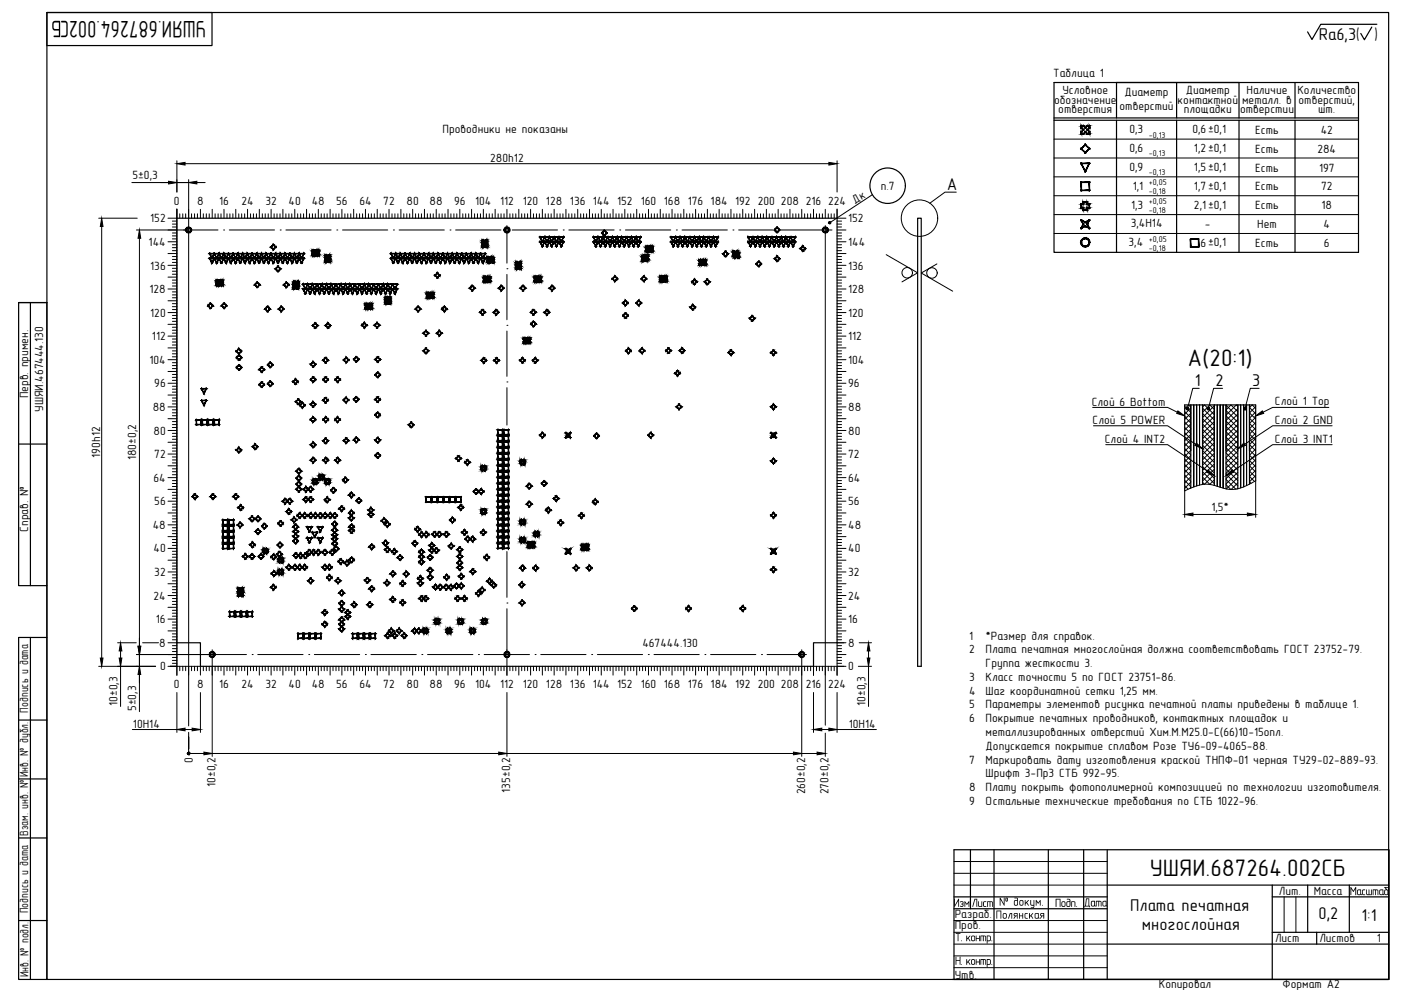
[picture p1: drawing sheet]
<svg xmlns="http://www.w3.org/2000/svg" width="594mm" height="420mm" viewBox="0 0 594 420" stroke-linecap="round" stroke-linejoin="round" font-family="sans-serif">
<defs><g id="words">
<g font-size="10.1">
<text x="29.2" y="8.8" transform="rotate(-180 29.2 8.8)">СБ</text>
<text x="87.4" y="8.8" transform="rotate(-180 87.4 8.8)">УШЯИ.687264.002</text>
<text x="503.5" y="155.4">A(20:1)</text>
<text x="487.6" y="371.2">УШЯИ.687264.002СБ</text>
</g>
<text font-size="7.3" x="582.9" y="16.8">)</text>
<g font-size="7.2">
<text x="559.3" y="16.8">Ra6,3(</text>
<text x="401.5" y="80.5">А</text>
<text x="506.6" y="163.7">1</text>
<text x="515.5" y="163.7">2</text>
<text x="531" y="163.7">3</text>
<text x="479.2" y="386.1">Плата печатная</text>
<text x="559.1" y="389.8">0,2</text>
<text x="484.2" y="394.4">многослойная</text>
<text x="577.3" y="390.3">1:1</text>
</g>
<g font-size="5.1">
<text x="446.6" y="32.8">Таблица 1</text>
<text x="450.5" y="39.9">Условное</text>
<text x="476.8" y="40.8">Диаметр</text>
<text x="502.8" y="39.9">Диаметр</text>
<text x="528.6" y="39.9">Наличие</text>
<text x="550.1" y="39.9">Количество</text>
<text x="446.9" y="44">обозначение</text>
<text x="474.8" y="46.7">отверстий</text>
<text x="499.3" y="44">контактной</text>
<text x="526.7" y="44">металл. в</text>
<text x="550.7" y="44">отверстий,</text>
<text x="448.8" y="48.1">отверстия</text>
<text x="501.9" y="48.1">площадки</text>
<text x="525.9" y="48.1">отверстии</text>
<text x="559" y="48.1">шт.</text>
<text x="187.6" y="56.4">Проводники не показаны</text>
<text x="478.9" y="56.4">0,3</text>
<text x="505.6" y="56.4">0,6±0,1</text>
<text x="532.2" y="56.7">Есть</text>
<text x="560" y="56.7">42</text>
<text x="478.9" y="64.4">0,6</text>
<text x="506.3" y="64.4">1,2±0,1</text>
<text x="532.2" y="64.7">Есть</text>
<text x="558.6" y="64.7">284</text>
<text x="207.9" y="68.8">280h12</text>
<text x="56.2" y="76.1">5±0,3</text>
<text x="478.9" y="72.4">0,9</text>
<text x="506.3" y="72.4">1,5±0,1</text>
<text x="532.2" y="72.7">Есть</text>
<text x="559.3" y="72.7">197</text>
<text x="373.5" y="80.7">п.7</text>
<text x="480.3" y="80.4">1,1</text>
<text x="506.3" y="80.4">1,7±0,1</text>
<text x="532.2" y="80.7">Есть</text>
<text x="560.2" y="80.7">72</text>
<text x="73.8" y="86.8">0</text>
<text x="83.6" y="86.8">8</text>
<text x="92.9" y="86.8">16</text>
<text x="102.4" y="86.8">24</text>
<text x="112.6" y="86.8">32</text>
<text x="122.4" y="86.8">40</text>
<text x="132.2" y="86.8">48</text>
<text x="142.6" y="86.8">56</text>
<text x="152.4" y="86.8">64</text>
<text x="162.5" y="86.8">72</text>
<text x="172.4" y="86.8">80</text>
<text x="182.2" y="86.8">88</text>
<text x="192.6" y="86.8">96</text>
<text x="201.5" y="86.8">104</text>
<text x="212" y="86.8">112</text>
<text x="221.7" y="86.8">120</text>
<text x="231.5" y="86.8">128</text>
<text x="241.7" y="86.8">136</text>
<text x="251.3" y="86.8">144</text>
<text x="261.7" y="86.8">152</text>
<text x="271.7" y="86.8">160</text>
<text x="281.5" y="86.8">168</text>
<text x="291.7" y="86.8">176</text>
<text x="301.3" y="86.8">184</text>
<text x="311.7" y="86.8">192</text>
<text x="321.3" y="86.8">200</text>
<text x="331.2" y="86.8">208</text>
<text x="341.7" y="86.8">216</text>
<text x="351.1" y="86.8">224</text>
<text x="362.5" y="86.3" transform="rotate(-29 362.5 86.3)">Дк</text>
<text x="479.6" y="88.4">1,3</text>
<text x="506.3" y="88.4">2,1±0,1</text>
<text x="532.2" y="88.7">Есть</text>
<text x="560.4" y="88.7">18</text>
<text x="63.7" y="94.2">152</text>
<text x="359.6" y="94.2">152</text>
<text x="479.5" y="96.4">3,4H14</text>
<text x="510.9" y="96.7">-</text>
<text x="533.1" y="96.7">Нет</text>
<text x="561.2" y="96.7">4</text>
<text x="63" y="104.2">144</text>
<text x="359.6" y="104.2">144</text>
<text x="478.6" y="104.4">3,4</text>
<text x="509" y="104.7">6±0,1</text>
<text x="532.2" y="104.7">Есть</text>
<text x="561.4" y="104.7">6</text>
<text x="63.7" y="114.3">136</text>
<text x="359.6" y="114.3">136</text>
<text x="63.4" y="124.3">128</text>
<text x="359.6" y="124.3">128</text>
<text x="63.7" y="134.3">120</text>
<text x="359.6" y="134.3">120</text>
<text x="64.4" y="144.2">112</text>
<text x="359.6" y="144.2">112</text>
<text x="63.4" y="154.2">104</text>
<text x="359.6" y="154.2">104</text>
<text x="65.4" y="164.3">96</text>
<text x="359.6" y="164.3">96</text>
<text x="12" y="168.9" transform="rotate(-90 12 168.9)">Перв. примен.</text>
<text x="463" y="172">Слой 6 Bottom</text>
<text x="540.6" y="171.7">Слой 1 Top</text>
<text x="18.4" y="174.7" transform="rotate(-90 18.4 174.7)">УШЯИ.467444.130</text>
<text x="64.8" y="174.3">88</text>
<text x="359.6" y="174.3">88</text>
<text x="463.3" y="179.8">Слой 5 POWER</text>
<text x="540.6" y="179.8">Слой 2 GND</text>
<text x="65.1" y="184.2">80</text>
<text x="359.6" y="184.2">80</text>
<text x="468.5" y="187.8">Слой 4 INT2</text>
<text x="540.6" y="187.8">Слой 3 INT1</text>
<text x="42.5" y="194.1" transform="rotate(-90 42.5 194.1)">190h12</text>
<text x="57.8" y="195.1" transform="rotate(-90 57.8 195.1)">180±0,2</text>
<text x="65.4" y="194.2">72</text>
<text x="359.6" y="194.2">72</text>
<text x="65.1" y="204.2">64</text>
<text x="359.6" y="204.2">64</text>
<text x="65.4" y="214.3">56</text>
<text x="359.6" y="214.3">56</text>
<text x="513.7" y="216.8">1,5*</text>
<text x="12" y="225.4" transform="rotate(-90 12 225.4)">Справ. №</text>
<text x="64.8" y="224.3">48</text>
<text x="359.6" y="224.3">48</text>
<text x="65.1" y="234.2">40</text>
<text x="359.6" y="234.2">40</text>
<text x="65.4" y="244.2">32</text>
<text x="359.7" y="244.2">32</text>
<text x="65.1" y="254.2">24</text>
<text x="359.6" y="254.2">24</text>
<text x="66.1" y="264.3">16</text>
<text x="359.6" y="264.3">16</text>
<text x="67.5" y="274.2">8</text>
<text x="272.4" y="274.4">467444.130</text>
<text x="359.6" y="274.2">8</text>
<text x="411" y="271.2">1</text>
<text x="417.9" y="271.2">*Размер для справок.</text>
<text x="411" y="277">2</text>
<text x="417.9" y="277">Плата печатная многослойная должна соответствовать ГОСТ 23752-79.</text>
<text x="67.8" y="284.2">0</text>
<text x="359.6" y="284.2">0</text>
<text x="417.9" y="282.8">Группа жесткости 3.</text>
<text x="73.8" y="291.7">0</text>
<text x="83.6" y="291.7">8</text>
<text x="92.9" y="291.7">16</text>
<text x="102.4" y="291.7">24</text>
<text x="112.6" y="291.7">32</text>
<text x="122.4" y="291.7">40</text>
<text x="132.2" y="291.7">48</text>
<text x="142.6" y="291.7">56</text>
<text x="152.4" y="291.7">64</text>
<text x="162.5" y="291.7">72</text>
<text x="172.4" y="291.7">80</text>
<text x="182.2" y="291.7">88</text>
<text x="192.6" y="291.7">96</text>
<text x="201.5" y="291.7">104</text>
<text x="212" y="291.7">112</text>
<text x="221.7" y="291.7">120</text>
<text x="231.5" y="291.7">128</text>
<text x="241.7" y="291.7">136</text>
<text x="251.3" y="291.7">144</text>
<text x="261.7" y="291.7">152</text>
<text x="271.7" y="291.7">160</text>
<text x="281.5" y="291.7">168</text>
<text x="291.7" y="291.7">176</text>
<text x="301.3" y="291.7">184</text>
<text x="311.7" y="291.7">192</text>
<text x="321.3" y="291.7">200</text>
<text x="331.2" y="291.7">208</text>
<text x="341.7" y="291.7">216</text>
<text x="351.1" y="291.7">224</text>
<text x="411" y="288.7">3</text>
<text x="417.9" y="288.7">Класс точности 5 по ГОСТ 23751-86.</text>
<text x="49.8" y="299.3" transform="rotate(-90 49.8 299.3)">10±0,3</text>
<text x="367" y="299.3" transform="rotate(-90 367 299.3)">10±0,3</text>
<text x="411" y="294.5">4</text>
<text x="417.9" y="294.5">Шаг координатной сетки 1,25 мм.</text>
<text x="12" y="302.1" transform="rotate(-90 12 302.1)">Подпись и дата</text>
<text x="57.8" y="301.4" transform="rotate(-90 57.8 301.4)">5±0,3</text>
<text x="411" y="300.3">5</text>
<text x="417.9" y="300.3">Параметры элементов рисунка печатной платы приведены в таблице 1.</text>
<text x="56.4" y="308.7">10H14</text>
<text x="359.9" y="308.7">10H14</text>
<text x="411" y="306.2">6</text>
<text x="417.9" y="306.2">Покрытие печатных проводников, контактных площадок и</text>
<text x="417.9" y="312.1">металлизированных отверстий Хим.М.М25.0-С(66)10-15опл.</text>
<text x="417.9" y="318">Допускается покрытие сплавом Розе ТУ6-09-4065-88.</text>
<text x="81.7" y="323.5" transform="rotate(-90 81.7 323.5)">0</text>
<text x="411" y="323.8">7</text>
<text x="417.9" y="323.8">Маркировать дату изготовления краской ТНПФ-01 черная ТУ29-02-889-93.</text>
<text x="12" y="329.5" transform="rotate(-90 12 329.5)">Инв. № дубл.</text>
<text x="417.9" y="329.6">Шрифт 3-Пр3 СТБ 992-95.</text>
<text x="91.4" y="333.6" transform="rotate(-90 91.4 333.6)">10±0,2</text>
<text x="411" y="335.5">8</text>
<text x="417.9" y="335.5">Плату покрыть фотополимерной композицией по технологии изготовителя.</text>
<text x="216.4" y="336.1" transform="rotate(-90 216.4 336.1)">135±0,2</text>
<text x="341.4" y="336.7" transform="rotate(-90 341.4 336.7)">260±0,2</text>
<text x="351.4" y="336.7" transform="rotate(-90 351.4 336.7)">270±0,2</text>
<text x="411" y="341.3">9</text>
<text x="417.9" y="341.3">Остальные технические требования по СТБ 1022-96.</text>
<text x="12" y="354.3" transform="rotate(-90 12 354.3)">Взам. инв. №</text>
<text x="542.3" y="379.5">Лит.</text>
<text x="557.1" y="379.5">Масса</text>
<text x="572.3" y="379.5">Масштаб</text>
<text x="12" y="387.2" transform="rotate(-90 12 387.2)">Подпись и дата</text>
<text x="404.3" y="384.5">Изм .</text>
<text x="404.9" y="389.1">Разраб.</text>
<text x="412" y="384.5">Лист</text>
<text x="422.2" y="389.5">Полянская</text>
<text x="423.6" y="384">№ докум</text>
<text x="441.5" y="384">.</text>
<text x="447.3" y="384.5">Подп . Дата</text>
<text x="404.9" y="394.1">Пров.</text>
<text x="404.9" y="399.1">Т. контр</text>
<text x="420.1" y="399.1">.</text>
<text x="540.7" y="399.5">Лист</text>
<text x="559.5" y="399.5">Листов</text>
<text x="583.8" y="399.5">1</text>
<text x="404.9" y="409.1">Н. контр</text>
<text x="420.1" y="409.1">.</text>
<text x="12.1" y="414.4" transform="rotate(-90 12.1 414.4)">Инв. № подл.</text>
<text x="404.9" y="415.1">Утв.</text>
<text x="491.4" y="419">Копировал</text>
<text x="543.8" y="419">Формат А2</text>
</g>
<g font-size="3.5">
<text x="487.2" y="58.3">-0,13</text>
<text x="487.2" y="66.4">-0,13</text>
<text x="487.2" y="74.4">-0,13</text>
<text x="487.2" y="78.6">+0,05</text>
<text x="487.2" y="82.4">-0,18</text>
<text x="487.2" y="86.6">+0,05</text>
<text x="487.2" y="90.4">-0,18</text>
<text x="487.2" y="102.6">+0,05</text>
<text x="487.2" y="106.3">-0,18</text>
</g>
</g></defs>
<!-- layer: 0 -->
<g fill="none" stroke="#000" stroke-width=".51">
<path d="M19.9 5.3h568.9v410h-568.9zM19.9 5.3h70v14h-70zM581.7 11.5l-3.1 5.4-1.6-2.7M583.8 10.3h-23.7l-3.8 6.4-1.8-3.2M498.9 35v15M549.1 35v15M446.9 50h129.2M446.9 51h129.2M473.4 50v-15h-26.5v72h129.2v-72h-50.7v15M473.4 51v56M498.9 51v56M525.4 51v56"/>
<path d="M549.1 51v56M75 92.5h280v180h-10v10h-260v-10h-10zM389.1 92.5h1.5v190h-1.5zM12.9 128.3v120M504.9 171.7v35.2M509.9 171.7v33.7M514.9 171.7v34.1M519.9 171.7v35.5M524.9 171.7v35.5M529.8 171.7v33.5M7.9 188.3h12M532.5 203.8v-32.1h-30.1v36.4"/>
<path d="M19.9 248.3h-12v-120h12v287M12.9 270.3v145M19.9 270.3h-12v145h12M7.9 305.3h12M7.9 330.3h12M7.9 355.3h12M404.5 360.3h184.3v55h-184.3zM411.5 360.3v25M421.5 360.3v55M444.5 360.3v55M459.5 360.3v55M469.5 375.3h119.3"/>
<path d="M469.5 360.3v55M539.5 375.3v40M554.5 375.3v20M572.2 375.3v20M588.8 360.3v55h-185M588.8 360.3v55v-55M7.9 390.3h12M404.5 380.3h65M404.5 385.3h65M539.5 380.3h49.3M539.5 395.3h49.3M558.3 395.3v5"/>
<path d="M469.5 400.3h119.3"/>
<circle cx="376.4" cy="78.7" r="7.5"/>
</g>
<path d="M473.4 35h52" fill="none" stroke="#000" stroke-width=".59"/>
<g fill="none" stroke="#000" stroke-width=".42">
<path d="M89.9 5.3h.1M446.9 59h129.2M446.9 67h129.2M446.9 75h129.2M369.9 82.6l-18.1 11.9M405.5 81.5h-4.8l-6.4 4.7M446.9 83h129.2M446.9 91h129.2M446.9 99h129.2M502.4 179l2.5 2.6M502.4 176.8l2.5 2.5M502.4 174.5l2.5 2.6"/>
<path d="M502.4 172.3l2.5 2.6M504.9 172.6l-.9-.9-1.6 1.6M504.9 173l-2.5 2.6M504.9 175.2l-2.5 2.6M504.9 177.5l-2.5 2.6M504.9 179.7l-2.5 2.6M506.2 171.7v34.7v-34.7M507.4 171.7v34.3v-34.3M508.5 164.6h-2.7l-2.3 8.6M508.7 171.7v33.9v-33.9M509.9 172.5l.9-.8 4.1 4.1M509.9 179.8l5 5"/>
<path d="M509.9 177.6l5 5M509.9 175.3l5 5M509.9 173.1l5 5M514.9 173.6l-1.9-1.9-3.1 3.1M514.9 172l-5 5M514.9 174.3l-5 5M514.9 176.5l-5 5M514.9 178.7l-5 5M516.2 171.7v34.5v-34.5M517.4 171.7v34.9v-34.9M518.4 164.6h-3.8l-2.2 8.6M518.7 171.7v35.2v-35.2"/>
<path d="M519.9 173.8l2.1-2.1 2.9 2.9M519.9 178.5l5 5.1M519.9 176.3l5 5M519.9 174l5 5M519.9 171.8l5 5M524.9 172.3l-.7-.6-4.3 4.3M524.9 173.3l-5 5M524.9 175.5l-5 5M524.9 177.8l-5 5M526.1 171.7v35.2v-35.2M527.4 171.7v34.7v-34.7M528.6 171.7v34.2v-34.2"/>
<path d="M532.5 173.2l-1.5-1.5-1.2 1.1 2.7 2.6M532.5 172.4l-2.7 2.7 2.7 2.5M532.5 174.7l-2.7 2.6 2.7 2.6M532.5 176.9l-2.7 2.6 2.7 2.6M532.5 179.2l-2.7 2.6 2.7 2.6M533.9 164.6h-3.7l-2.3 8.6M502.4 199.2l2.5 2.6M502.4 196.9l2.5 2.6M502.4 194.7l2.5 2.6M502.4 192.5l2.5 2.5M502.4 190.2l2.5 2.6M502.4 188l2.5 2.6"/>
<path d="M502.4 185.7l2.5 2.6M502.4 183.5l2.5 2.6M502.4 181.2l2.5 2.6M504.9 182l-2.5 2.6M504.9 184.2l-2.5 2.6M504.9 186.5l-2.5 2.6M504.9 188.7l-2.5 2.6M504.9 190.9l-2.5 2.7M504.9 193.2l-2.5 2.6M504.9 195.4l-2.5 2.6M504.9 197.7l-2.5 2.6M504.9 199.9l-2.5 2.6"/>
<path d="M509.9 197.8l5 5M509.9 195.6l5 4.9M509.9 193.3l5 5M509.9 191l5 5.1M509.9 188.8l5 5M509.9 186.5l5 5.1M509.9 184.3l5 5M509.9 182l5 5M514.9 181l-5 5M514.9 183.2l-5 5M514.9 185.5l-5 5M514.9 187.7l-5 5"/>
<path d="M514.9 190l-5 5M514.9 192.2l-5 5M514.9 194.5l-5 4.9M514.9 196.7l-5 5M514.9 198.9l-5 5M519.9 198.8l5 5M519.9 196.5l5 5M519.9 194.3l5 5M519.9 192l5 5M519.9 189.8l5 5M519.9 187.6l5 4.9M519.9 185.3l5 5"/>
<path d="M519.9 183l5 5.1M519.9 180.8l5 5M524.9 180l-5 5M524.9 182.3l-5 5M524.9 184.5l-5 5M524.9 186.7l-5 5M524.9 189l-5 5M524.9 191.2l-5 5M524.9 193.5l-5 5M524.9 195.7l-5 5M524.9 198l-5 5M532.5 181.4l-2.7 2.6 2.7 2.6"/>
<path d="M532.5 183.7l-2.7 2.6 2.7 2.6M532.5 185.9l-2.7 2.6 2.7 2.6M532.5 188.1l-2.7 2.7 2.7 2.6M532.5 190.4l-2.7 2.6 2.7 2.6M532.5 192.7l-2.7 2.6 2.7 2.5M532.5 194.9l-2.7 2.6 2.7 2.6M532.5 197.2l-2.7 2.5 2.7 2.6M532.5 199.4l-2.7 2.6 2.1 2.1M502.4 205.9l1.4 1.5M502.4 203.7l2.5 2.6M502.4 201.4l2.5 2.7M504.9 202.2l-2.5 2.6"/>
<path d="M504.9 204.4l-2.5 2.6M504.9 206.6l-.4 .6M509.9 202.3l3.2 3.1M509.9 200l5 5M514.9 201.2l-4.1 4.1-.9-.8M514.9 203.4l-1.9 2M514.9 205.7l-.1 .1M519.9 205.5l2 2M519.9 203.3l4.1 4.1M519.9 201l5 5M524.9 200.2l-5 5M524.9 202.5l-4.8 4.8"/>
<path d="M524.9 204.7l-2.9 2.8M524.9 206.9l-.4 .4M532.5 203.8a18 18 0 0 1-12.2 3.6 28.7 28.7 0 0 0-9.5-2.1l-3.7 .8-4.7 2M532.5 201.6l-2.7 2.6 .7 .7M404.5 365.3h65M404.5 370.3h65M404.5 375.3h65M404.5 390.3h65M404.5 395.3h65M544.5 380.3v15M549.5 380.3v15M404.5 400.3h65"/>
<path d="M404.5 405.3h65M404.5 410.3h65"/>
</g>
<g fill="#000">
<path d="M418.6 382.2h2.2l.2 .4v1.9l-.3-.1-.2-1.9h-.5l-.2 2-.2-2h-.6v1.9l-.3 .1zM436.4 387.2l.3 .1v1l1.4-1.1-.7 .9 .6 1.4-.9-1.1-.4 1h-.3zM439.2 381.6l1.1 1.1 1-1.1v2.3h-.4v-1.6l-.6 .9-.8-.9v1.6l-.3 .1z"/>
<path d="M585.3 377.5l-.1 1.5 .9 .1 .2-1.6zM584.9 377.4l.6-.3h1.1l.2 2.4-.4-.2-.9 .2-.6-.3z"/>
<path d="M587.4 377.6v1.5h.8l.1-1.5zM587 376.1h1.7l-.2 .3h-.9l1.1 1.2v1.4l-.5 .5h-.7l-.5-.4v-1.6l.8-.4z"/>
<path d="M418.7 397v1.7h.9l.2-1.5zM418.5 396.7l1.1-.1 .5 .6v1.6l-1.4 .3v1l-.3-.1z"/>
<path d="M439.2 387.5l-.1 1.4 .7 .3 .3-.3v-1.5zM438.9 387.4l.3-.3 1.3 .1v1.7l.3 .6-.5-.2-1 .2-.4-.3z"/>
<path d="M441.5 387.5v.5l.9 .1v-.7zM441.2 387.3l1.6-.1-.1 2.3-.3-.1v-.9h-.4l-.6 .9h-.3l.5-.9-.5-.5z"/>
<path d="M467.9 382.4v1.5h.8l.2-1.6zM467.6 382.2l1.6-.3 .3 2.4-.5-.2-.9 .3-.5-.3z"/>
<path d="M418.7 407v1.7h1l.1-1.6zM418.5 406.7h1.2l.4 .5v1.5l-1.4 .4v1l-.3-.1z"/>
</g>
<g fill="none" stroke="#000" stroke-width=".42">
<path d="M55.9 77.4h19.1M75 77.4h5h-5M75 68.2v13.2M78.5 69.4h273M80 76.2v231.6M83.5 77.4h3.5M355 68.2v13.2M41.9 92.5h16.3M43.1 96v183M57.9 97.5h34.5M75 88.6v197.8M94.8 97.5h.1"/>
<path d="M97.2 97.5h19.2M118.8 97.5h.1M121.2 97.5h19.2M142.8 97.5h.1M145.2 97.5h19.2M166.8 97.5h.1M169.2 97.5h19.2M190.8 97.5h.1M193.2 97.5h19.2M214.8 97.5h.1M215 95.6v16M217.2 97.5h19.2"/>
<path d="M238.8 97.5h.1M241.2 97.5h19.2M262.8 97.5h.1M265.2 97.5h19.2M286.8 97.5h.1M289.2 97.5h19.2M310.8 97.5h.1M313.2 97.5h14.6M331.2 97.5h21.6M350 95.6v211.9M355 88.6v3.9M59.1 101v173"/>
<path d="M215 113.9h.1M215 116.3v19.3M375.8 108l13.3 7.7-6.6 3.8M397.3 111.9l-6.7 3.9 13.4 7.7M215 137.9h.1M215 140.3v19.3M215 161.9h.1M215 164.4v15.8M502.4 208.1v11.2M505.9 218.1h23M532.5 203.8v15.5M215 233.8v19.5"/>
<path d="M215 255.7h.1M215 258.1v28.3M49.9 272.5h7.9M51.1 276v3M57.9 277.5h46.6M60.5 272.5h6.7M90 275.5v45.2M106.9 277.5h.1M109.3 277.5h19.2M130.9 277.5h.1M133.3 277.5h19.2M154.9 277.5h.1"/>
<path d="M157.3 277.5h19.2M178.9 277.5h.1M181.3 277.5h19.2M202.9 277.5h.1M205.3 277.5h19.2M226.9 277.5h.1M229.3 277.5h19.2M250.9 277.5h.1M253.3 277.5h19.2M274.9 277.5h.1M277.3 277.5h19.2M298.9 277.5h.1"/>
<path d="M301.3 277.5h19.2M322.9 277.5h.1M325.3 277.5h16.7M340 275.5v45.2M357.8 272.5h-2.8v13.9M364.3 272.5h5.3M368.3 276v3M41.9 282.5h24.1M51.1 282.5v17M59.1 282.5v-5v5M59.1 282.5v19.2M72.2 282.5h12.8"/>
<path d="M75 293.6v16.9M85 293.6v16.9M215 293.6v27.1M345 293.6v16.9M355 293.6v16.9M357.8 282.5h-12.8v3.9M364 282.5h5.6M368.3 282.5v17M56.1 309.3h18.9M78.5 309.3h3M80 310.5v9h266.5M348.5 309.3h3"/>
<path d="M350 310.8v9.9M355 309.3h16.6"/>
<circle cx="384.7" cy="115.6" r="2.22"/>
<circle cx="395.2" cy="115.7" r="2.22"/>
</g>
<circle cx="389.9" cy="92.5" r="7.7" fill="none" stroke="#000" stroke-width=".42"/>
<!-- layer: Drill Drawing -->
<g fill="#000" stroke="#000" stroke-width=".42">
<path d="M458.4 55.9v.9h.3zM458.4 55.9h.3v.9z"/>
<path d="M458.4 53.4v.8h.3zM458.4 53.4h.3v.8z"/>
<path d="M459.3 55l-.8 .9 .1 .1zM459.3 55l.2 .1-.9 .9z"/>
<path d="M458.5 53.2v.3l.9-.3zM458.5 53.5l.9-.3v.3z"/>
<path d="M458.5 56.7v.2l.9-.2zM458.5 56.9l.9-.2v.2z"/>
<path d="M458.5 54.3l1 .7-.9-.9zM458.5 54.3l1 .7-.2 .1z"/>
<path d="M459.3 56.7l.2 .2 .7-1zM460.2 55.9l.2 .1-.9 .9z"/>
<path d="M459.3 53.4l1.1 .7-.9-.8zM459.3 53.4l1.1 .7-.2 .2z"/>
<path d="M460.2 54.1l.2 .2 .6-1zM461 53.3l.2 .1-.8 .9z"/>
<path d="M460.4 55.9l-.2 .1 1 .7zM460.2 56l1 .7-.2 .2z"/>
<path d="M461 55l.2 .1 .7-1zM461.9 54.1l.2 .2-.9 .8z"/>
<path d="M461.1 53.2v.3l.9-.3zM461.1 53.5l.9-.3v.3z"/>
<path d="M461.1 56.7v.2l.9-.2zM461.1 56.9l.9-.2v.2z"/>
<path d="M461.2 55l-.2 .1 1.1 .8zM461 55.1l1.1 .8-.2 .1z"/>
<path d="M461.8 53.4v.8h.3zM461.8 53.4h.3v.8z"/>
<path d="M461.8 55.9v.9h.3zM461.8 55.9h.3v.9z"/>
<path d="M458.4 63l.2 .1 1.5-1.9zM460.1 61.2l.2 .2-1.7 1.7z"/>
<path d="M458.5 69.1v.3l3.4-.3zM458.5 69.4l3.4-.3v.3z"/>
<path d="M458.5 77.1v.3l3.4-.3zM458.5 77.4l3.4-.3v.3z"/>
<path d="M458.4 63.1l1.9 1.6-1.7-1.7zM458.4 63.1l1.9 1.6-.2 .1z"/>
<path d="M458.4 69.4l1.9 3.3-1.7-3.5zM458.4 69.4l1.9 3.3-.2 .1z"/>
<path d="M461.8 69.2l-1.7 3.5 .2 .1zM461.8 69.2l.2 .2-1.7 3.4z"/>
<path d="M460.1 64.7l.2 .1 1.5-1.8zM461.8 63l.2 .1-1.7 1.7z"/>
<path d="M460.3 61.2l-.2 .2 1.9 1.6zM460.1 61.4l1.9 1.6-.2 .1z"/>
<path d="M79 97.1l-.1 .4zM79.1 97.2l-.2 .3zM78.9 97.5l.1 .4zM79.1 97.5l-.1 .4zM79 97.9l.2 .4zM79.1 97.8l.1 .5zM79.2 98.3l.4 .2zM79.4 98.1l.2 .4zM79.7 98.4l.3 .2zM79.7 98.4l.3 .2zM80 98.4l.4 .1zM80 98.4l.4 .1zM80.3 98.4l.5-.1zM80.3 98.4l.5-.1zM80.6 98.1l.4-.2zM80.8 97.8l-.2 .3 .4-.2zM81.1 97.5l-.1 .4-.2-.1zM80.9 97.5l-.1 .3zM81 97.1l-.1 .4zM80.8 97.2l.1 .3 .1-.4zM80.8 96.7l.2 .4-.2 .1zM80.6 96.9l.2 .3zM80.4 96.5l.2 .4zM80.4 96.5l.2 .4zM80 96.4l.4 .1zM80 96.4l.3 .3zM79.6 96.5l.4 .1zM79.6 96.5l.4 .1zM79.2 96.7h.5zM79.2 96.7h.5zM79.2 96.7l-.2 .4zM79 97.1l.4-.2z"/>
<path d="M213.9 97.1l.3 .1-.3 .3zM214.2 97.2l-.3 .3zM213.9 97.5v.4zM214.1 97.5l-.2 .4zM213.9 97.9l.3-.1v.5zM214.2 97.8v.5zM214.2 98.3l.3 .2zM214.3 98.1l.2 .4zM214.6 98.4l.4 .2zM214.6 98.4l.4 .2zM215 98.4l.4 .1zM215 98.4l.4 .1zM215.3 98.4l.5-.1zM215.3 98.4l.5-.1zM215.6 98.1l.4-.2zM215.8 97.8l-.2 .3zM216.1 97.5l-.1 .4zM215.9 97.5l-.1 .3zM216 97.1l-.1 .4zM215.8 97.2l.1 .3zM215.8 96.7v.5zM215.6 96.9l.2 .3zM215.4 96.5l.4 .2zM215.4 96.5l.2 .4zM215 96.4l.3 .3zM215 96.4l.3 .3zM214.5 96.5l.5 .1zM214.5 96.5l.5 .1zM214.2 96.7h.4zM214.2 96.7h.4zM214.2 96.7l-.3 .4zM213.9 97.1l.4-.2z"/>
<path d="M255.2 98.7l1-1zM256.2 97.7l-.9 1.2z"/>
<path d="M255.3 98.7l1.1 1zM255.2 98.9l1.2 .8z"/>
<path d="M256.2 99.7l1-1zM257.2 98.7l-.8 1.1z"/>
<path d="M256.2 97.8l1.1 .9zM256.2 97.8l1 1.1z"/>
<path d="M328.5 97.4l.9-1zM329.4 96.4l-.8 1.2z"/>
<path d="M328.6 97.4l1 1zM328.5 97.6l1.1 .8z"/>
<path d="M329.4 98.4l1-1zM330.4 97.4l-.8 1.1z"/>
<path d="M329.4 96.5l1.2 .9zM329.4 96.5l1 1.1z"/>
<path d="M348.9 97.1l.3 .1-.3 .3zM349.2 97.2l-.3 .3zM348.9 97.5v.4zM349.1 97.5l-.2 .4zM348.9 97.9l.3-.1v.5zM349.2 97.8v.5zM349.2 98.3l.3 .2zM349.3 98.1l.2 .4zM349.6 98.4l.4 .2zM349.6 98.4l.4 .2zM350 98.4l.4 .1zM350 98.4l.4 .1zM350.3 98.4l.5-.1zM350.3 98.4l.5-.1zM350.6 98.1l.4-.2zM350.8 97.8l-.2 .3zM351.1 97.5l-.1 .4zM350.8 97.5v.3zM351 97.1l-.2 .4zM350.8 97.2v.3zM350.8 96.7v.5zM350.6 96.9l.2 .3zM350.4 96.5l.4 .2zM350.4 96.5l.2 .4zM350 96.4l.4 .1zM350 96.4l.3 .3zM349.5 96.5l.5 .1zM349.5 96.5l.5 .1zM349.2 96.7h.4zM349.2 96.7h.4zM349.2 96.7l-.3 .4zM348.9 97.1l.4-.2z"/>
<path d="M458.4 77.3v3.4h.2zM458.4 77.3h.2v3.4z"/>
<path d="M458.4 86.5v1.7h.2zM458.4 86.5h.2v1.7z"/>
<path d="M459.2 95l-.8 1.7 .2 .1zM459.2 95l.3 .1-.9 1.7z"/>
<path d="M458.4 96.7l.1 .2 1.6-1.1zM458.5 96.9l1.6-1.1 .1 .2z"/>
<path d="M458.5 80.6v.2l3.4-.2zM458.5 80.8l3.4-.2v.2z"/>
<path d="M458.5 88.1v.2l.8-.2zM458.5 88.3l.8-.2v.2z"/>
<path d="M458.5 86.4v.2l.8-.2zM458.5 86.6l.8-.2v.2z"/>
<path d="M458.5 93.2l-.1 .3 1.8 .6zM458.4 93.5l1.8 .6-.1 .2z"/>
<path d="M458.4 93.4l1.1 1.6-.9-1.7zM458.4 93.4l1.1 1.6-.3 .1z"/>
<path d="M459.2 85.7v.8h.3zM459.2 85.7h.3v.8z"/>
<path d="M459.2 88.2v.9h.3zM459.2 88.2h.3v.9z"/>
<path d="M459.3 85.5v.3l1.7-.3zM459.3 85.8l1.7-.3v.3z"/>
<path d="M459.3 89v.2l1.7-.2zM459.3 89.2l1.7-.2v.2z"/>
<path d="M460.1 94.1l.1 .2 1.6-1.1zM460.2 94.3l1.6-1.1 .2 .3z"/>
<path d="M460.2 95.8l-.1 .2 1.9 .7zM460.1 96l1.9 .7-.2 .2z"/>
<path d="M460.9 85.7v.8h.3zM460.9 85.7h.3v.8z"/>
<path d="M460.9 88.2v.9h.3zM460.9 88.2h.3v.9z"/>
<path d="M461.8 93.3l-.8 1.7 .2 .1zM461.8 93.3l.2 .1-.8 1.7z"/>
<path d="M461 86.4v.2l.9-.2zM461 86.6l.9-.2v.2z"/>
<path d="M461 88.1v.2l.9-.2zM461 88.3l.9-.2v.2z"/>
<path d="M461 95.1l1 1.6-.8-1.7zM461 95.1l1 1.6-.2 .1z"/>
<path d="M461.8 77.3v3.4h.3zM461.8 77.3h.3v3.4z"/>
<path d="M461.8 86.5v1.7h.3zM461.8 86.5h.3v1.7z"/>
<path d="M88.9 107.4h2zM88.9 107.6l2-.2z"/>
<path d="M88.9 109.4h2zM88.9 109.6l2-.2z"/>
<path d="M88.8 107.5l1.2 1.9zM88.8 107.5l1.2 1.9-.2 .2z"/>
<path d="M88.8 109.6l1.2 1.9zM88.8 109.6l1.2 1.9-.2 .1z"/>
<path d="M90.8 107.5l-1 1.9 .2 .2zM90.8 107.5l-.8 2.1z"/>
<path d="M90.8 109.4l-1 2.1 .2 .1zM90.8 109.4l-.8 2.2z"/>
<path d="M90.9 109.4h2zM90.9 109.6l2-.2z"/>
<path d="M90.9 107.4h2zM90.9 107.6l2-.2z"/>
<path d="M90.8 109.6l1.2 1.9zM90.8 109.6l1.2 1.9z"/>
<path d="M90.8 107.5l1.2 1.9zM90.8 107.5l1 2.1z"/>
<path d="M91.6 119l.2 .4zM91.6 119l.2 .4z"/>
<path d="M91.7 118.8h.5zM91.7 119.1l.5-.3z"/>
<path d="M91.8 119.4l.5 .5zM91.7 119.5l.6 .4z"/>
<path d="M92.8 109.4l-.8 2.2zM92.8 109.4l-.8 2.2z"/>
<path d="M92.8 107.5l-.8 2.1zM92.8 107.5l-.8 2.1z"/>
<path d="M92.1 119l.7 .4zM92.1 119l.7 .4z"/>
<path d="M92.4 119l.2 .4zM92.4 119l.2 .4z"/>
<path d="M92.5 118.8h.5zM92.5 119.1l.5-.3z"/>
<path d="M92.4 119.5l.7 .4zM92.4 119.5l.7 .4z"/>
<path d="M92.7 119.4l.5-.5zM93.2 118.9l-.4 .6z"/>
<path d="M92.9 109.4h2zM92.9 109.6l2-.2z"/>
<path d="M92.9 107.4h2zM92.9 107.6l2-.2z"/>
<path d="M92.8 109.6l1.2 1.9zM92.8 109.6l1.2 1.9z"/>
<path d="M92.8 107.5l1.2 1.9zM92.8 107.5l1 2.1z"/>
<path d="M92.9 119l.7 .4zM92.9 119l.7 .4z"/>
<path d="M93.7 119.4l-.4 .6zM93.7 119.4l-.4 .6z"/>
<path d="M93.2 118.8h.5zM93.2 119.1l.5-.3z"/>
<path d="M93.3 119.9l.5 .5zM93.2 120l.6 .4z"/>
<path d="M93.5 119.4l.5-.5zM94 118.9l-.4 .6z"/>
<path d="M93.6 119l.2 .4zM93.6 119l.2 .4z"/>
<path d="M94.8 109.4l-.8 2.2zM94.8 109.4l-.8 2.2z"/>
<path d="M94.8 107.5l-.8 2.1zM94.8 107.5l-.8 2.1z"/>
<path d="M94 119.9l.5-.5zM94.5 119.4l-.4 .6z"/>
<path d="M94.1 118.8h.4zM94.1 119.1l.4-.3z"/>
<path d="M94 120l.6 .4zM94 120l.6 .4z"/>
<path d="M94.4 119l.2 .4zM94.4 119l.2 .4z"/>
<path d="M94.9 109.4h2zM94.9 109.6l2-.2z"/>
<path d="M94.9 107.4h2zM94.9 107.6l2-.2z"/>
<path d="M94.8 109.6l1.2 1.9zM94.8 109.6l1.2 1.9z"/>
<path d="M94.8 107.5l1.2 1.9zM94.8 107.5l1 2.1z"/>
<path d="M96.8 109.4l-.8 2.2zM96.8 109.4l-.8 2.2z"/>
<path d="M96.8 107.5l-.8 2.1zM96.8 107.5l-.8 2.1z"/>
<path d="M96.9 107.4h2zM96.9 107.6l2-.2z"/>
<path d="M96.9 109.4h2zM96.9 109.6l2-.2z"/>
<path d="M96.8 107.5l1.2 1.9zM96.8 107.5l1.2 1.9-.2 .2z"/>
<path d="M96.8 109.6l1.2 1.9zM96.8 109.6l1.2 1.9-.2 .1z"/>
<path d="M98.8 107.5l-1 1.9 .2 .2zM98.8 107.5l-.8 2.1z"/>
<path d="M98.8 109.4l-1 2.1 .2 .1zM98.8 109.4l-.8 2.2z"/>
<path d="M98.9 107.4h2zM98.9 107.6l2-.2z"/>
<path d="M98.9 109.4h2zM98.9 109.6l2-.2z"/>
<path d="M98.8 107.5l1.2 1.9zM98.8 107.5l1 2.1z"/>
<path d="M98.8 109.6l1.2 1.9zM98.8 109.6l1.2 1.9z"/>
<path d="M100.8 107.5l-.8 2.1zM100.8 107.5l-.8 2.1z"/>
<path d="M100.8 109.4l-.8 2.2zM100.8 109.4l-.8 2.2z"/>
<path d="M100.9 107.4h2zM100.9 107.6l2-.2z"/>
<path d="M100.9 109.4h2zM100.9 109.6l2-.2z"/>
<path d="M100.8 107.5l1.2 1.9zM100.8 107.5l1 2.1z"/>
<path d="M100.8 109.6l1.2 1.9zM100.8 109.6l1.2 1.9z"/>
<path d="M102.8 107.5l-.8 2.1zM102.8 107.5h.2l-1 2.1z"/>
<path d="M102.8 109.4l-.8 2.2zM102.8 109.4l.2 .2-1 2z"/>
<path d="M102.9 107.4h2zM102.9 107.6l2-.2z"/>
<path d="M102.9 109.4h2zM102.9 109.6l2-.2z"/>
<path d="M102.8 107.5l1.2 1.9-1-1.9zM102.8 107.5l1 2.1z"/>
<path d="M102.8 109.6l1.2 1.9-1-2.1zM102.8 109.6l1.2 1.9z"/>
<path d="M104.8 107.5l-.8 2.1zM104.8 107.5l-.8 2.1z"/>
<path d="M104.8 109.4l-.8 2.2zM104.8 109.4l-.8 2.2z"/>
<path d="M104.9 107.4h2zM104.9 107.6l2-.2z"/>
<path d="M104.9 109.4h2zM104.9 109.6l2-.2z"/>
<path d="M104.8 107.5l1.2 1.9zM104.8 107.5l1.2 1.9-.2 .2z"/>
<path d="M104.8 109.6l1.2 1.9zM104.8 109.6l1.2 1.9-.2 .1z"/>
<path d="M106.8 107.5l-1 1.9 .2 .2zM106.8 107.5l-.8 2.1z"/>
<path d="M106.8 109.4l-1 2.1 .2 .1zM106.8 109.4l-.8 2.2z"/>
<path d="M106.9 109.4h2zM106.9 109.6l2-.2z"/>
<path d="M106.9 107.4h2zM106.9 107.6l2-.2z"/>
<path d="M106.8 109.6l1.2 1.9zM106.8 109.6l1.2 1.9z"/>
<path d="M106.8 107.5l1.2 1.9zM106.8 107.5l1 2.1z"/>
<path d="M108.8 109.4l-.8 2.2zM108.8 109.4l-.8 2.2z"/>
<path d="M108.8 107.5l-.8 2.1zM108.8 107.5l-.8 2.1z"/>
<path d="M108.9 107.4h2zM108.9 107.6l2-.2z"/>
<path d="M108.9 109.4h2zM108.9 109.6l2-.2z"/>
<path d="M108.8 107.5l1.2 1.9zM108.8 107.5l1 2.1z"/>
<path d="M108.8 109.6l1.2 1.9zM108.8 109.6l1.2 1.9z"/>
<path d="M109 119.8l1.1 .9zM109 119.8l1.1 .9z"/>
<path d="M110.8 107.5l-.8 2.1zM110.8 107.5h.2l-1 2.1z"/>
<path d="M110.8 109.4l-.8 2.2zM110.8 109.4l.2 .2-1 2z"/>
<path d="M110.9 107.4h2zM110.9 107.6l2-.2z"/>
<path d="M110.9 109.4h2zM110.9 109.6l2-.2z"/>
<path d="M110.8 107.5l1.2 1.9-1-1.9zM110.8 107.5l1 2.1z"/>
<path d="M110.8 109.6l1.2 1.9-1-2.1zM110.8 109.6l1.2 1.9z"/>
<path d="M112.8 107.5l-.8 2.1zM112.8 107.5l-.8 2.1z"/>
<path d="M112.8 109.4l-.8 2.2zM112.8 109.4l-.8 2.2z"/>
<path d="M112.9 107.4h2zM112.9 107.6l2-.2z"/>
<path d="M112.9 109.4h2zM112.9 109.6l2-.2z"/>
<path d="M112.8 107.5l1.2 1.9zM112.8 107.5l1.2 1.9-.2 .2z"/>
<path d="M112.8 109.6l1.2 1.9zM112.8 109.6l1.2 1.9-.2 .1z"/>
<path d="M114.8 107.5l-1 1.9 .2 .2zM114.8 107.5l-.8 2.1z"/>
<path d="M114.8 109.4l-1 2.1 .2 .1zM114.8 109.4l-.8 2.2z"/>
<path d="M114.8 104.7l1-1zM115.8 103.7l-.8 1.1z"/>
<path d="M114.9 107.4h2zM114.9 107.6l2-.2z"/>
<path d="M114.9 109.4h2zM114.9 109.6l2-.2z"/>
<path d="M114.8 104.8l1.1 .9zM114.8 104.8l1 1z"/>
<path d="M114.8 107.5l1.2 1.9zM114.8 107.5l1 2.1z"/>
<path d="M114.8 109.6l1.2 1.9zM114.8 109.6l1.2 1.9z"/>
<path d="M115.8 105.7l1-1zM116.8 104.7l-.9 1.1z"/>
<path d="M116.8 107.5l-.8 2.1zM116.8 107.5l-.8 2.1z"/>
<path d="M116.8 109.4l-.8 2.2zM116.8 109.4l-.8 2.2z"/>
<path d="M115.9 103.7l1.1 1zM115.8 103.8l1.2 .9z"/>
<path d="M117.8 112.9l-.8 1.2zM117.8 112.9l.2 .2-1 1z"/>
<path d="M116.9 107.4h2zM116.9 107.6l2-.2z"/>
<path d="M116.9 109.4h2zM116.9 109.6l2-.2z"/>
<path d="M116.8 114.1l1.2 .8zM116.8 114.1l1.2 .8z"/>
<path d="M116.8 107.5l1.2 1.9zM116.8 107.5l1 2.1z"/>
<path d="M116.8 109.6l1.2 1.9zM116.8 109.6l1.2 1.9z"/>
<path d="M117.8 114.9l1-1zM118.8 113.9l-.8 1.2z"/>
<path d="M118.8 107.5l-.8 2.1zM118.8 107.5h.2l-1 2.1z"/>
<path d="M118.8 109.4l-.8 2.2zM118.8 109.4l.2 .2-1 2z"/>
<path d="M117.8 113.1l1.1 .8-.9-1zM117.8 113.1l1.1 .8z"/>
<path d="M118.9 107.4h2zM118.9 107.6l2-.2z"/>
<path d="M118.9 109.4h2zM118.9 109.6l2-.2z"/>
<path d="M118.8 107.5l1.2 1.9-1-1.9zM118.8 107.5l1 2.1z"/>
<path d="M118.8 109.6l1.2 1.9-1-2.1zM118.8 109.6l1.2 1.9z"/>
<path d="M120.8 107.5l-.8 2.1zM120.8 107.5l-.8 2.1z"/>
<path d="M120.8 109.4l-.8 2.2zM120.8 109.4l-.8 2.2z"/>
<path d="M120.9 107.4h2zM120.9 107.6l2-.2z"/>
<path d="M120.9 109.4h2zM120.9 109.6l2-.2z"/>
<path d="M120.8 107.5l1.1 1.9zM120.8 107.5l1 2.1z"/>
<path d="M120.8 109.6l1.1 1.9zM120.8 109.6l1.1 1.9z"/>
<path d="M121.3 119.8l1.2 .9zM121.3 119.8l1.2 .9z"/>
<path d="M122.8 107.5l-.9 2.1zM122.8 107.5l-.9 2.1z"/>
<path d="M122.8 109.4l-.9 2.2zM122.8 109.4l-.9 2.2z"/>
<path d="M122.9 107.4h2zM122.9 107.6l2-.2z"/>
<path d="M122.9 109.4h2zM122.9 109.6l2-.2z"/>
<path d="M122.8 107.5l1.2 1.9zM122.8 107.5l1.2 1.9-.2 .2z"/>
<path d="M122.8 109.6l1.2 1.9zM122.8 109.6l1.2 1.9-.2 .1z"/>
<path d="M124.8 107.5l-1 1.9 .2 .2zM124.8 107.5l-.8 2.1z"/>
<path d="M124.8 109.4l-1 2.1 .2 .1zM124.8 109.4l-.8 2.2z"/>
<path d="M124.5 119.4l.2 .5zM124.5 119.4l.2 .5z"/>
<path d="M124.6 119.3h.5zM124.6 119.5l.5-.2z"/>
<path d="M124.5 120l.7 .3zM124.5 120l.7 .3z"/>
<path d="M124.9 107.4h2zM124.9 107.6l2-.2z"/>
<path d="M124.9 109.4h2zM124.9 109.6l2-.2z"/>
<path d="M124.8 107.5l1.2 1.9zM124.8 107.5l1 2.1z"/>
<path d="M124.8 109.6l1.2 1.9zM124.8 109.6l1.2 1.9z"/>
<path d="M125 119.5l.7 .4zM125 119.5l.7 .4z"/>
<path d="M126 119.4l-.3 .6zM126 119.4l-.3 .6z"/>
<path d="M126.8 107.5l-.8 2.1zM126.8 107.5h.2l-1 2.1z"/>
<path d="M126.8 109.4l-.8 2.2zM126.8 109.4l.2 .2-1 2z"/>
<path d="M126.1 119.3h.5zM126.1 119.5l.5-.2z"/>
<path d="M126.5 119.4l.2 .5zM126.5 119.4l.2 .5z"/>
<path d="M126.9 107.4h2zM126.9 107.6l2-.2z"/>
<path d="M126.9 109.4h2zM126.9 109.6l2-.2z"/>
<path d="M126.8 107.5l1.2 1.9-1-1.9zM126.8 107.5l1 2.1z"/>
<path d="M126.8 109.6l1.2 1.9-1-2.1zM126.8 109.6l1.2 1.9z"/>
<path d="M128.8 107.5l-.8 2.1zM128.8 107.5l-.8 2.1z"/>
<path d="M128.8 109.4l-.8 2.2zM128.8 109.4l-.8 2.2z"/>
<path d="M132.4 107.8l.2 .5zM132.4 107.8l.2 .5z"/>
<path d="M132.4 106.3l.2 .5zM132.4 106.3l.2 .5z"/>
<path d="M132.4 107.7l.5-.5zM132.9 107.2l-.4 .6z"/>
<path d="M132.5 106.1h.5zM132.5 106.4l.5-.3z"/>
<path d="M132.5 108.2h.5zM132.5 108.3l.5-.1z"/>
<path d="M132.5 106.7l.5 .5zM132.4 106.8l.6 .4z"/>
<path d="M133.4 107.7l-.4 .6zM133.4 107.7l-.4 .6z"/>
<path d="M133 106.2l.5 .5zM132.9 106.3l.6 .4z"/>
<path d="M133.2 107.8l.2 .5zM133.2 107.8l.2 .5z"/>
<path d="M133.2 106.3l.2 .5zM133.2 106.3l.2 .5z"/>
<path d="M133.2 107.7l.5-.5zM133.7 107.2l-.4 .6z"/>
<path d="M133.3 106.1h.5zM133.3 106.4l.5-.3z"/>
<path d="M133.3 108.2h.5zM133.3 108.3l.5-.1z"/>
<path d="M133.3 106.7l.5 .5zM133.2 106.8l.6 .4z"/>
<path d="M133.4 106.7l.5-.5zM133.9 106.2l-.4 .6z"/>
<path d="M133.5 107.7l.6 .5zM133.4 107.8l.7 .4z"/>
<path d="M134.2 107.7l-.4 .6zM134.2 107.7l-.4 .6z"/>
<path d="M133.8 106.2l.6 .5zM133.7 106.3l.7 .4z"/>
<path d="M134.4 106.7l-.3 .6zM134.4 106.7l-.3 .6z"/>
<path d="M134 106.1h.5zM134 106.4l.5-.3z"/>
<path d="M134 108.2h.5zM134 108.3l.5-.1z"/>
<path d="M133.9 107.3l.7 .4zM133.9 107.3l.7 .4-.2 .1z"/>
<path d="M134.7 106.2l-.3 .6zM134.7 106.2l-.3 .6z"/>
<path d="M134.4 107.7l.5 .5zM134.2 107.8l.7 .4-.2 .1z"/>
<path d="M134.4 106.3l.2 .5zM134.4 106.3l.2 .5z"/>
<path d="M134.4 107.8l.2 .5zM134.4 107.8l.2 .5z"/>
<path d="M135.2 106.7l-.3 .6zM135.2 106.7l-.3 .6z"/>
<path d="M134.8 106.1h.5zM134.8 106.4l.5-.3z"/>
<path d="M134.8 108.2h.5zM134.8 108.3l.5-.1z"/>
<path d="M134.7 107.3l.7 .4zM134.7 107.3l.7 .4-.2 .1z"/>
<path d="M135.2 106.3l.2 .5zM135.2 106.3l.2 .5z"/>
<path d="M135.2 107.8l.2 .5zM135.2 107.8l.2 .5z"/>
<path d="M137.9 109.7l.2 .6zM137.9 109.7l.2 .6z"/>
<path d="M137.9 108.3l.2 .5zM137.9 108.3l.2 .5z"/>
<path d="M137.9 110.5l.2 .6zM137.9 110.5l.2 .6z"/>
<path d="M137.9 109.1l.2 .5zM137.9 109.1l.2 .5z"/>
<path d="M138.4 109.2l-.4 .6zM138.4 109.2l-.4 .6z"/>
<path d="M137.9 110.5l.5-.5zM138.4 110l-.4 .6z"/>
<path d="M138 108.2h.5zM138 108.3l.5-.1z"/>
<path d="M138 110.2h.5zM138 110.4l.5-.2z"/>
<path d="M138 108.9h.5zM138 109.1l.5-.2z"/>
<path d="M138 111h.5zM138 111.1l.5-.1z"/>
<path d="M138 108.7l.5 .5zM137.9 108.8l.6 .4z"/>
<path d="M137.9 109.6l.6 .4zM137.9 109.6l.6 .4z"/>
<path d="M138.4 110.2l.5-.5zM138.9 109.7l-.4 .6z"/>
<path d="M138.4 111l.5-.5zM138.9 110.5l-.4 .6z"/>
<path d="M138.5 108.2l.6 .5zM138.4 108.3l.7 .4z"/>
<path d="M138.5 109l.6 .5zM138.4 109.1l.7 .4z"/>
<path d="M139.4 108.2l-.3 .6zM139.4 108.2l.2 .1-.5 .5z"/>
<path d="M139.4 109l-.3 .6zM139.4 109l.2 .1-.5 .5z"/>
<path d="M138.9 109.8l.7 .4zM138.9 109.8l.7 .4z"/>
<path d="M139.1 110.5l.5 .5zM138.9 110.6l.7 .4-.2 .1z"/>
<path d="M139.4 109.2l.5-.5zM139.9 108.7l-.3 .6z"/>
<path d="M139.4 110l.5-.5zM139.9 109.5l-.3 .6z"/>
<path d="M139.5 108.2h.5zM139.5 108.3l.5-.1z"/>
<path d="M139.5 110.2h.5zM139.5 110.4l.5-.2z"/>
<path d="M139.5 108.9h.5zM139.5 109.1l.5-.2z"/>
<path d="M139.5 111h.5zM139.5 111.1l.5-.1z"/>
<path d="M139.4 109.3l.7 .4zM139.4 109.3l.7 .4z"/>
<path d="M139.4 110.1l.7 .4zM139.4 110.1l.7 .4z"/>
<path d="M139.9 108.3l.2 .5zM139.9 108.3l.2 .5z"/>
<path d="M139.9 109.7l.2 .6zM139.9 109.7l.2 .6z"/>
<path d="M139.9 109.1l.2 .5zM139.9 109.1l.2 .5z"/>
<path d="M139.9 110.5l.2 .6zM139.9 110.5l.2 .6z"/>
<path d="M165.8 107.4h2zM165.8 107.6l2-.2z"/>
<path d="M165.8 109.4h2zM165.8 109.6l2-.2z"/>
<path d="M165.7 107.5l1.2 1.9zM165.7 107.5l1 2.1z"/>
<path d="M165.7 109.6l1.2 1.9zM165.7 109.6l1.2 1.9z"/>
<path d="M167.7 107.5l-.8 2.1zM167.7 107.5h.2l-1 2.1z"/>
<path d="M167.7 109.4l-.8 2.2zM167.7 109.4l.2 .2-1 2z"/>
<path d="M167.8 109.4h2zM167.8 109.6l2-.2z"/>
<path d="M167.8 107.4h2zM167.8 107.6l2-.2z"/>
<path d="M167.7 109.6l1.2 1.9-1-2.1zM167.7 109.6l1.2 1.9z"/>
<path d="M167.7 107.5l1.2 1.9-1-1.9zM167.7 107.5l1 2.1z"/>
<path d="M169.7 109.4l-.8 2.2zM169.7 109.4l-.8 2.2z"/>
<path d="M169.7 107.5l-.8 2.1zM169.7 107.5l-.8 2.1z"/>
<path d="M169.8 109.4h2zM169.8 109.6l2-.2z"/>
<path d="M169.8 107.4h2zM169.8 107.6l2-.2z"/>
<path d="M169.7 109.6l1.2 1.9zM169.7 109.6l1.2 1.9-.2 .1z"/>
<path d="M169.7 107.5l1.2 1.9zM169.7 107.5l1.2 1.9-.2 .2z"/>
<path d="M171.7 109.4l-1 2.1 .2 .1zM171.7 109.4l-.8 2.2z"/>
<path d="M171.7 107.5l-1 1.9 .2 .2zM171.7 107.5l-.8 2.1z"/>
<path d="M171.8 109.4h2zM171.8 109.6l2-.2z"/>
<path d="M171.8 107.4h2zM171.8 107.6l2-.2z"/>
<path d="M171.7 109.6l1.2 1.9zM171.7 109.6l1.2 1.9z"/>
<path d="M171.7 107.5l1.2 1.9zM171.7 107.5l1 2.1z"/>
<path d="M173.7 109.4l-.8 2.2zM173.7 109.4l-.8 2.2z"/>
<path d="M173.7 107.5l-.8 2.1zM173.7 107.5l-.8 2.1z"/>
<path d="M173.8 107.4h2zM173.8 107.6l2-.2z"/>
<path d="M173.8 109.4h2zM173.8 109.6l2-.2z"/>
<path d="M173.7 107.5l1.2 1.9zM173.7 107.5l1 2.1z"/>
<path d="M173.7 109.6l1.2 1.9zM173.7 109.6l1.2 1.9z"/>
<path d="M175.7 107.5l-.8 2.1zM175.7 107.5h.2l-1 2.1z"/>
<path d="M175.7 109.4l-.8 2.2zM175.7 109.4l.2 .2-1 2z"/>
<path d="M175.8 107.4h2zM175.8 107.6l2-.2z"/>
<path d="M175.8 109.4h2zM175.8 109.6l2-.2z"/>
<path d="M175.7 107.5l1.2 1.9-1-1.9zM175.7 107.5l1 2.1z"/>
<path d="M175.7 109.6l1.2 1.9-1-2.1zM175.7 109.6l1.2 1.9z"/>
<path d="M177.7 107.5l-.8 2.1zM177.7 107.5l-.8 2.1z"/>
<path d="M177.7 109.4l-.8 2.2zM177.7 109.4l-.8 2.2z"/>
<path d="M177.8 107.4h2zM177.8 107.6l2-.2z"/>
<path d="M177.8 109.4h2zM177.8 109.6l2-.2z"/>
<path d="M177.7 107.5l1.1 1.9zM177.7 107.5l1 2.1z"/>
<path d="M177.7 109.6l1.1 1.9zM177.7 109.6l1.1 1.9z"/>
<path d="M179.7 107.5l-.9 2.1zM179.7 107.5l-.9 2.1z"/>
<path d="M179.7 109.4l-.9 2.2zM179.7 109.4l-.9 2.2z"/>
<path d="M179.8 107.4h2zM179.8 107.6l2-.2z"/>
<path d="M179.8 109.4h2zM179.8 109.6l2-.2z"/>
<path d="M179.7 107.5l1.2 1.9zM179.7 107.5l1.2 1.9-.2 .2z"/>
<path d="M179.7 109.6l1.2 1.9zM179.7 109.6l1.2 1.9-.2 .1z"/>
<path d="M181.7 107.5l-1 1.9 .2 .2zM181.7 107.5l-.8 2.1z"/>
<path d="M181.7 109.4l-1 2.1 .2 .1zM181.7 109.4l-.8 2.2z"/>
<path d="M181.8 107.4h2zM181.8 107.6l2-.2z"/>
<path d="M181.8 109.4h2zM181.8 109.6l2-.2z"/>
<path d="M181.7 107.5l1.2 1.9zM181.7 107.5l1 2.1z"/>
<path d="M181.7 109.6l1.2 1.9zM181.7 109.6l1.2 1.9z"/>
<path d="M183.7 107.5l-.8 2.1zM183.7 107.5h.2l-1 2.1z"/>
<path d="M183.7 109.4l-.8 2.2zM183.7 109.4l.2 .2-1 2z"/>
<path d="M183.8 109.4h2zM183.8 109.6l2-.2z"/>
<path d="M183.8 107.4h2zM183.8 107.6l2-.2z"/>
<path d="M183.7 109.6l1.2 1.9-1-2.1zM183.7 109.6l1.2 1.9z"/>
<path d="M183.7 107.5l1.2 1.9-1-1.9zM183.7 107.5l1 2.1z"/>
<path d="M185.4 115.7l-1 1zM185.4 115.7l-.8 1.1z"/>
<path d="M184.4 116.8l1.1 .9zM184.4 116.8l1.1 .9z"/>
<path d="M185.7 109.4l-.8 2.2zM185.7 109.4l-.8 2.2z"/>
<path d="M185.7 107.5l-.8 2.1zM185.7 107.5l-.8 2.1z"/>
<path d="M185.4 117.7l1-1zM186.4 116.7l-.9 1.1z"/>
<path d="M185.5 115.7l1 1zM185.4 115.8l1.1 .9z"/>
<path d="M185.8 107.4h2zM185.8 107.6l2-.2z"/>
<path d="M185.8 109.4h2zM185.8 109.6l2-.2z"/>
<path d="M185.7 107.5l1.1 1.9zM185.7 107.5l1 2.1z"/>
<path d="M185.7 109.6l1.1 1.9zM185.7 109.6l1.1 1.9z"/>
<path d="M187.7 107.5l-.9 2.1zM187.7 107.5l-.9 2.1z"/>
<path d="M187.7 109.4l-.9 2.2zM187.7 109.4l-.9 2.2z"/>
<path d="M187.8 107.4h2zM187.8 107.6l2-.2z"/>
<path d="M187.8 109.4h2zM187.8 109.6l2-.2z"/>
<path d="M187.7 107.5l1.2 1.9zM187.7 107.5l1.2 1.9-.2 .2z"/>
<path d="M187.7 109.6l1.2 1.9zM187.7 109.6l1.2 1.9-.2 .1z"/>
<path d="M189.7 107.5l-1 1.9 .2 .2zM189.7 107.5l-.8 2.1z"/>
<path d="M189.7 109.4l-1 2.1 .2 .1zM189.7 109.4l-.8 2.2z"/>
<path d="M189.8 107.4h2zM189.8 107.6l2-.2z"/>
<path d="M189.8 109.4h2zM189.8 109.6l2-.2z"/>
<path d="M189.7 107.5l1.2 1.9zM189.7 107.5l1 2.1z"/>
<path d="M189.7 109.6l1.2 1.9zM189.7 109.6l1.2 1.9z"/>
<path d="M191.7 107.5l-.8 2.1zM191.7 107.5h.2l-1 2.1z"/>
<path d="M191.7 109.4l-.8 2.2zM191.7 109.4l.2 .2-1 2z"/>
<path d="M191.8 107.4h2zM191.8 107.6l2-.2z"/>
<path d="M191.8 109.4h2zM191.8 109.6l2-.2z"/>
<path d="M191.7 107.5l1.2 1.9-1-1.9zM191.7 107.5l1 2.1z"/>
<path d="M191.7 109.6l1.2 1.9-1-2.1zM191.7 109.6l1.2 1.9z"/>
<path d="M193.7 107.5l-.8 2.1zM193.7 107.5l-.8 2.1z"/>
<path d="M193.7 109.4l-.8 2.2zM193.7 109.4l-.8 2.2z"/>
<path d="M193.8 107.4h2zM193.8 107.6l2-.2z"/>
<path d="M193.8 109.4h2zM193.8 109.6l2-.2z"/>
<path d="M193.7 107.5l1.1 1.9zM193.7 107.5l1 2.1z"/>
<path d="M193.7 109.6l1.1 1.9zM193.7 109.6l1.1 1.9z"/>
<path d="M195.7 107.5l-.9 2.1zM195.7 107.5l-.9 2.1z"/>
<path d="M195.7 109.4l-.9 2.2zM195.7 109.4l-.9 2.2z"/>
<path d="M195.8 107.4h2zM195.8 107.6l2-.2z"/>
<path d="M195.8 109.4h2zM195.8 109.6l2-.2z"/>
<path d="M195.7 107.5l1.2 1.9zM195.7 107.5l1.2 1.9-.2 .2z"/>
<path d="M195.7 109.6l1.2 1.9zM195.7 109.6l1.2 1.9-.2 .1z"/>
<path d="M197.7 107.5l-1 1.9 .2 .2zM197.7 107.5l-.8 2.1z"/>
<path d="M197.7 109.4l-1 2.1 .2 .1zM197.7 109.4l-.8 2.2z"/>
<path d="M197.8 107.4h2zM197.8 107.6l2-.2z"/>
<path d="M197.8 109.4h2zM197.8 109.6l2-.2z"/>
<path d="M197.7 107.5l1.2 1.9zM197.7 107.5l1 2.1z"/>
<path d="M197.7 109.6l1.2 1.9zM197.7 109.6l1.2 1.9z"/>
<path d="M199.7 107.5l-.8 2.1zM199.7 107.5h.2l-1 2.1z"/>
<path d="M199.7 109.4l-.8 2.2zM199.7 109.4l.2 .2-1 2z"/>
<path d="M199.8 107.4h2zM199.8 107.6l2-.2z"/>
<path d="M199.8 109.4h2zM199.8 109.6l2-.2z"/>
<path d="M199.7 107.5l1.2 1.9-1-1.9zM199.7 107.5l1 2.1z"/>
<path d="M199.7 109.6l1.2 1.9-1-2.1zM199.7 109.6l1.2 1.9z"/>
<path d="M201.7 107.5l-.8 2.1zM201.7 107.5l-.8 2.1z"/>
<path d="M201.7 109.4l-.8 2.2zM201.7 109.4l-.8 2.2z"/>
<path d="M201.8 107.4h2zM201.8 107.6l2-.2z"/>
<path d="M201.8 109.4h2zM201.8 109.6l2-.2z"/>
<path d="M201.7 107.5l1.1 1.9zM201.7 107.5l1 2.1z"/>
<path d="M201.7 109.6l1.1 1.9zM201.7 109.6l1.1 1.9z"/>
<path d="M203.7 107.5l-.9 2.1zM203.7 107.5l-.9 2.1z"/>
<path d="M203.7 109.4l-.9 2.2zM203.7 109.4l-.9 2.2z"/>
<path d="M203.8 107.4h2zM203.8 107.6l2-.2z"/>
<path d="M203.8 109.4h2zM203.8 109.6l2-.2z"/>
<path d="M203.7 107.5l1.2 1.9zM203.7 107.5l1.2 1.9-.2 .2z"/>
<path d="M203.7 109.6l1.2 1.9zM203.7 109.6l1.2 1.9-.2 .1z"/>
<path d="M204.5 104.2l.2 .5zM204.5 104.2l.2 .5z"/>
<path d="M204.5 102.8l.2 .5zM204.5 102.8l.2 .5z"/>
<path d="M204.5 103.5l.2 .4zM204.5 103.5l.2 .4z"/>
<path d="M204.5 102l.2 .5zM204.5 102l.2 .5z"/>
<path d="M204.5 104.2l.5-.5zM205 103.7l-.4 .6z"/>
<path d="M204.5 103.4l.5-.5zM205 102.9l-.4 .6z"/>
<path d="M204.6 102.7h.5zM204.6 102.8l.5-.1z"/>
<path d="M204.6 104.7h.5zM204.6 104.9l.5-.2z"/>
<path d="M204.6 101.9h.5zM204.6 102l.5-.1z"/>
<path d="M204.6 103.9h.5zM204.6 104.1l.5-.2z"/>
<path d="M204.6 103.2l.5 .5zM204.5 103.3l.6 .4z"/>
<path d="M204.6 102.4l.5 .5zM204.5 102.5l.6 .4z"/>
<path d="M205.7 107.5l-1 1.9 .2 .2zM205.7 107.5l-.8 2.1z"/>
<path d="M205.7 109.4l-1 2.1 .2 .1zM205.7 109.4l-.8 2.2z"/>
<path d="M205 104.7l.5-.5zM205.5 104.2l-.4 .6z"/>
<path d="M205 103.9l.5-.5zM205.5 103.4l-.4 .6z"/>
<path d="M205 118.9l.2 .5zM205 118.9l.2 .5z"/>
<path d="M205 117.4l.2 .5zM205 117.4l.2 .5z"/>
<path d="M205 118.8l.6-.5zM205.6 118.3l-.4 .7z"/>
<path d="M205.1 102.7l.5 .5zM205 102.8l.6 .4z"/>
<path d="M205.1 101.9l.5 .5zM205 102l.6 .4z"/>
<path d="M205.1 117.3h.5zM205.1 117.5l.5-.2z"/>
<path d="M205.1 119.3h.5zM205.1 119.5l.5-.2z"/>
<path d="M205.2 117.9l.5 .4zM205 118l.7 .3z"/>
<path d="M205.5 103.2l.5-.5zM206 102.7l-.4 .6z"/>
<path d="M205.5 102.4l.5-.5zM206 101.9l-.4 .6z"/>
<path d="M206.1 118.8l-.4 .7zM206.1 118.8l-.4 .7z"/>
<path d="M205.6 104.2l.5 .5zM205.5 104.3l.6 .4z"/>
<path d="M205.6 103.4l.5 .5zM205.5 103.5l.6 .4z"/>
<path d="M205.7 117.4l.5 .5zM205.6 117.5l.6 .4z"/>
<path d="M205.8 118.9l.2 .5zM205.8 118.9l.2 .5z"/>
<path d="M205.8 117.4l.2 .5zM205.8 117.4l.2 .5z"/>
<path d="M205.9 118.8l.5-.5zM206.4 118.3l-.4 .7z"/>
<path d="M205.9 117.3h.5zM205.9 117.5l.5-.2z"/>
<path d="M205.9 119.3h.5zM205.9 119.5l.5-.2z"/>
<path d="M206 117.9l.5 .4zM205.9 118l.6 .3z"/>
<path d="M206.5 103.2l-.4 .6zM206.5 103.2l.2 .1-.6 .5z"/>
<path d="M206.5 102.4l-.4 .6zM206.5 102.4l.2 .1-.6 .5z"/>
<path d="M206.1 102.7h.5zM206.1 102.8l.5-.1z"/>
<path d="M206.1 104.7h.5zM206.1 104.9l.5-.2z"/>
<path d="M206.1 101.9h.5zM206.1 102l.5-.1z"/>
<path d="M206.1 103.9h.5zM206.1 104.1l.5-.2z"/>
<path d="M206.1 117.9l.5-.5zM206.6 117.4l-.4 .6z"/>
<path d="M206.1 103.7l.6 .5zM206 103.8l.7 .4z"/>
<path d="M206.1 102.9l.6 .5zM206 103l.7 .4z"/>
<path d="M206.2 118.8l.5 .6zM206.1 119l.6 .4z"/>
<path d="M206.4 119.4l.5-.6zM206.9 118.8l-.4 .7z"/>
<path d="M206.5 102.8l.2 .5zM206.5 102.8l.2 .5z"/>
<path d="M206.5 104.2l.2 .5zM206.5 104.2l.2 .5z"/>
<path d="M206.5 102l.2 .5zM206.5 102l.2 .5z"/>
<path d="M206.5 103.5l.2 .4zM206.5 103.5l.2 .4z"/>
<path d="M206.5 110.5l.2 .5zM206.5 110.5l.2 .5z"/>
<path d="M206.5 110.5l.5-.5zM207 110l-.3 .6z"/>
<path d="M206.5 109l.2 .5zM206.5 109l.2 .5z"/>
<path d="M206.5 117.4l.5 .5zM206.4 117.5l.6 .4z"/>
<path d="M206.6 108.9h.5zM206.6 109.1l.5-.2z"/>
<path d="M206.6 110.9h.5zM206.6 111.1l.5-.2z"/>
<path d="M207 117.9l-.3 .6zM207 117.9l-.3 .6z"/>
<path d="M206.6 117.3h.5zM206.6 117.5l.5-.2z"/>
<path d="M206.6 119.3h.5zM206.6 119.5l.5-.2z"/>
<path d="M206.5 109.6l.6 .4zM206.5 109.6l.6 .4z"/>
<path d="M206.7 118.3l.5 .5zM206.6 118.5l.6 .3-.2 .2z"/>
<path d="M207.3 117.4l-.3 .6zM207.3 117.4l-.3 .6z"/>
<path d="M207 110.9l.5-.4zM207.5 110.5l-.4 .6z"/>
<path d="M207 118.8l.5 .6zM206.9 119l.6 .4z"/>
<path d="M207 117.4l.2 .5zM207 117.4l.2 .5z"/>
<path d="M207 118.9l.2 .5zM207 118.9l.2 .5z"/>
<path d="M207.1 108.9l.5 .5zM207 109.1l.6 .3z"/>
<path d="M207.2 110.8l.2 .5zM207.2 110.8l.2 .5z"/>
<path d="M207.2 109.3l.2 .5zM207.2 109.3l.2 .5z"/>
<path d="M207.2 110.7l.6-.5zM207.8 110.2l-.4 .7z"/>
<path d="M207.3 109.2h.5zM207.3 109.4l.5-.2z"/>
<path d="M207.3 111.2h.5zM207.3 111.4l.5-.2z"/>
<path d="M207.3 118.3l.2 .2 .3-.6zM207.8 117.9l-.3 .6z"/>
<path d="M207.2 109.9l.7 .3zM207.2 109.9l.7 .3z"/>
<path d="M207.4 117.3h.5zM207.4 117.5l.5-.2z"/>
<path d="M207.4 119.3h.5zM207.4 119.5l.5-.2z"/>
<path d="M207.5 109.4l.5-.5zM208 108.9l-.4 .7z"/>
<path d="M207.5 118.3l-.2 .2 .7 .3zM207.3 118.5l.7 .3-.2 .2z"/>
<path d="M207.6 110.5l.5 .4zM207.5 110.6l.6 .3z"/>
<path d="M207.8 111.2l.5-.5zM208.3 110.7l-.4 .7z"/>
<path d="M207.8 117.4l.2 .5zM207.8 117.4l.2 .5z"/>
<path d="M207.8 118.9l.2 .5zM207.8 118.9l.2 .5z"/>
<path d="M207.9 109.2l.5 .5zM207.8 109.4l.6 .3z"/>
<path d="M208 110l.5-.6zM208.5 109.4l-.4 .7z"/>
<path d="M208.1 108.9h.5zM208.1 109.1l.5-.2z"/>
<path d="M208.1 110.9h.5zM208.1 111.1l.5-.2z"/>
<path d="M208.1 110l.5 .5zM208 110.1l.6 .4z"/>
<path d="M208.7 109.2l-.3 .7zM208.7 109.2l-.3 .7z"/>
<path d="M208.4 110.7l.5 .5zM208.3 110.9l.6 .3z"/>
<path d="M208.5 109l.2 .5zM208.5 109l.2 .5z"/>
<path d="M208.5 110.5l.2 .5zM208.5 110.5l.2 .5z"/>
<path d="M208.7 110.2l.2 .2 .3-.7zM209.2 109.7l-.3 .7z"/>
<path d="M208.8 109.2h.5zM208.8 109.4l.5-.2z"/>
<path d="M208.8 111.2h.5zM208.8 111.4l.5-.2z"/>
<path d="M208.9 110.2l-.2 .2 .7 .3zM208.7 110.4l.7 .3-.2 .2z"/>
<path d="M209.2 109.3l.2 .5zM209.2 109.3l.2 .5z"/>
<path d="M209.2 110.8l.2 .5zM209.2 110.8l.2 .5z"/>
<path d="M218.8 112.6l.1 .5zM218.8 112.6l.1 .5z"/>
<path d="M218.8 112.6l.5-.5zM219.3 112.1l-.4 .6z"/>
<path d="M218.8 111.1l.1 .5zM218.8 111.1l.1 .5z"/>
<path d="M218.8 113.5l.1 .5zM218.8 113.5l.1 .5z"/>
<path d="M218.8 113.4l.1 .2 .4-.7zM219.3 112.9l-.4 .7z"/>
<path d="M218.8 112l.1 .5zM218.8 112l.1 .5z"/>
<path d="M218.8 111h.6zM218.8 111.2l.6-.2z"/>
<path d="M218.8 113h.6zM218.8 113.2l.6-.2z"/>
<path d="M218.8 111.9h.6zM218.8 112.1l.6-.2z"/>
<path d="M218.8 113.9h.6zM218.8 114.1l.6-.2z"/>
<path d="M218.8 111.7l.6 .4zM218.8 111.7l.6 .4z"/>
<path d="M218.8 112.6l.6 .3zM218.8 112.6l.6 .3z"/>
<path d="M219.3 113l.5-.4zM219.8 112.6l-.4 .6z"/>
<path d="M219.3 113.9l.5-.5zM219.8 113.4l-.4 .7z"/>
<path d="M219.4 111.1l.5 .5zM219.3 111.2l.6 .4z"/>
<path d="M219.4 111.9l.5 .6zM219.3 112.1l.6 .4z"/>
<path d="M219.8 111.6l.5-.5zM220.3 111.1l-.4 .6z"/>
<path d="M219.8 112.5l.5-.6zM220.3 111.9l-.4 .7z"/>
<path d="M219.9 112.6l.5 .4zM219.8 112.7l.6 .3z"/>
<path d="M219.9 113.4l.5 .5zM219.8 113.6l.6 .3z"/>
<path d="M220.3 112.1l.5-.5zM220.8 111.6l-.4 .6z"/>
<path d="M220.3 112.9l.5-.4zM220.8 112.5l-.4 .6z"/>
<path d="M220.3 111h.5zM220.3 111.2l.5-.2z"/>
<path d="M220.3 113h.5zM220.3 113.2l.5-.2z"/>
<path d="M220.3 111.9h.5zM220.3 112.1l.5-.2z"/>
<path d="M220.3 113.9h.5zM220.3 114.1l.5-.2z"/>
<path d="M220.4 112.1l.5 .5zM220.3 112.2l.6 .4z"/>
<path d="M220.4 112.9l.5 .5zM220.3 113.1l.6 .3z"/>
<path d="M220.8 111.1l.2 .5zM220.8 111.1l.2 .5z"/>
<path d="M220.8 112.6l.2 .5zM220.8 112.6l.2 .5z"/>
<path d="M220.8 112l.2 .5zM220.8 112l.2 .5z"/>
<path d="M220.8 113.5l.2 .5zM220.8 113.5l.2 .5z"/>
<path d="M226.6 118.8l.2 .6zM226.6 118.8l.2 .6z"/>
<path d="M226.6 117.4l.2 .5zM226.6 117.4l.2 .5z"/>
<path d="M226.6 118.8l.5-.5zM227.1 118.3l-.4 .6z"/>
<path d="M226.7 117.3h.5zM226.7 117.4l.5-.1z"/>
<path d="M226.7 119.3h.5zM226.7 119.4l.5-.1z"/>
<path d="M226.7 117.8l.5 .5zM226.6 117.9l.6 .4z"/>
<path d="M227.1 119.3l.5-.5zM227.6 118.8l-.4 .6z"/>
<path d="M227.2 117.3l.5 .5zM227.1 117.4l.6 .4z"/>
<path d="M227.4 118.8l.2 .6zM227.4 118.8l.2 .6z"/>
<path d="M227.4 117.4l.2 .5zM227.4 117.4l.2 .5z"/>
<path d="M227.4 118.8l.5-.5zM227.9 118.3l-.4 .6z"/>
<path d="M227.5 117.3h.5zM227.5 117.4l.5-.1z"/>
<path d="M227.5 119.3h.5zM227.5 119.4l.5-.1z"/>
<path d="M227.5 117.8l.5 .5zM227.4 117.9l.6 .4z"/>
<path d="M227.6 117.8l.5-.5zM228.1 117.3l-.4 .6z"/>
<path d="M227.7 118.8l.5 .5zM227.6 118.9l.6 .4z"/>
<path d="M227.9 119.3l.5-.5zM228.4 118.8l-.4 .6z"/>
<path d="M228 117.3l.5 .5zM227.9 117.4l.6 .4z"/>
<path d="M228.6 117.8l-.4 .6zM228.6 117.8l-.4 .6z"/>
<path d="M228.2 117.3h.5zM228.2 117.4l.5-.1z"/>
<path d="M228.2 119.3h.5zM228.2 119.4l.5-.1z"/>
<path d="M228.2 118.3l.6 .5zM228.1 118.4l.7 .4z"/>
<path d="M228.9 117.3l-.4 .6zM228.9 117.3l.2 .1-.6 .5z"/>
<path d="M228.5 118.8l.6 .5zM228.4 118.9l.7 .4-.2 .1z"/>
<path d="M228.6 117.4l.2 .5zM228.6 117.4l.2 .5z"/>
<path d="M228.6 118.8l.2 .6zM228.6 118.8l.2 .6z"/>
<path d="M228.9 118.3l.5-.5zM229.4 117.8l-.3 .6z"/>
<path d="M229 117.3h.5zM229 117.4l.5-.1z"/>
<path d="M229 119.3h.5zM229 119.4l.5-.1z"/>
<path d="M229 102.4h2zM229 102.6l2-.2z"/>
<path d="M229 100.4h2zM229 100.6l2-.2z"/>
<path d="M228.9 118.4l.7 .4zM228.9 118.4l.7 .4z"/>
<path d="M228.9 102.5l1.2 2zM228.9 102.5l1.2 2z"/>
<path d="M228.9 100.6l1.2 1.9zM228.9 100.6l1.2 1.9z"/>
<path d="M229.4 117.4l.2 .5zM229.4 117.4l.2 .5z"/>
<path d="M229.4 118.8l.2 .6zM229.4 118.8l.2 .6z"/>
<path d="M230.9 102.5l-.8 2zM230.9 102.5l-.8 2z"/>
<path d="M230.9 100.5l-.8 2zM230.9 100.5l-.8 2z"/>
<path d="M231 100.4h2zM231 100.6l2-.2z"/>
<path d="M231 102.4h2zM231 102.6l2-.2z"/>
<path d="M230.9 100.6l1.2 1.9zM230.9 100.6l1.2 1.9z"/>
<path d="M230.9 102.5l1.2 2zM230.9 102.5l1.2 2z"/>
<path d="M232.9 100.5l-.8 2zM232.9 100.5l.2 .1-1 1.9z"/>
<path d="M232.9 102.5l-.8 2zM232.9 102.5h.2l-1 2z"/>
<path d="M233 100.4h2zM233 100.6l2-.2z"/>
<path d="M233 102.4h2zM233 102.6l2-.2z"/>
<path d="M232.9 100.6l1.1 1.9-.9-2zM232.9 100.6l1.1 1.9z"/>
<path d="M232.9 102.5l1.1 2-.9-2zM232.9 102.5l1.1 2z"/>
<path d="M234.9 100.5l-.9 2zM234.9 100.5l-.9 2z"/>
<path d="M234.9 102.5l-.9 2zM234.9 102.5l-.9 2z"/>
<path d="M235 100.4h2zM235 100.6l2-.2z"/>
<path d="M235 102.4h2zM235 102.6l2-.2z"/>
<path d="M234.9 100.6l1.2 1.9zM234.9 100.6l1.2 1.9h-.2z"/>
<path d="M234.9 102.5l1.2 2zM234.9 102.5l1.2 2h-.2z"/>
<path d="M236.9 100.5l-1 2h.2zM236.9 100.5l-.8 2z"/>
<path d="M236.9 102.5l-1 2h.2zM236.9 102.5l-.8 2z"/>
<path d="M237 102.4h2zM237 102.6l2-.2z"/>
<path d="M237 100.4h2zM237 100.6l2-.2z"/>
<path d="M236.9 102.5l1.2 2zM236.9 102.5l1.2 2z"/>
<path d="M236.9 100.6l1.2 1.9zM236.9 100.6l1.2 1.9z"/>
<path d="M238.9 102.5l-.8 2zM238.9 102.5l-.8 2z"/>
<path d="M238.9 100.5l-.8 2zM238.9 100.5l-.8 2z"/>
<path d="M251.7 102.4h2zM251.7 102.6l2-.2z"/>
<path d="M251.7 100.4h2zM251.7 100.6l2-.2z"/>
<path d="M251.6 102.5l1.2 2zM251.6 102.5l1.2 2z"/>
<path d="M251.6 100.6l1.2 1.9zM251.6 100.6l1.2 1.9z"/>
<path d="M253.6 102.5l-.8 2zM253.6 102.5h.2l-1 2z"/>
<path d="M253.6 100.5l-.8 2zM253.6 100.5l.2 .1-1 1.9z"/>
<path d="M253.7 100.4h2zM253.7 100.6l2-.2z"/>
<path d="M253.7 102.4h2zM253.7 102.6l2-.2z"/>
<path d="M253.6 100.6l1.1 1.9-.9-2zM253.6 100.6l1.1 1.9z"/>
<path d="M253.6 102.5l1.1 2-.9-2zM253.6 102.5l1.1 2z"/>
<path d="M255.6 100.5l-.9 2zM255.6 100.5l-.9 2z"/>
<path d="M255.6 102.5l-.9 2zM255.6 102.5l-.9 2z"/>
<path d="M255.7 100.4h2zM255.7 100.6l2-.2z"/>
<path d="M255.7 102.4h2zM255.7 102.6l2-.2z"/>
<path d="M255.6 100.6l1.2 1.9zM255.6 100.6l1.2 1.9h-.2z"/>
<path d="M255.6 102.5l1.2 2zM255.6 102.5l1.2 2h-.2z"/>
<path d="M257.6 100.5l-1 2h.2zM257.6 100.5l-.8 2z"/>
<path d="M257.6 102.5l-1 2h.2zM257.6 102.5l-.8 2z"/>
<path d="M257.7 100.4h2zM257.7 100.6l2-.2z"/>
<path d="M257.7 102.4h2zM257.7 102.6l2-.2z"/>
<path d="M257.6 100.6l1.2 1.9zM257.6 100.6l1.2 1.9z"/>
<path d="M257.6 102.5l1.2 2zM257.6 102.5l1.2 2z"/>
<path d="M259.6 100.5l-.8 2zM259.6 100.5l-.8 2z"/>
<path d="M259.6 102.5l-.8 2zM259.6 102.5l-.8 2z"/>
<path d="M259.7 118.1l.1 .2 .9-1.1zM260.7 117.2l-.9 1.1z"/>
<path d="M259.7 102.4h1.9zM259.7 102.6l1.9-.2z"/>
<path d="M259.7 100.4h1.9zM259.7 100.6l1.9-.2z"/>
<path d="M259.6 102.5l1.2 2zM259.6 102.5l1.2 2z"/>
<path d="M259.6 100.6l1.2 1.9zM259.6 100.6l1.2 1.9z"/>
<path d="M259.8 118.1l-.1 .2 1.1 .8zM259.7 118.3l1.1 .8z"/>
<path d="M261.6 102.5l-.8 2zM261.6 102.5h.2l-1 2z"/>
<path d="M261.6 100.5l-.8 2zM261.6 100.5l.2 .1-1 1.9z"/>
<path d="M260.7 119.1l1-1zM261.7 118.1l-.9 1.2z"/>
<path d="M260.8 117.2l1 .9zM260.7 117.3l1 1z"/>
<path d="M261.6 102.4h2.1zM261.6 102.6l2.1-.2z"/>
<path d="M261.6 100.4h2.1zM261.6 100.6l2.1-.2z"/>
<path d="M261.6 102.5l1.1 2-.9-2zM261.6 102.5l1.1 2z"/>
<path d="M261.6 100.6l1.1 1.9-.9-2zM261.6 100.6l1.1 1.9z"/>
<path d="M263.6 102.5l-.9 2zM263.6 102.5l-.9 2z"/>
<path d="M263.6 100.5l-.9 2zM263.6 100.5l-.9 2z"/>
<path d="M263.7 102.4h2zM263.7 102.6l2-.2z"/>
<path d="M263.7 100.4h2zM263.7 100.6l2-.2z"/>
<path d="M263.6 102.5l1.1 2zM263.6 102.5l1.1 2z"/>
<path d="M263.6 100.6l1.1 1.9zM263.6 100.6l1.1 1.9z"/>
<path d="M265.6 102.5l-.9 2zM265.6 102.5l-.9 2z"/>
<path d="M265.6 100.5l-.9 2zM265.6 100.5l-.9 2z"/>
<path d="M265.7 102.4h2zM265.7 102.6l2-.2z"/>
<path d="M265.7 100.4h2zM265.7 100.6l2-.2z"/>
<path d="M265.6 102.5l1.2 2zM265.6 102.5l1.2 2h-.2z"/>
<path d="M265.6 100.6l1.2 1.9zM265.6 100.6l1.2 1.9h-.2z"/>
<path d="M267.6 102.5l-1 2h.2zM267.6 102.5l-.8 2z"/>
<path d="M267.6 100.5l-1 2h.2zM267.6 100.5l-.8 2z"/>
<path d="M267.7 102.4h1.9zM267.7 102.6l1.9-.2z"/>
<path d="M267.7 100.4h1.9zM267.7 100.6l1.9-.2z"/>
<path d="M267.6 102.5l1.2 2zM267.6 102.5l1.2 2z"/>
<path d="M267.6 100.6l1.2 1.9zM267.6 100.6l1.2 1.9z"/>
<path d="M269.6 102.5l-.8 2zM269.6 102.5h.2l-1 2z"/>
<path d="M269.6 100.5l-.8 2zM269.6 100.5l.2 .1-1 1.9z"/>
<path d="M269.6 100.4h2.1zM269.6 100.6l2.1-.2z"/>
<path d="M269.6 102.4h2.1zM269.6 102.6l2.1-.2z"/>
<path d="M269.6 100.6l1.1 1.9-.9-2zM269.6 100.6l1.1 1.9z"/>
<path d="M269.6 102.5l1.1 2-.9-2zM269.6 102.5l1.1 2z"/>
<path d="M271.6 100.5l-.9 2zM271.6 100.5l-.9 2z"/>
<path d="M271.6 102.5l-.9 2zM271.6 102.5l-.9 2z"/>
<path d="M272 118.1l1-.9zM273 117.2l-.9 1.1z"/>
<path d="M272.1 118.1l1 1zM272 118.3l1.1 .8z"/>
<path d="M272.1 110.1l.2 .5zM272.1 110.1l.2 .5z"/>
<path d="M272.1 108.6l.2 .5zM272.1 108.6l.2 .5z"/>
<path d="M272.7 109.6l-.4 .6zM272.7 109.6l-.4 .6z"/>
<path d="M272.2 108.5h.5zM272.2 108.7l.5-.2z"/>
<path d="M272.2 110.5h.5zM272.2 110.7l.5-.2z"/>
<path d="M272.3 109.1l.5 .5zM272.1 109.2l.7 .4z"/>
<path d="M272.7 110.5l.5-.4zM273.2 110.1l-.4 .6z"/>
<path d="M272.8 109.7l.2 .5zM272.8 109.7l.2 .5z"/>
<path d="M272.8 108.2l.2 .5zM272.8 108.2l.2 .5z"/>
<path d="M272.7 108.7l.6 .4zM272.7 108.7l.6 .4z"/>
<path d="M273.3 109.1l-.3 .7zM273.3 109.1l-.3 .7z"/>
<path d="M272.9 108.1h.5zM272.9 108.3l.5-.2z"/>
<path d="M272.9 110.1h.5zM272.9 110.3l.5-.2z"/>
<path d="M274 118.1l-.9 1.2zM274 118.1l.1 .2-1 1z"/>
<path d="M272.8 108.8l.7 .3zM272.8 108.8l.7 .3z"/>
<path d="M273 117.3l1.1 .8zM273 117.3l1.1 .8-.1 .2z"/>
<path d="M273.6 108.6l-.3 .6zM273.6 108.6l-.3 .6z"/>
<path d="M273.3 110.1l.5 .4zM273.2 110.2l.6 .3-.2 .2z"/>
<path d="M273.3 110.2l.5-.5zM273.8 109.7l-.3 .6z"/>
<path d="M273.5 108.1l.5 .5zM273.3 108.3l.7 .3z"/>
<path d="M273.6 109.6l.5-.5zM274.1 109.1l-.3 .6z"/>
<path d="M273.7 108.5h.5zM273.7 108.7l.5-.2z"/>
<path d="M273.7 110.5h.5zM273.7 110.7l.5-.2z"/>
<path d="M273.8 106.1l.2 .5zM273.8 106.1l.2 .5z"/>
<path d="M273.8 104.6l.2 .5zM273.8 104.6l.2 .5z"/>
<path d="M273.6 109.7l.7 .4zM273.6 109.7l.7 .4z"/>
<path d="M273.8 106l.5-.5zM274.3 105.5l-.3 .6z"/>
<path d="M273.8 108.6l.5-.5zM274.3 108.1l-.3 .7z"/>
<path d="M273.9 104.5h.5zM273.9 104.7l.5-.2z"/>
<path d="M273.9 106.5h.5zM273.9 106.7l.5-.2z"/>
<path d="M274 109.7l.5 .5zM273.8 109.8l.7 .4z"/>
<path d="M273.8 105.2l.7 .3-.5-.5zM273.8 105.2l.7 .3z"/>
<path d="M274.1 108.6l.2 .5zM274.1 108.6l.2 .5z"/>
<path d="M274.1 110.1l.2 .5zM274.1 110.1l.2 .5z"/>
<path d="M274.9 106l-.4 .7zM274.9 106l-.4 .7z"/>
<path d="M274.8 108.6l-.3 .7zM274.8 108.6l-.3 .7z"/>
<path d="M274.4 108.1h.5zM274.4 108.3l.5-.2z"/>
<path d="M274.4 110.1h.5zM274.4 110.3l.5-.2z"/>
<path d="M274.5 104.5l.5 .5zM274.3 104.7l.7 .3z"/>
<path d="M274.5 109.1l.5 .6zM274.3 109.3l.7 .4z"/>
<path d="M274.6 106.1l.2 .5zM274.6 106.1l.2 .5z"/>
<path d="M274.6 104.6l.2 .5zM274.6 104.6l.2 .5z"/>
<path d="M275.2 105.5l-.4 .6zM275.2 105.5l-.4 .6z"/>
<path d="M274.7 104.5h.5zM274.7 104.7l.5-.2z"/>
<path d="M274.7 106.5h.5zM274.7 106.7l.5-.2z"/>
<path d="M274.8 105l.5 .5zM274.6 105.2l.7 .3z"/>
<path d="M274.8 108.2l.2 .5zM274.8 108.2l.2 .5z"/>
<path d="M274.8 109.7l.2 .5zM274.8 109.7l.2 .5z"/>
<path d="M274.9 105l.5-.5zM275.4 104.5l-.4 .7z"/>
<path d="M274.9 106.1l.6 .4zM274.9 106.1l.6 .4z"/>
<path d="M275.2 106.5l.5-.5zM275.7 106l-.4 .7z"/>
<path d="M275.3 104.5l.5 .5zM275.2 104.7l.6 .3z"/>
<path d="M275.8 105l-.3 .6zM275.8 105l.2 .2-.5 .4z"/>
<path d="M275.4 104.5h.5zM275.4 104.7l.5-.2z"/>
<path d="M275.4 106.5h.5zM275.4 106.7l.5-.2z"/>
<path d="M275.5 105.5l.5 .5zM275.4 105.6l.6 .4z"/>
<path d="M276.2 104.5l-.4 .7zM276.2 104.5l-.4 .7z"/>
<path d="M275.8 106l.5 .5zM275.7 106.1l.6 .4z"/>
<path d="M275.8 104.6l.2 .5zM275.8 104.6l.2 .5z"/>
<path d="M275.8 106.1l.2 .5zM275.8 106.1l.2 .5z"/>
<path d="M276.6 105l-.3 .6zM276.6 105l.2 .2-.5 .4z"/>
<path d="M276.2 104.5h.5zM276.2 104.7l.5-.2z"/>
<path d="M276.2 106.5h.5zM276.2 106.7l.5-.2z"/>
<path d="M276.3 105.5l.5 .5zM276.2 105.6l.6 .4z"/>
<path d="M276.6 104.6l.2 .5zM276.6 104.6l.2 .5z"/>
<path d="M276.6 106.1l.2 .5zM276.6 106.1l.2 .5z"/>
<path d="M279.8 118.8l.2 .5zM279.8 118.8l.2 .5z"/>
<path d="M280.3 118.2l-.3 .6zM280.3 118.2l-.3 .6z"/>
<path d="M279.8 117.3l.2 .5zM279.8 117.3l.2 .5z"/>
<path d="M279.9 117.2h.5zM279.9 117.4l.5-.2z"/>
<path d="M279.9 119.2h.5zM279.9 119.4l.5-.2z"/>
<path d="M280 117.7l-.2 .2 .6 .3zM279.8 117.9l.6 .3z"/>
<path d="M280.3 119.2l.5-.5zM280.8 118.7l-.4 .7z"/>
<path d="M280.4 117.2l.6 .5zM280.3 117.4l.7 .3z"/>
<path d="M280.6 118.8l.2 .5zM280.6 118.8l.2 .5z"/>
<path d="M280.6 118.7l.5-.5zM281.1 118.2l-.3 .6z"/>
<path d="M280.6 117.3l.2 .5zM280.6 117.3l.2 .5z"/>
<path d="M280.7 117.2h.5zM280.7 117.4l.5-.2z"/>
<path d="M280.7 119.2h.5zM280.7 119.4l.5-.2z"/>
<path d="M280.6 117.9l.6 .3-.4-.5zM280.6 117.9l.6 .3z"/>
<path d="M280.8 117.7l.5-.5zM281.3 117.2l-.3 .7z"/>
<path d="M281 118.7l.5 .5zM280.8 118.8l.7 .4z"/>
<path d="M281.1 119.2l.5-.5zM281.6 118.7l-.4 .7z"/>
<path d="M281.2 117.2l.6 .5zM281.1 117.4l.7 .3z"/>
<path d="M281.3 118.2l.5-.5zM281.8 117.7l-.3 .6z"/>
<path d="M281.4 117.2h.5zM281.4 117.4l.5-.2z"/>
<path d="M281.4 119.2h.5zM281.4 119.4l.5-.2z"/>
<path d="M281.5 118.2l.5 .5zM281.3 118.3l.7 .4z"/>
<path d="M282.1 117.2l-.3 .7zM282.1 117.2l-.3 .7z"/>
<path d="M281.8 118.7l.5 .5zM281.6 118.8l.7 .4z"/>
<path d="M281.8 117.3l.2 .5zM281.8 117.3l.2 .5z"/>
<path d="M281.8 118.8l.2 .5zM281.8 118.8l.2 .5z"/>
<path d="M282.6 117.7l-.3 .6zM282.6 117.7l.2 .2-.5 .4z"/>
<path d="M282.2 117.2h.5zM282.2 117.4l.5-.2z"/>
<path d="M282.2 119.2h.5zM282.2 119.4l.5-.2z"/>
<path d="M282.3 118.2l.5 .5zM282.1 118.3l.7 .4z"/>
<path d="M282.6 117.3l.2 .5zM282.6 117.3l.2 .5z"/>
<path d="M282.6 118.8l.2 .5zM282.6 118.8l.2 .5z"/>
<path d="M284.5 102.4h2zM284.5 102.6l2-.2z"/>
<path d="M284.5 100.4h2zM284.5 100.6l2-.2z"/>
<path d="M284.4 102.5l1.2 2zM284.4 102.5l1.2 2z"/>
<path d="M284.4 100.6l1.2 1.9zM284.4 100.6l1.2 1.9z"/>
<path d="M286.4 102.5l-.8 2zM286.4 102.5l-.8 2z"/>
<path d="M286.4 100.5l-.8 2zM286.4 100.5l-.8 2z"/>
<path d="M286.5 100.4h2zM286.5 100.6l2-.2z"/>
<path d="M286.5 102.4h2zM286.5 102.6l2-.2z"/>
<path d="M286.4 100.6l1.2 1.9zM286.4 100.6l1.2 1.9z"/>
<path d="M286.4 102.5l1.2 2zM286.4 102.5l1.2 2z"/>
<path d="M288.4 100.5l-.8 2zM288.4 100.5l.2 .1-1 1.9z"/>
<path d="M288.4 102.5l-.8 2zM288.4 102.5h.2l-1 2z"/>
<path d="M288.5 100.4h2zM288.5 100.6l2-.2z"/>
<path d="M288.5 102.4h2zM288.5 102.6l2-.2z"/>
<path d="M288.4 100.6l1.1 1.9-.9-2zM288.4 100.6l1.1 1.9z"/>
<path d="M288.4 102.5l1.1 2-.9-2zM288.4 102.5l1.1 2z"/>
<path d="M290.4 100.5l-.9 2zM290.4 100.5l-.9 2z"/>
<path d="M290.4 102.5l-.9 2zM290.4 102.5l-.9 2z"/>
<path d="M290.5 100.4h2zM290.5 100.6l2-.2z"/>
<path d="M290.5 102.4h2zM290.5 102.6l2-.2z"/>
<path d="M290.4 100.6l1.1 1.9zM290.4 100.6l1.1 1.9z"/>
<path d="M290.4 102.5l1.1 2zM290.4 102.5l1.1 2z"/>
<path d="M292.4 100.5l-.9 2zM292.4 100.5l-.9 2z"/>
<path d="M292.4 102.5l-.9 2zM292.4 102.5l-.9 2z"/>
<path d="M292.5 102.4h2zM292.5 102.6l2-.2z"/>
<path d="M292.5 100.4h2zM292.5 100.6l2-.2z"/>
<path d="M292.4 102.5l1.2 2zM292.4 102.5l1.2 2z"/>
<path d="M292.4 100.6l1.2 1.9zM292.4 100.6l1.2 1.9z"/>
<path d="M293.4 119.4l1-1zM294.4 118.4l-.9 1.2z"/>
<path d="M294.4 102.5l-.8 2zM294.4 102.5l-.8 2z"/>
<path d="M294.4 100.5l-.8 2zM294.4 100.5l-.8 2z"/>
<path d="M293.5 119.4l1 1.1zM293.4 119.6l1.1 .9z"/>
<path d="M294.5 102.4h1.9zM294.5 102.6l1.9-.2z"/>
<path d="M294.5 100.4h1.9zM294.5 100.6l1.9-.2z"/>
<path d="M294.5 118.4l1.1 1zM294.4 118.6l1.2 .8z"/>
<path d="M294.4 102.5l1.2 2zM294.4 102.5l1.2 2z"/>
<path d="M294.4 100.6l1.2 1.9zM294.4 100.6l1.2 1.9z"/>
<path d="M296.4 102.5l-.8 2zM296.4 102.5h.2l-1 2z"/>
<path d="M296.4 100.5l-.8 2zM296.4 100.5l.2 .1-1 1.9z"/>
<path d="M296.4 111.8l.3 .4zM296.4 111.8l.3 .4z"/>
<path d="M296.4 110.3l.3 .5zM296.4 110.3l.3 .5z"/>
<path d="M296.4 102.4h2.1zM296.4 102.6l2.1-.2z"/>
<path d="M296.4 100.4h2.1zM296.4 100.6l2.1-.2z"/>
<path d="M296.5 111.7l.5-.5zM297 111.2l-.3 .6z"/>
<path d="M296.6 110.2h.5zM296.6 110.4l.5-.2z"/>
<path d="M296.6 112.2h.5zM296.6 112.4l.5-.2z"/>
<path d="M296.4 102.5l1.1 2-.9-2zM296.4 102.5l1.1 2z"/>
<path d="M296.4 100.6l1.1 1.9-.9-2zM296.4 100.6l1.1 1.9z"/>
<path d="M296.5 110.8l.6 .4-.4-.5zM296.5 110.8l.6 .4z"/>
<path d="M297 112.2l.5-.5zM297.5 111.7l-.4 .6z"/>
<path d="M297.1 110.2l.5 .5zM297 110.3l.6 .4z"/>
<path d="M297.3 111.8l.2 .4zM297.3 111.8l.2 .4z"/>
<path d="M297.3 110.3l.2 .5zM297.3 110.3l.2 .5z"/>
<path d="M297.3 111.7l.5-.5zM297.8 111.2l-.4 .6z"/>
<path d="M297.4 110.2h.5zM297.4 110.4l.5-.2z"/>
<path d="M297.4 112.2h.5zM297.4 112.4l.5-.2z"/>
<path d="M298.4 102.5l-.9 2zM298.4 102.5l-.9 2z"/>
<path d="M298.4 100.5l-.9 2zM298.4 100.5l-.9 2z"/>
<path d="M297.4 110.7l.5 .5zM297.3 110.8l.6 .4z"/>
<path d="M297.5 110.7l.5-.5zM298 110.2l-.4 .6z"/>
<path d="M297.6 111.7l.5 .5zM297.5 111.8l.6 .4z"/>
<path d="M298.3 111.7l-.4 .6zM298.3 111.7l-.4 .6z"/>
<path d="M297.9 110.2l.5 .5zM297.8 110.3l.6 .4z"/>
<path d="M298.5 110.7l-.4 .6zM298.5 110.7l.1 .1-.5 .5z"/>
<path d="M298.1 110.2h.5zM298.1 110.4l.5-.2z"/>
<path d="M298.1 112.2h.5zM298.1 112.4l.5-.2z"/>
<path d="M298.1 111.2l.5 .5zM298 111.3l.6 .4z"/>
<path d="M298.3 110.7l.5-.5zM298.8 110.2l-.4 .6z"/>
<path d="M298.3 111.8l.6 .4zM298.3 111.8l.6 .4z"/>
<path d="M298.5 110.3l.1 .5zM298.5 110.3l.1 .5z"/>
<path d="M298.5 111.8l.1 .4zM298.5 111.8l.1 .4z"/>
<path d="M298.5 102.4h2zM298.5 102.6l2-.2z"/>
<path d="M298.5 100.4h2zM298.5 100.6l2-.2z"/>
<path d="M298.4 102.5l1.1 2zM298.4 102.5l1.1 2z"/>
<path d="M298.4 100.6l1.1 1.9zM298.4 100.6l1.1 1.9z"/>
<path d="M299.8 118.4l-.9 1.2zM299.8 118.4l.2 .2-1.1 1z"/>
<path d="M299.3 110.7l-.4 .6zM299.3 110.7l.2 .1-.6 .5z"/>
<path d="M298.9 110.2h.5zM298.9 110.4l.5-.2z"/>
<path d="M298.9 112.2h.5zM298.9 112.4l.5-.2z"/>
<path d="M298.9 119.4l1.1 1.1zM298.8 119.6l1.2 .9z"/>
<path d="M298.9 111.2l.6 .5zM298.8 111.3l.7 .4z"/>
<path d="M299.3 110.3l.2 .5zM299.3 110.3l.2 .5z"/>
<path d="M299.3 111.8l.2 .4zM299.3 111.8l.2 .4z"/>
<path d="M300.4 102.5l-.9 2zM300.4 102.5l-.9 2z"/>
<path d="M300.4 100.5l-.9 2zM300.4 100.5l-.9 2z"/>
<path d="M300 118.4l-.2 .2 1.1 .8zM299.8 118.6l1.1 .8z"/>
<path d="M300.5 102.4h2zM300.5 102.6l2-.2z"/>
<path d="M300.5 100.4h2zM300.5 100.6l2-.2z"/>
<path d="M300.4 102.5l1.2 2zM300.4 102.5l1.2 2h-.2z"/>
<path d="M300.4 100.6l1.2 1.9zM300.4 100.6l1.2 1.9h-.2z"/>
<path d="M302.4 102.5l-1 2h.2zM302.4 102.5l-.8 2z"/>
<path d="M302.4 100.5l-1 2h.2zM302.4 100.5l-.8 2z"/>
<path d="M302.5 100.4h1.9zM302.5 100.6l1.9-.2z"/>
<path d="M302.5 102.4h1.9zM302.5 102.6l1.9-.2z"/>
<path d="M302.4 100.6l1.2 1.9zM302.4 100.6l1.2 1.9z"/>
<path d="M302.4 102.5l1.2 2zM302.4 102.5l1.2 2z"/>
<path d="M304.4 100.5l-.8 2zM304.4 100.5l.2 .1-1 1.9z"/>
<path d="M304.4 102.5l-.8 2zM304.4 102.5h.2l-1 2z"/>
<path d="M307.6 106.6l-.9 1.1zM307.6 106.6l.1 .1-1 1z"/>
<path d="M306.6 107.7l1.1 .9zM306.6 107.7l1.1 .9z"/>
<path d="M307.6 108.6l1-1zM308.6 107.6l-.9 1.1z"/>
<path d="M307.6 106.7l1.1 .9-1-1zM307.6 106.7l1.1 .9z"/>
<path d="M310.8 108.1l.1 .5zM310.8 108.1l.1 .5z"/>
<path d="M310.8 108l.5-.5zM311.3 107.5l-.4 .7z"/>
<path d="M310.8 106.6l.1 .5zM310.8 106.6l.1 .5z"/>
<path d="M310.8 106.5h.5zM310.8 106.7l.5-.2z"/>
<path d="M310.8 108.5h.5zM310.8 108.7l.5-.2z"/>
<path d="M310.8 107.2l.6 .3zM310.8 107.2l.6 .3z"/>
<path d="M311.8 108l-.4 .7zM311.8 108l-.4 .7z"/>
<path d="M311.3 108.7l.2 .5zM311.3 108.7l.2 .5z"/>
<path d="M311.3 107.2l.2 .5zM311.3 107.2l.2 .5z"/>
<path d="M311.3 108.6l.6-.5zM311.9 108.1l-.4 .6z"/>
<path d="M311.4 106.5l.5 .5zM311.3 106.7l.6 .3z"/>
<path d="M311.4 107.1h.5zM311.4 107.3l.5-.2z"/>
<path d="M311.4 109.1h.5zM311.4 109.3l.5-.2z"/>
<path d="M311.5 107.6l.5 .5zM311.3 107.8l.7 .3z"/>
<path d="M311.8 107l.5-.5zM312.3 106.5l-.4 .7z"/>
<path d="M312.3 108.6l-.3 .6zM312.3 108.6l-.3 .6z"/>
<path d="M311.9 108l.5 .6zM311.8 108.2l.6 .4z"/>
<path d="M312 107.1l.5 .5zM311.9 107.2l.6 .4-.2 .2z"/>
<path d="M312.3 107.5l.5-.5zM312.8 107l-.4 .7z"/>
<path d="M312.3 106.5h.5zM312.3 106.7l.5-.2z"/>
<path d="M312.3 108.5h.5zM312.3 108.7l.5-.2z"/>
<path d="M312.3 107.6l.2 .2 .3-.7zM312.8 107.1l-.3 .7z"/>
<path d="M312.4 107.5l.5 .5zM312.3 107.7l.6 .3z"/>
<path d="M312.3 108.7l.7 .4zM312.3 108.7l.7 .4z"/>
<path d="M312.7 106.6l.3 .5zM312.7 106.6l.3 .5z"/>
<path d="M312.7 108.1l.3 .5zM312.7 108.1l.3 .5z"/>
<path d="M313.3 107.6l-.3 .7zM313.3 107.6l-.3 .7z"/>
<path d="M312.9 107.1h.5zM312.9 107.3l.5-.2z"/>
<path d="M312.9 109.1h.5zM312.9 109.3l.5-.2z"/>
<path d="M313 108.1l.5 .5zM312.8 108.3l.7 .3z"/>
<path d="M313.3 107.2l.2 .5zM313.3 107.2l.2 .5z"/>
<path d="M313.3 108.7l.2 .5zM313.3 108.7l.2 .5z"/>
<path d="M317.3 102.4h2zM317.3 102.6l2-.2z"/>
<path d="M317.3 100.4h2zM317.3 100.6l2-.2z"/>
<path d="M317.2 102.5l1.2 2zM317.2 102.5l1.2 2h-.2z"/>
<path d="M317.2 100.6l1.2 1.9zM317.2 100.6l1.2 1.9h-.2z"/>
<path d="M319.2 102.5l-1 2h.2zM319.2 102.5l-.8 2z"/>
<path d="M319.2 100.5l-1 2h.2zM319.2 100.5l-.8 2z"/>
<path d="M319.3 100.4h2zM319.3 100.6l2-.2z"/>
<path d="M319.3 102.4h2zM319.3 102.6l2-.2z"/>
<path d="M319.2 100.6l1.2 1.9zM319.2 100.6l1.2 1.9z"/>
<path d="M319.2 102.5l1.2 2zM319.2 102.5l1.2 2z"/>
<path d="M321.2 100.5l-.8 2zM321.2 100.5l-.8 2z"/>
<path d="M321.2 102.5l-.8 2zM321.2 102.5l-.8 2z"/>
<path d="M320.7 111.8l1-1zM321.7 110.8l-.9 1.2z"/>
<path d="M320.8 111.8l1 1zM320.7 112l1.1 .8z"/>
<path d="M321.3 100.4h2zM321.3 100.6l2-.2z"/>
<path d="M321.3 102.4h2zM321.3 102.6l2-.2z"/>
<path d="M321.2 100.6l1.2 1.9zM321.2 100.6l1.2 1.9z"/>
<path d="M321.2 102.5l1.2 2zM321.2 102.5l1.2 2z"/>
<path d="M322.7 111.8l-1 1zM322.7 111.8l-.9 1.2z"/>
<path d="M321.7 111l1.1 .8zM321.7 111l1 1z"/>
<path d="M323.2 100.5l-.8 2zM323.2 100.5l.2 .1-1 1.9z"/>
<path d="M323.2 102.5l-.8 2zM323.2 102.5h.2l-1 2z"/>
<path d="M323.3 100.4h2zM323.3 100.6l2-.2z"/>
<path d="M323.3 102.4h2zM323.3 102.6l2-.2z"/>
<path d="M323.2 100.6l1.1 1.9-.9-2zM323.2 100.6l1.1 1.9z"/>
<path d="M323.2 102.5l1.1 2-.9-2zM323.2 102.5l1.1 2z"/>
<path d="M325.2 100.5l-.9 2zM325.2 100.5l-.9 2z"/>
<path d="M325.2 102.5l-.9 2zM325.2 102.5l-.9 2z"/>
<path d="M325.3 102.4h2zM325.3 102.6l2-.2z"/>
<path d="M325.3 100.4h2zM325.3 100.6l2-.2z"/>
<path d="M325.2 102.5l1.1 2zM325.2 102.5l1.1 2z"/>
<path d="M325.2 100.6l1.1 1.9zM325.2 100.6l1.1 1.9z"/>
<path d="M327.2 102.5l-.9 2zM327.2 102.5l-.9 2z"/>
<path d="M327.2 100.5l-.9 2zM327.2 100.5l-.9 2z"/>
<path d="M327.3 102.4h2zM327.3 102.6l2-.2z"/>
<path d="M327.3 100.4h2zM327.3 100.6l2-.2z"/>
<path d="M327.2 102.5l1.2 2zM327.2 102.5l1.2 2h-.2z"/>
<path d="M327.2 100.6l1.2 1.9zM327.2 100.6l1.2 1.9h-.2z"/>
<path d="M329.2 102.5l-1 2h.2zM329.2 102.5l-.8 2z"/>
<path d="M329.2 100.5l-1 2h.2zM329.2 100.5l-.8 2z"/>
<path d="M328.5 109.6l1-1zM329.5 108.6l-.9 1.1z"/>
<path d="M328.5 109.7l1.1 .9zM328.5 109.7l1.1 .9z"/>
<path d="M329.3 102.4h1.9zM329.3 102.6l1.9-.2z"/>
<path d="M329.3 100.4h1.9zM329.3 100.6l1.9-.2z"/>
<path d="M329.2 102.5l1.2 2zM329.2 102.5l1.2 2z"/>
<path d="M329.2 100.6l1.2 1.9zM329.2 100.6l1.2 1.9z"/>
<path d="M330.5 109.6l-.9 1.2zM330.5 109.6l-.9 1.2z"/>
<path d="M329.6 108.6l1 1zM329.5 108.8l1.1 .8z"/>
<path d="M331.2 102.5l-.8 2zM331.2 102.5h.2l-1 2z"/>
<path d="M331.2 100.5l-.8 2zM331.2 100.5l.2 .1-1 1.9z"/>
<path d="M331.2 102.4h2.1zM331.2 102.6l2.1-.2z"/>
<path d="M331.2 100.4h2.1zM331.2 100.6l2.1-.2z"/>
<path d="M331.2 102.5l1.1 2-.9-2zM331.2 102.5l1.1 2z"/>
<path d="M331.2 100.6l1.1 1.9-.9-2zM331.2 100.6l1.1 1.9z"/>
<path d="M333.2 102.5l-.9 2zM333.2 102.5l-.9 2z"/>
<path d="M333.2 100.5l-.9 2zM333.2 100.5l-.9 2z"/>
<path d="M333.3 102.4h2zM333.3 102.6l2-.2z"/>
<path d="M333.3 100.4h2zM333.3 100.6l2-.2z"/>
<path d="M333.2 102.5l1.1 2zM333.2 102.5l1.1 2z"/>
<path d="M333.2 100.6l1.1 1.9zM333.2 100.6l1.1 1.9z"/>
<path d="M335.2 102.5l-.9 2zM335.2 102.5l-.9 2z"/>
<path d="M335.2 100.5l-.9 2zM335.2 100.5l-.9 2z"/>
<path d="M335.3 100.4h2zM335.3 100.6l2-.2z"/>
<path d="M335.3 102.4h2zM335.3 102.6l2-.2z"/>
<path d="M335.2 100.6l1.2 1.9zM335.2 100.6l1.2 1.9h-.2z"/>
<path d="M335.2 102.5l1.2 2zM335.2 102.5l1.2 2h-.2z"/>
<path d="M337.2 100.5l-1 2h.2zM337.2 100.5l-.8 2z"/>
<path d="M337.2 102.5l-1 2h.2zM337.2 102.5l-.8 2z"/>
<path d="M339.4 105.3l1-1zM340.4 104.3l-.9 1.2z"/>
<path d="M339.4 105.5l1.1 .9zM339.4 105.5l1.1 .9z"/>
<path d="M340.4 106.4l1-1.1zM341.4 105.3l-.9 1.2z"/>
<path d="M340.5 104.3l1 1zM340.4 104.5l1.1 .8z"/>
<path d="M458.5 102.2l.2 .1-.3 .5zM458.7 102.3l-.3 .5h.2zM458.4 102.8h.2l-.1 .5zM458.6 102.8l-.1 .5zM458.5 103.3h.2v.6zM458.7 103.3v.6l.2-.2zM458.7 103.9l.2-.2 .2 .6zM458.9 103.7l.2 .6zM459.3 104.1l.3 .4-.5-.2zM459.3 104.1l.3 .4 .1-.2zM459.7 104.3l.5 .3-.6-.1zM459.7 104.3l.5 .3zM460.2 104.4l.6 .1-.6 .1zM460.2 104.4l.6 .1-.1-.2zM460.7 104.3h.6l-.5 .2zM460.7 104.3h.6zM461.1 104.1l.6-.2-.4 .4zM461.1 104.1l.6-.2zM461.5 103.7l.4-.4zM461.7 103.3l-.2 .4 .4-.4zM462.1 102.8l-.2 .5h-.2zM461.8 102.8l-.1 .5 .4-.5zM461.9 102.2l.2 .6h-.3zM461.7 102.3l.1 .5 .1-.6zM461.7 101.7l.2 .5-.2 .1zM461.5 101.8l.2 .5zM461.3 101.3l.2 .5zM461.3 101.3l-.2 .2 .4 .3zM460.8 101l.5 .3-.2 .2zM460.8 101l-.1 .3 .4 .2zM460.2 100.9l.6 .1-.1 .3zM460.2 100.9l.5 .4zM459.6 101l.6-.1v.3zM459.6 101l.1 .3 .5-.1zM459.1 101.3l.5-.3 .1 .3zM459.1 101.3h.6zM459.1 101.3l.2 .2-.6 .2zM458.7 101.7l.6-.2zM458.7 101.7l.2 .1-.4 .4zM458.5 102.2l.4-.4z"/>
<path d="M504.7 101.4v3.4h.3zM504.7 101.4h.3v3.4z"/>
<path d="M504.9 104.7v.2l3.4-.2zM504.9 104.9l3.4-.2v.2z"/>
<path d="M504.9 101.2v.3l3.4-.3zM504.9 101.5l3.4-.3v.3z"/>
<path d="M508.2 101.4v3.4h.2zM508.2 101.4h.2v3.4z"/>
<path d="M89.1 128.6l-.8 1.1zM89.1 128.6l-.8 1.1z"/>
<path d="M88.3 129.6l1 1zM88.2 129.7l1.1 .9-.2 .1z"/>
<path d="M89.1 130.6l.2 .1 .9-1.1zM90.2 129.6l-.9 1.1z"/>
<path d="M89.1 128.7l1.2 .9zM89.1 128.7l1.2 .9z"/>
<path d="M91.6 120.5l.2 .5zM91.6 120.5l.2 .5z"/>
<path d="M91.7 120.4l.4-.5zM92.1 119.9l-.3 .6z"/>
<path d="M91.7 120.9h.5zM91.7 121l.5-.1z"/>
<path d="M92.7 120.4l-.6 .5 .2 .1zM92.7 120.4l.1 .1-.5 .5z"/>
<path d="M92.4 120.5l.2 .5zM92.4 120.5l.2 .5z"/>
<path d="M92.4 120.4l.2 .1 .3-.6zM92.9 119.9l-.3 .6z"/>
<path d="M92.5 120.9h.5zM92.5 121l.5-.1z"/>
<path d="M92.8 120.4l-.1 .1 .6 .4zM92.7 120.5l.6 .4z"/>
<path d="M93.5 120.4l-.6 .5 .2 .1zM93.5 120.4l-.4 .6z"/>
<path d="M93.2 120.9h.5zM93.2 121l.5-.1z"/>
<path d="M93.6 120.4l.5 .5zM93.5 120.5l.6 .4z"/>
<path d="M93.6 120.5l.2 .5zM93.6 120.5l.2 .5z"/>
<path d="M94.9 128.6l-.8 1.1zM94.9 128.6l-.8 1.1z"/>
<path d="M94.1 120.9h.4zM94.1 121l.4-.1z"/>
<path d="M94.1 129.6l1 1zM94 129.7l1.1 .9-.2 .1z"/>
<path d="M94.4 120.5l.2 .5zM94.4 120.5l.2 .5z"/>
<path d="M94.9 130.6l.2 .1 .9-1.1zM96 129.6l-.9 1.1z"/>
<path d="M94.9 128.7l1.2 .9zM94.9 128.7l1.2 .9z"/>
<path d="M109 119.7l-.9 1.1zM109 119.7l-.9 1.1z"/>
<path d="M108.1 120.7l1.1 1zM108 120.8l1.2 .9z"/>
<path d="M109 121.7l1-1zM110 120.7l-.8 1.1z"/>
<path d="M113.4 129.9l-.8 1.2zM113.4 129.9l-.8 1.2z"/>
<path d="M112.4 131.1l1.2 .8zM112.4 131.1l1.2 .8-.2 .2z"/>
<path d="M113.4 131.9l.2 .2 .8-1.1zM114.4 131l-.8 1.1z"/>
<path d="M113.4 130.1l1.1 .9zM113.4 130.1l1.1 .9z"/>
<path d="M119.2 129.9l-1.1 1.1zM119.2 129.9l-.9 1.2z"/>
<path d="M118.1 131.1l1.2 .8zM118.1 131.1l1.1 1z"/>
<path d="M119.2 131.9l1-.9zM120.2 131l-.9 1.1z"/>
<path d="M119.3 129.9l1 1.1zM119.2 130.1l1.1 .9z"/>
<path d="M120.3 120.7l1-1zM121.3 119.7l-.8 1.1z"/>
<path d="M120.3 120.8l1.1 .9zM120.3 120.8l1.1 .9z"/>
<path d="M121.3 121.7l1-1zM122.3 120.7l-.9 1.1z"/>
<path d="M124.3 121.9l.2 .5zM124.3 121.9l.2 .5z"/>
<path d="M124.3 120.4l.2 .5zM124.3 120.4l.2 .5z"/>
<path d="M124.8 121.3l-.4 .6zM124.8 121.3l-.4 .6z"/>
<path d="M124.4 120.3h.5zM124.4 120.5l.5-.2z"/>
<path d="M124.4 122.3h.5zM124.4 122.5l.5-.2z"/>
<path d="M124.4 120.8l.6 .5zM124.3 121l.7 .3z"/>
<path d="M124.5 120.9l.2 .5zM124.5 120.9l.2 .5z"/>
<path d="M125 120.3l-.3 .7zM125 120.3l-.3 .7z"/>
<path d="M124.6 121.3h.5zM124.6 121.5l.5-.2z"/>
<path d="M125.3 121.8l-.3 .6zM125.3 121.8l-.3 .6z"/>
<path d="M124.8 120.5l.7 .3zM124.8 120.5l.7 .3-.2 .2z"/>
<path d="M125.5 120.8l-.3 .7zM125.5 120.8l.2 .2-.5 .5z"/>
<path d="M125.3 120.8l.2 .2 .3-.7zM125.8 120.3l-.3 .7z"/>
<path d="M125.3 121.9l.7 .4zM125.3 121.9l.7 .4z"/>
<path d="M125.5 121l.6 .3-.4-.5zM125.5 121l.6 .3z"/>
<path d="M125.8 121.3l.2 .2 .3-.7zM126.3 120.8l-.3 .7z"/>
<path d="M125.9 120.3h.5zM125.9 120.5l.5-.2z"/>
<path d="M125.9 122.3h.5zM125.9 122.5l.5-.2z"/>
<path d="M126 121.3l-.2 .2 .6 .3zM125.8 121.5l.6 .3z"/>
<path d="M126 120.3l.5-.4zM126.5 119.9l-.4 .6z"/>
<path d="M126.1 121.3h.5zM126.1 121.5l.5-.2z"/>
<path d="M126.1 120.3l.5 .5zM126 120.5l.6 .3z"/>
<path d="M126.3 120.4l.2 .5zM126.3 120.4l.2 .5z"/>
<path d="M126.3 121.9l.2 .5zM126.3 121.9l.2 .5z"/>
<path d="M126.5 120.9l.2 .5zM126.5 120.9l.2 .5z"/>
<path d="M128.5 120.4h2zM128.5 120.6l2-.2z"/>
<path d="M128.5 122.4h2zM128.5 122.6l2-.2z"/>
<path d="M128.4 120.5l1.2 1.9zM128.4 120.5l1 2.1z"/>
<path d="M128.4 122.6l1.2 1.9zM128.4 122.6l1.2 1.9z"/>
<path d="M130.4 120.5l-.8 2.1zM130.4 120.5h.2l-1 2.1z"/>
<path d="M130.4 122.4l-.8 2.2zM130.4 122.4l.2 .2-1 2z"/>
<path d="M130.5 122.4h2zM130.5 122.6l2-.2z"/>
<path d="M130.5 120.4h2zM130.5 120.6l2-.2z"/>
<path d="M130.4 122.6l1.2 1.9-1-2.1zM130.4 122.6l1.2 1.9z"/>
<path d="M130.4 120.5l1.2 1.9-1-1.9zM130.4 120.5l1 2.1z"/>
<path d="M132.4 122.4l-.8 2.2zM132.4 122.4l-.8 2.2z"/>
<path d="M132.4 120.5l-.8 2.1zM132.4 120.5l-.8 2.1z"/>
<path d="M132.5 122.4h2zM132.5 122.6l2-.2z"/>
<path d="M132.5 120.4h2zM132.5 120.6l2-.2z"/>
<path d="M132.4 122.6l1.1 1.9zM132.4 122.6l1.1 1.9z"/>
<path d="M132.4 120.5l1.1 1.9zM132.4 120.5l1 2.1z"/>
<path d="M133.6 136.9l-.9 1.2zM133.6 136.9l.2 .2-1.1 1z"/>
<path d="M132.6 138.1l1.2 .9zM132.6 138.1l1.2 .9z"/>
<path d="M134.4 122.4l-.9 2.2zM134.4 122.4l-.9 2.2z"/>
<path d="M134.4 120.5l-.9 2.1zM134.4 120.5l-.9 2.1z"/>
<path d="M133.6 139l1-1.1zM134.6 137.9l-.8 1.2z"/>
<path d="M133.8 136.9l-.2 .2 1.1 .8zM133.6 137.1l1.1 .8z"/>
<path d="M134.5 122.4h2zM134.5 122.6l2-.2z"/>
<path d="M134.5 120.4h2zM134.5 120.6l2-.2z"/>
<path d="M134.4 122.6l1.2 1.9zM134.4 122.6l1.2 1.9-.2 .1z"/>
<path d="M134.4 120.5l1.2 1.9zM134.4 120.5l1.2 1.9-.2 .2z"/>
<path d="M136.4 122.4l-1 2.1 .2 .1zM136.4 122.4l-.8 2.2z"/>
<path d="M136.4 120.5l-1 1.9 .2 .2zM136.4 120.5l-.8 2.1z"/>
<path d="M136.5 120.4h2zM136.5 120.6l2-.2z"/>
<path d="M136.5 122.4h2zM136.5 122.6l2-.2z"/>
<path d="M136.4 120.5l1.2 1.9zM136.4 120.5l1 2.1z"/>
<path d="M136.4 122.6l1.2 1.9zM136.4 122.6l1.2 1.9z"/>
<path d="M138.4 120.5l-.8 2.1zM138.4 120.5h.2l-1 2.1z"/>
<path d="M138.4 122.4l-.8 2.2zM138.4 122.4l.2 .2-1 2z"/>
<path d="M139 136.9l-1 1zM139 136.9l-.8 1.2z"/>
<path d="M138 138.1l1.1 .9zM138 138.1l1.1 .9z"/>
<path d="M138.5 120.4h2zM138.5 120.6l2-.2z"/>
<path d="M138.5 122.4h2zM138.5 122.6l2-.2z"/>
<path d="M138.4 120.5l1.2 1.9-1-1.9zM138.4 120.5l1 2.1z"/>
<path d="M138.4 122.6l1.2 1.9-1-2.1zM138.4 122.6l1.2 1.9z"/>
<path d="M139 139l1-1.1zM140 137.9l-.9 1.2z"/>
<path d="M139.1 136.9l1.1 1zM139 137.1l1.2 .8z"/>
<path d="M140.4 120.5l-.8 2.1zM140.4 120.5l-.8 2.1z"/>
<path d="M140.4 122.4l-.8 2.2zM140.4 122.4l-.8 2.2z"/>
<path d="M140.5 120.4h2zM140.5 120.6l2-.2z"/>
<path d="M140.5 122.4h2zM140.5 122.6l2-.2z"/>
<path d="M140.4 120.5l1.1 1.9zM140.4 120.5l1 2.1z"/>
<path d="M140.4 122.6l1.1 1.9zM140.4 122.6l1.1 1.9z"/>
<path d="M142.4 120.5l-.9 2.1zM142.4 120.5l-.9 2.1z"/>
<path d="M142.4 122.4l-.9 2.2zM142.4 122.4l-.9 2.2z"/>
<path d="M142.5 120.4h2zM142.5 120.6l2-.2z"/>
<path d="M142.5 122.4h2zM142.5 122.6l2-.2z"/>
<path d="M142.4 120.5l1.2 1.9zM142.4 120.5l1.2 1.9-.2 .2z"/>
<path d="M142.4 122.6l1.2 1.9zM142.4 122.6l1.2 1.9-.2 .1z"/>
<path d="M144.4 120.5l-1 1.9 .2 .2zM144.4 120.5l-.8 2.1z"/>
<path d="M144.4 122.4l-1 2.1 .2 .1zM144.4 122.4l-.8 2.2z"/>
<path d="M144.5 120.4h2zM144.5 120.6l2-.2z"/>
<path d="M144.5 122.4h2zM144.5 122.6l2-.2z"/>
<path d="M144.4 120.5l1.2 1.9zM144.4 120.5l1 2.1z"/>
<path d="M144.4 122.6l1.2 1.9zM144.4 122.6l1.2 1.9z"/>
<path d="M146.4 120.5l-.8 2.1zM146.4 120.5h.2l-1 2.1z"/>
<path d="M146.4 122.4l-.8 2.2zM146.4 122.4l.2 .2-1 2z"/>
<path d="M146.5 122.4h2zM146.5 122.6l2-.2z"/>
<path d="M146.5 120.4h2zM146.5 120.6l2-.2z"/>
<path d="M146.4 122.6l1.2 1.9-1-2.1zM146.4 122.6l1.2 1.9z"/>
<path d="M146.4 120.5l1.2 1.9-1-1.9zM146.4 120.5l1 2.1z"/>
<path d="M148.4 122.4l-.8 2.2zM148.4 122.4l-.8 2.2z"/>
<path d="M148.4 120.5l-.8 2.1zM148.4 120.5l-.8 2.1z"/>
<path d="M148.5 120.4h2zM148.5 120.6l2-.2z"/>
<path d="M148.5 122.4h2zM148.5 122.6l2-.2z"/>
<path d="M148.4 120.5l1.1 1.9zM148.4 120.5l1 2.1z"/>
<path d="M148.4 122.6l1.1 1.9zM148.4 122.6l1.1 1.9z"/>
<path d="M150.4 120.5l-.9 2.1zM150.4 120.5l-.9 2.1z"/>
<path d="M150.4 122.4l-.9 2.2zM150.4 122.4l-.9 2.2z"/>
<path d="M150.5 120.4h2zM150.5 120.6l2-.2z"/>
<path d="M150.5 122.4h2zM150.5 122.6l2-.2z"/>
<path d="M150.4 120.5l1.2 1.9zM150.4 120.5l1.2 1.9-.2 .2z"/>
<path d="M150.4 122.6l1.2 1.9zM150.4 122.6l1.2 1.9-.2 .1z"/>
<path d="M152.4 120.5l-1 1.9 .2 .2zM152.4 120.5l-.8 2.1z"/>
<path d="M152.4 122.4l-1 2.1 .2 .1zM152.4 122.4l-.8 2.2z"/>
<path d="M152.5 120.4h2zM152.5 120.6l2-.2z"/>
<path d="M152.5 122.4h2zM152.5 122.6l2-.2z"/>
<path d="M152.4 120.5l1.2 1.9zM152.4 120.5l1 2.1z"/>
<path d="M152.4 122.6l1.2 1.9zM152.4 122.6l1.2 1.9z"/>
<path d="M153.4 137.8l1-1zM154.4 136.8l-.9 1.1z"/>
<path d="M154.4 120.5l-.8 2.1zM154.4 120.5h.2l-1 2.1z"/>
<path d="M154.4 122.4l-.8 2.2zM154.4 122.4l.2 .2-1 2z"/>
<path d="M153.5 137.8l1 1zM153.4 137.9l1 1.1z"/>
<path d="M154.4 138.8l1-1zM155.4 137.8l-.9 1.2z"/>
<path d="M154.5 120.4h2zM154.5 120.6l2-.2z"/>
<path d="M154.5 122.4h2zM154.5 122.6l2-.2z"/>
<path d="M154.5 136.8l1.1 1zM154.4 137l1.2 .8z"/>
<path d="M154.4 120.5l1.2 1.9-1-1.9zM154.4 120.5l1 2.1z"/>
<path d="M154.4 122.6l1.2 1.9-1-2.1zM154.4 122.6l1.2 1.9z"/>
<path d="M154.9 130.4l.2 .5zM154.9 130.4l.2 .5z"/>
<path d="M154.9 128.9l.2 .4zM154.9 128.9l.2 .4z"/>
<path d="M154.9 130.3l.5-.5zM155.4 129.8l-.3 .6z"/>
<path d="M155 128.7h.5zM155 129l.5-.3z"/>
<path d="M155 130.8h.5zM155 131l.5-.2z"/>
<path d="M155.1 129.3l.5 .5zM154.9 129.4l.7 .4z"/>
<path d="M155.9 130.3l-.5 .5 .2 .2zM155.9 130.3l-.3 .7z"/>
<path d="M156.4 120.5l-.8 2.1zM156.4 120.5l-.8 2.1z"/>
<path d="M156.4 122.4l-.8 2.2zM156.4 122.4l-.8 2.2z"/>
<path d="M155.4 128.9l.6 .4zM155.4 128.9l.6 .4z"/>
<path d="M155.7 130.4l.2 .5zM155.7 130.4l.2 .5z"/>
<path d="M155.7 130.3l.2 .1 .3-.6zM156.2 129.8l-.3 .6z"/>
<path d="M155.7 128.9l.2 .4zM155.7 128.9l.2 .4z"/>
<path d="M155.8 128.7h.5zM155.8 129l.5-.3z"/>
<path d="M155.8 130.8h.5zM155.8 131l.5-.2z"/>
<path d="M155.7 129.4l.7 .4zM155.7 129.4l.7 .4z"/>
<path d="M155.9 129.3l.5-.5zM156.4 128.8l-.4 .6z"/>
<path d="M156 130.3l.5 .5zM155.9 130.4l.6 .4z"/>
<path d="M156.2 130.8l.2 .2 .3-.7zM156.7 130.3l-.3 .7z"/>
<path d="M156.2 128.9l.6 .4zM156.2 128.9l.6 .4z"/>
<path d="M156.4 129.8l.5-.5zM156.9 129.3l-.4 .6z"/>
<path d="M156.5 128.7h.5zM156.5 129l.5-.3z"/>
<path d="M156.5 130.8h.5zM156.5 131l.5-.2z"/>
<path d="M156.5 120.4h2zM156.5 120.6l2-.2z"/>
<path d="M156.5 122.4h2zM156.5 122.6l2-.2z"/>
<path d="M156.5 129.8l.5 .5zM156.4 129.9l.6 .4z"/>
<path d="M156.4 120.5l1.2 1.9zM156.4 120.5l1 2.1z"/>
<path d="M156.4 122.6l1.2 1.9zM156.4 122.6l1.2 1.9z"/>
<path d="M156.7 129.3l.5-.5zM157.2 128.8l-.4 .6z"/>
<path d="M156.8 130.3l.5 .5zM156.7 130.4l.6 .4z"/>
<path d="M156.9 128.9l.2 .4zM156.9 128.9l.2 .4z"/>
<path d="M156.9 130.4l.2 .5zM156.9 130.4l.2 .5z"/>
<path d="M157.2 129.8l.5-.5zM157.7 129.3l-.4 .6z"/>
<path d="M157.3 128.7h.5zM157.3 129l.5-.3z"/>
<path d="M157.3 130.8h.5zM157.3 131l.5-.2z"/>
<path d="M157.3 129.8l.5 .5zM157.2 129.9l.6 .4z"/>
<path d="M158.4 120.5l-.8 2.1zM158.4 120.5l-.8 2.1z"/>
<path d="M158.4 122.4l-.8 2.2zM158.4 122.4l-.8 2.2z"/>
<path d="M157.7 128.9l.2 .4zM157.7 128.9l.2 .4z"/>
<path d="M157.7 130.4l.2 .5zM157.7 130.4l.2 .5z"/>
<path d="M158.5 120.4h2zM158.5 120.6l2-.2z"/>
<path d="M158.5 122.4h2zM158.5 122.6l2-.2z"/>
<path d="M158.4 120.5l1.2 1.9zM158.4 120.5l1.2 1.9-.2 .2z"/>
<path d="M158.4 122.6l1.2 1.9zM158.4 122.6l1.2 1.9-.2 .1z"/>
<path d="M159.8 136.8l-.9 1.1zM159.8 136.8l.2 .2-1.1 .9z"/>
<path d="M158.9 137.8l1.1 1zM158.8 137.9l1.2 .9-.2 .2z"/>
<path d="M160.4 120.5l-1 1.9 .2 .2zM160.4 120.5l-.8 2.1z"/>
<path d="M160.4 122.4l-1 2.1 .2 .1zM160.4 122.4l-.8 2.2z"/>
<path d="M159.8 138.8l.2 .2 .8-1.2zM160.8 137.8l-.8 1.2z"/>
<path d="M159.8 137l1.1 .8-.9-1zM159.8 137l1.1 .8z"/>
<path d="M160.5 120.4h2zM160.5 120.6l2-.2z"/>
<path d="M160.5 122.4h2zM160.5 122.6l2-.2z"/>
<path d="M160.4 120.5l1.2 1.9zM160.4 120.5l1 2.1z"/>
<path d="M160.4 122.6l1.2 1.9zM160.4 122.6l1.2 1.9z"/>
<path d="M162.4 120.5l-.8 2.1zM162.4 120.5l-.8 2.1z"/>
<path d="M162.4 122.4l-.8 2.2zM162.4 122.4l-.8 2.2z"/>
<path d="M162.5 120.4h2zM162.5 120.6l2-.2z"/>
<path d="M162.5 122.4h2zM162.5 122.6l2-.2z"/>
<path d="M162.4 120.5l1.2 1.9zM162.4 120.5l1 2.1z"/>
<path d="M162.4 122.6l1.2 1.9zM162.4 122.6l1.2 1.9z"/>
<path d="M163.4 128.3l.2 .4zM163.4 128.3l.2 .4z"/>
<path d="M163.4 126.8l.2 .5zM163.4 126.8l.2 .5z"/>
<path d="M163.4 127.5l.2 .5zM163.4 127.5l.2 .5z"/>
<path d="M163.4 126l.2 .5zM163.4 126l.2 .5z"/>
<path d="M164.4 120.5l-.8 2.1zM164.4 120.5h.2l-1 2.1z"/>
<path d="M164.4 122.4l-.8 2.2zM164.4 122.4l.2 .2-1 2z"/>
<path d="M163.9 127.7l-.3 .6zM163.9 127.7l-.3 .6z"/>
<path d="M163.4 127.4l.5-.5zM163.9 126.9l-.3 .6z"/>
<path d="M163.5 126.7h.5zM163.5 126.9l.5-.2z"/>
<path d="M163.5 128.7h.5zM163.5 128.9l.5-.2z"/>
<path d="M163.5 125.9h.5zM163.5 126.1l.5-.2z"/>
<path d="M163.5 127.9h.5zM163.5 128.1l.5-.2z"/>
<path d="M163.6 127.2l.5 .5zM163.4 127.4l.7 .3z"/>
<path d="M163.6 126.4l.5 .5zM163.4 126.5l.7 .4z"/>
<path d="M164.4 128.2l-.3 .6zM164.4 128.2l-.3 .6z"/>
<path d="M164.4 127.4l-.3 .6zM164.4 127.4l-.3 .6z"/>
<path d="M164.1 126.7l.5 .5zM163.9 126.8l.7 .4-.2 .2z"/>
<path d="M164.1 125.9l.5 .5zM163.9 126l.7 .4-.2 .1z"/>
<path d="M164.4 127.2l.2 .2 .3-.7zM164.9 126.7l-.3 .7z"/>
<path d="M164.4 126.4l.2 .1 .3-.6zM164.9 125.9l-.3 .6z"/>
<path d="M164.5 120.4h2zM164.5 120.6l2-.2z"/>
<path d="M164.5 122.4h2zM164.5 122.6l2-.2z"/>
<path d="M164.4 128.3l.7 .4zM164.4 128.3l.7 .4z"/>
<path d="M164.4 127.5l.7 .4zM164.4 127.5l.7 .4z"/>
<path d="M164.4 120.5l1.2 1.9-1-1.9zM164.4 120.5l1 2.1z"/>
<path d="M164.4 122.6l1.2 1.9-1-2.1zM164.4 122.6l1.2 1.9z"/>
<path d="M164.9 127.7l.2 .2 .3-.7zM165.4 127.2l-.3 .7z"/>
<path d="M165.4 126.4l-.5 .5 .2 .2zM165.4 126.4l-.3 .7z"/>
<path d="M165 126.7h.5zM165 126.9l.5-.2z"/>
<path d="M165 128.7h.5zM165 128.9l.5-.2z"/>
<path d="M165 125.9h.5zM165 126.1l.5-.2z"/>
<path d="M165 127.9h.5zM165 128.1l.5-.2z"/>
<path d="M165.1 127.7l-.2 .2 .7 .3zM164.9 127.9l.7 .3z"/>
<path d="M165.1 126.9l-.2 .2 .7 .3zM164.9 127.1l.7 .3z"/>
<path d="M165.4 126.8l.2 .5zM165.4 126.8l.2 .5z"/>
<path d="M165.4 128.3l.2 .4zM165.4 128.3l.2 .4z"/>
<path d="M165.4 126l.2 .5zM165.4 126l.2 .5z"/>
<path d="M165.4 127.5l.2 .5zM165.4 127.5l.2 .5z"/>
<path d="M166.4 120.5l-.8 2.1zM166.4 120.5l-.8 2.1z"/>
<path d="M166.4 122.4l-.8 2.2zM166.4 122.4l-.8 2.2z"/>
<path d="M166.5 120.4h2zM166.5 120.6l2-.2z"/>
<path d="M166.5 122.4h2zM166.5 122.6l2-.2z"/>
<path d="M166.4 120.5l1.2 1.9zM166.4 120.5l1.2 1.9-.2 .2z"/>
<path d="M166.4 122.6l1.2 1.9zM166.4 122.6l1.2 1.9-.2 .1z"/>
<path d="M168.4 120.5l-1 1.9 .2 .2zM168.4 120.5l-.8 2.1z"/>
<path d="M168.4 122.4l-1 2.1 .2 .1zM168.4 122.4l-.8 2.2z"/>
<path d="M177.2 129.9l-.9 1.2zM177.2 129.9l-.9 1.2z"/>
<path d="M176.3 131l1.1 .9zM176.2 131.1l1.2 .8-.2 .2z"/>
<path d="M177.2 131.9l.2 .2 .8-1.1zM178.2 131l-.8 1.1z"/>
<path d="M177.2 130.1l1.1 .9zM177.2 130.1l1.1 .9z"/>
<path d="M180.9 125.7l.2 .5zM180.9 125.7l.2 .5z"/>
<path d="M180.9 125.6l.2 .2 .3-.6zM181.4 125.2l-.3 .6z"/>
<path d="M180.9 124.2l.2 .5zM180.9 124.2l.2 .5z"/>
<path d="M181 124.1h.5zM181 124.3l.5-.2z"/>
<path d="M181 126.1h.5zM181 126.3l.5-.2z"/>
<path d="M180.9 124.8l.7 .4zM180.9 124.8l.7 .4z"/>
<path d="M181.4 126.1l.5-.5zM181.9 125.6l-.3 .7z"/>
<path d="M181.4 124.3l.7 .3zM181.4 124.3l.7 .3z"/>
<path d="M181.7 125.7l.2 .5zM181.7 125.7l.2 .5z"/>
<path d="M181.7 124.2l.2 .5zM181.7 124.2l.2 .5z"/>
<path d="M181.7 125.6l.5-.4zM182.2 125.2l-.4 .6z"/>
<path d="M181.8 124.1h.5zM181.8 124.3l.5-.2z"/>
<path d="M181.8 126.1h.5zM181.8 126.3l.5-.2z"/>
<path d="M181.8 124.6l.6 .6zM181.7 124.8l.7 .4z"/>
<path d="M181.9 124.6l.5-.5zM182.4 124.1l-.3 .7z"/>
<path d="M182.1 125.6l.5 .5zM181.9 125.8l.7 .3z"/>
<path d="M182.2 126.1l.5-.5zM182.7 125.6l-.3 .7z"/>
<path d="M182.2 124.3l.7 .3zM182.2 124.3l.7 .3z"/>
<path d="M182.9 124.6l-.3 .7zM182.9 124.6l-.3 .7z"/>
<path d="M182.5 124.1h.5zM182.5 124.3l.5-.2z"/>
<path d="M182.5 126.1h.5zM182.5 126.3l.5-.2z"/>
<path d="M182.6 125.2l.5 .4zM182.4 125.3l.7 .3-.2 .2z"/>
<path d="M182.7 124.6l.5-.5zM183.2 124.1l-.3 .7z"/>
<path d="M182.9 125.6l.5 .5zM182.7 125.8l.7 .3z"/>
<path d="M182.9 124.2l.2 .5zM182.9 124.2l.2 .5z"/>
<path d="M182.9 125.7l.2 .5zM182.9 125.7l.2 .5z"/>
<path d="M183.7 124.6l-.3 .7zM183.7 124.6l-.3 .7z"/>
<path d="M183.3 124.1h.5zM183.3 124.3l.5-.2z"/>
<path d="M183.3 126.1h.5zM183.3 126.3l.5-.2z"/>
<path d="M183.4 125.2l.5 .4zM183.2 125.3l.7 .3-.2 .2z"/>
<path d="M183.7 124.2l.2 .5zM183.7 124.2l.2 .5z"/>
<path d="M183.7 125.7l.2 .5zM183.7 125.7l.2 .5z"/>
<path d="M188.4 129.9l-.9 1.2zM188.4 129.9l-.9 1.2z"/>
<path d="M187.4 131.1l1.1 .8zM187.4 131.1l1 1z"/>
<path d="M188.4 131.9l.9-.9zM189.3 131l-.8 1.1z"/>
<path d="M188.5 129.9l1 1.1zM188.4 130.1l1.1 .9z"/>
<path d="M200.1 121.1l-.8 1.1zM200.1 121.1l-.8 1.1z"/>
<path d="M199.2 122.2l1.1 .9zM199.2 122.2l1.1 .9-.2 .1z"/>
<path d="M200.1 123.1l.2 .1 .9-1.1zM201.2 122.1l-.9 1.1z"/>
<path d="M200.1 121.2l1.2 .9zM200.1 121.2l1.2 .9z"/>
<path d="M204.5 131.3l-.8 1.2zM204.5 131.3l-.8 1.2z"/>
<path d="M203.7 132.3l1 1zM203.6 132.5l1.1 .8-.2 .2z"/>
<path d="M204.5 133.3l.2 .2 .9-1.2zM205.6 132.3l-.9 1.2z"/>
<path d="M204.5 131.5l1.2 .8zM204.5 131.5l1.2 .8z"/>
<path d="M209.3 132.3l1-1zM210.3 131.3l-.8 1.2z"/>
<path d="M209.3 132.5l1.1 .8zM209.3 132.5l1 1z"/>
<path d="M210.3 133.3l1-1zM211.3 132.3l-.9 1.2z"/>
<path d="M210.3 131.5l1.1 .8zM210.3 131.5l1.1 .8z"/>
<path d="M212.5 121.1l-1.1 1zM212.5 121.1l-.9 1.1z"/>
<path d="M211.4 122.2l1.2 .9zM211.4 122.2l1.1 1z"/>
<path d="M212.5 123.1l1-1zM213.5 122.1l-.9 1.1z"/>
<path d="M212.6 121.1l1 1zM212.5 121.2l1.1 .9z"/>
<path d="M221.7 121.1l-.9 1.1zM221.7 121.1l-.9 1.1z"/>
<path d="M220.8 122.1l1.1 1zM220.7 122.2l1.2 .9-.2 .1z"/>
<path d="M221.7 123.1l.2 .1 .8-1.1zM222.7 122.1l-.8 1.1z"/>
<path d="M221.7 121.2l1.1 .9zM221.7 121.2l1.1 .9z"/>
<path d="M226.1 131.3l-.9 1.2zM226.1 131.3l-.9 1.2z"/>
<path d="M226.1 136.3l-.8 1.1zM226.1 136.3l-.8 1.1z"/>
<path d="M225.2 132.3l1.1 1zM225.1 132.5l1.2 .8-.2 .2z"/>
<path d="M225.3 137.3l1 1zM225.2 137.4l1.1 .9-.2 .1z"/>
<path d="M226.1 133.3l.2 .2 .8-1.2zM227.1 132.3l-.8 1.2z"/>
<path d="M226.1 138.3l.2 .1 .8-1.1zM227.1 137.3l-.8 1.1z"/>
<path d="M226.1 131.5l1.1 .8zM226.1 131.5l1.1 .8z"/>
<path d="M226.1 136.4l1.2 .9zM226.1 136.4l1.2 .9z"/>
<path d="M230.8 132.3l1-1zM231.8 131.3l-.8 1.2z"/>
<path d="M230.8 132.5l1.2 .8zM230.8 132.5l1 1z"/>
<path d="M231.8 133.3l1.1-1zM232.9 132.3l-.9 1.2z"/>
<path d="M232 131.3l1 1zM231.8 131.5l1.2 .8z"/>
<path d="M234 121.1l-1 1zM234 121.1l-.8 1.1z"/>
<path d="M233 122.2l1.1 .9zM233 122.2l1 1z"/>
<path d="M234 123.1l1-1zM235 122.1l-.9 1.1z"/>
<path d="M234.1 121.1l1 1zM234 121.2l1.1 .9z"/>
<path d="M264.1 128.4l.1 .1 .9-1.1zM265.1 127.4l-.9 1.1z"/>
<path d="M264.2 133.7l1-1zM265.2 132.7l-.9 1.2z"/>
<path d="M264.2 128.4l-.1 .1 1.1 .9zM264.1 128.5l1.1 .9z"/>
<path d="M264.3 133.7l1 1zM264.2 133.9l1.1 .8z"/>
<path d="M265.1 129.4l1-1zM266.1 128.4l-.9 1.1z"/>
<path d="M265.2 134.7l1-1zM266.2 133.7l-.9 1.1z"/>
<path d="M265.2 127.4l1 1zM265.1 127.5l1 1z"/>
<path d="M265.2 132.9l1.1 .8zM265.2 132.9l1 1z"/>
<path d="M269.8 128.4l1-1zM270.8 127.4l-.9 1.1z"/>
<path d="M269.9 128.4l1.1 1zM269.8 128.5l1.2 .9z"/>
<path d="M271.8 128.4l-.8 1.1zM271.8 128.4l.2 .1-1 1z"/>
<path d="M271 127.4l1 1zM270.8 127.5l1.2 .9-.2 .1z"/>
<path d="M292.7 130.2l1-1zM293.7 129.2l-.9 1.1z"/>
<path d="M292.7 130.3l1.1 .9zM292.7 130.3l1.1 .9z"/>
<path d="M293.7 131.2l1-1zM294.7 130.2l-.9 1.1z"/>
<path d="M293.8 129.2l1 1zM293.7 129.3l1.1 .9z"/>
<path d="M295.4 119.4l-.9 1.2zM295.4 119.4l-.9 1.2z"/>
<path d="M299.8 120.5l1-1.1zM300.8 119.4l-.8 1.2z"/>
<path d="M318.9 133.9l-.9 1.1zM318.9 133.9l.2 .1-1.1 1z"/>
<path d="M318 134.9l1.1 1zM317.9 135l1.2 .9z"/>
<path d="M318.9 135.9l1-1zM319.9 134.9l-.8 1.1z"/>
<path d="M319.1 133.9l-.2 .1 1.1 .9zM318.9 134l1.1 .9z"/>
<path d="M100.2 148.8l.2 .2 .8-1.2zM101.2 147.8l-.8 1.2z"/>
<path d="M101.3 154.7l-.9 1.2zM101.3 154.7l-.9 1.2z"/>
<path d="M100.3 151.5l1-.9zM101.3 150.6l-.9 1.1z"/>
<path d="M100.4 148.8l-.2 .2 1.1 .8zM100.2 149l1.1 .8z"/>
<path d="M100.4 155.7l1.1 1zM100.3 155.9l1.2 .8z"/>
<path d="M100.4 151.5l1.1 1zM100.3 151.7l1.2 .8z"/>
<path d="M101.2 149.8l1-1zM102.2 148.8l-.9 1.2z"/>
<path d="M101.3 156.7l1-1zM102.3 155.7l-.8 1.2z"/>
<path d="M102.3 151.5l-1 1zM102.3 151.5l-.8 1.2z"/>
<path d="M101.3 147.8l1 1zM101.2 148l1 1z"/>
<path d="M101.3 154.9l1.1 .8zM101.3 154.9l1 1z"/>
<path d="M101.3 150.7l1.1 .8zM101.3 150.7l1 1z"/>
<path d="M110.9 155.6l-.8 1.2zM110.9 155.6l-.8 1.2z"/>
<path d="M110.1 156.6l1 1zM109.9 156.8l1.2 .8-.2 .2z"/>
<path d="M110.9 157.6l.2 .2 .8-1.2zM111.9 156.6l-.8 1.2z"/>
<path d="M110.9 155.8l1.1 .8zM110.9 155.8l1.1 .8z"/>
<path d="M113.5 154.6l1-1zM114.5 153.6l-.8 1.2z"/>
<path d="M113.7 154.6l1 1zM113.5 154.8l1.2 .8z"/>
<path d="M114.5 155.6l1-1zM115.5 154.6l-.8 1.2z"/>
<path d="M114.5 153.8l1.1 .8zM114.5 153.8l1 1z"/>
<path d="M132.7 153.3l-.8 1.2zM132.7 153.3l-.8 1.2z"/>
<path d="M131.9 154.4l.9 1zM131.7 154.5l1.1 .9z"/>
<path d="M132.7 155.4l1-1zM133.7 154.4l-.9 1.1z"/>
<path d="M132.8 159.9l1 .9zM132.7 160l1 1z"/>
<path d="M132.8 153.3l1 1.1zM132.7 153.5l1.1 .9z"/>
<path d="M138 151.7l-.9 1.1zM138 151.7l-.9 1.1z"/>
<path d="M137 152.8l1.2 .8zM137 152.8l1.2 .8-.2 .2z"/>
<path d="M138 153.6l.2 .2 .8-1.1zM139 152.7l-.8 1.1z"/>
<path d="M138 160l1.1 .8zM138 160l1 1z"/>
<path d="M138 151.8l1.1 .9zM138 151.8l1.1 .9z"/>
<path d="M143.1 160l1.2 .8zM143.1 160l1.2 .8-.2 .2z"/>
<path d="M145.7 152.5l.2 .2 .8-1.1zM146.7 151.6l-.8 1.1z"/>
<path d="M145.9 152.5l-.2 .2 1.1 .9zM145.7 152.7l1.1 .9z"/>
<path d="M147.7 152.5l-.9 1.2zM147.7 152.5l.2 .2-1.1 1z"/>
<path d="M146.8 151.6l1.1 .9zM146.7 151.7l1.2 .8-.2 .2z"/>
<path d="M150 152.2l1-.9zM151 151.3l-.9 1.1z"/>
<path d="M150.1 152.2l1.1 1.1zM150 152.4l1.2 .9z"/>
<path d="M151 153.3l1-1.1zM152 152.2l-.8 1.2z"/>
<path d="M151 151.4l1.1 .8zM151 151.4l1 1z"/>
<path d="M160.1 151.4l-.9 1.1zM160.1 151.4l-.9 1.1z"/>
<path d="M159.1 158.8l1-.9zM160.1 157.9l-.9 1.1z"/>
<path d="M159.2 152.4l1.1 .9zM159.1 152.5l1.2 .8-.2 .2z"/>
<path d="M159.2 158.8l1.1 1.1zM159.1 159l1.2 .9z"/>
<path d="M160.1 153.3l.2 .2 .8-1.1zM161.1 152.4l-.8 1.1z"/>
<path d="M160.1 159.9l1-1.1zM161.1 158.8l-.8 1.2z"/>
<path d="M160.1 151.5l1.1 .9zM160.1 151.5l1.1 .9z"/>
<path d="M160.1 158l1.1 .8zM160.1 158l1 1z"/>
<path d="M180.5 147.7l-.8 1.1zM180.5 147.7l.2 .1-1 1z"/>
<path d="M180.5 140.2l-.8 1.1zM180.5 140.2l.2 .1-1 1z"/>
<path d="M179.7 148.7l1 1zM179.6 148.8l1.1 .9z"/>
<path d="M179.6 141.3l1.1 .9zM179.6 141.3l1.1 .9-.2 .1z"/>
<path d="M181.6 148.7l-1.1 1zM181.6 148.7l-.9 1.1z"/>
<path d="M180.5 142.2l.2 .1 .9-1.1zM181.6 141.2l-.9 1.1z"/>
<path d="M180.7 147.7l-.2 .1 1.2 .9zM180.5 147.8l1.2 .9z"/>
<path d="M180.5 140.3l1.2 .9-1-1zM180.5 140.3l1.2 .9z"/>
<path d="M185.2 141.2l1-1zM186.2 140.2l-.8 1.1z"/>
<path d="M185.2 141.3l1.1 .9zM185.2 141.3l1 1z"/>
<path d="M186.2 142.2l1-1zM187.2 141.2l-.9 1.1z"/>
<path d="M186.3 140.2l1.1 1zM186.2 140.3l1.2 .9z"/>
<path d="M205.1 151.7l-.9 1.2zM205.1 151.7l-.9 1.2z"/>
<path d="M204.2 152.8l1 .9zM204.1 152.9l1 1z"/>
<path d="M205.1 153.7l1-.9zM206.1 152.8l-.9 1.1z"/>
<path d="M205.2 151.7l1 1.1zM205.1 151.9l1.1 .9z"/>
<path d="M209.5 152.8l1-1.1zM210.5 151.7l-.8 1.2z"/>
<path d="M209.5 152.9l1.1 .8zM209.5 152.9l1 1z"/>
<path d="M210.5 153.7l1-.9zM211.5 152.8l-.9 1.1z"/>
<path d="M210.5 151.9l1.2 .9zM210.5 151.9l1.2 .9z"/>
<path d="M220.5 152.7l1-1zM221.5 151.7l-.9 1.1z"/>
<path d="M220.5 152.8l1.1 .9zM220.5 152.8l1.1 .9z"/>
<path d="M221.5 153.7l1-1zM222.5 152.7l-.9 1.2z"/>
<path d="M221.6 151.7l1 1zM221.5 151.9l1.1 .8z"/>
<path d="M221.9 144.9l.3 .5zM221.9 144.9l.3 .5z"/>
<path d="M221.9 143.4l.3 .5zM221.9 143.4l.3 .5z"/>
<path d="M222 144.8l.5-.5zM222.5 144.3l-.4 .7z"/>
<path d="M222.1 143.3h.4zM222.1 143.5l.4-.2z"/>
<path d="M222.1 145.3h.4zM222.1 145.5l.4-.2z"/>
<path d="M222.1 143.8l.5 .5zM222 143.9l.6 .4z"/>
<path d="M223 144.8l-.4 .7zM223 144.8l.1 .2-.5 .5z"/>
<path d="M222.6 143.3l.5 .5zM222.5 143.4l.6 .4z"/>
<path d="M222.7 144.9l.3 .5zM222.7 144.9l.3 .5z"/>
<path d="M222.7 143.4l.3 .5zM222.7 143.4l.3 .5z"/>
<path d="M222.8 144.8l.5-.5zM223.3 144.3l-.4 .7z"/>
<path d="M222.8 143.3h.5zM222.8 143.5l.5-.2z"/>
<path d="M222.8 145.3h.5zM222.8 145.5l.5-.2z"/>
<path d="M222.9 143.8l.5 .5zM222.8 143.9l.6 .4z"/>
<path d="M223.5 143.3l-.4 .6zM223.5 143.3l-.4 .6z"/>
<path d="M223.1 144.8l-.1 .2 .6 .3zM223 145l.6 .3-.1 .2z"/>
<path d="M223.8 144.8l-.4 .7zM223.8 144.8l.1 .2-.5 .5z"/>
<path d="M223.4 143.3l.5 .5zM223.3 143.4l.6 .4z"/>
<path d="M224 143.8l-.4 .7zM224 143.8l-.4 .7z"/>
<path d="M223.5 143.3h.6zM223.5 143.5l.6-.2z"/>
<path d="M223.5 145.3h.6zM223.5 145.5l.6-.2z"/>
<path d="M223.5 144.5l.6 .3zM223.5 144.5l.6 .3z"/>
<path d="M223.8 143.8l.5-.5zM224.3 143.3l-.4 .6z"/>
<path d="M223.9 143.4l.2 .5zM223.9 143.4l.2 .5z"/>
<path d="M223.9 144.9l.2 .5zM223.9 144.9l.2 .5z"/>
<path d="M223.9 144.8l-.1 .2 .6 .3zM223.8 145l.6 .3-.1 .2z"/>
<path d="M224.8 143.8l-.4 .7zM224.8 143.8l-.4 .7z"/>
<path d="M224.4 143.3h.5zM224.4 143.5l.5-.2z"/>
<path d="M224.4 145.3h.5zM224.4 145.5l.5-.2z"/>
<path d="M224.3 144.5l.6 .3zM224.3 144.5l.6 .3z"/>
<path d="M224.7 143.4l.2 .5zM224.7 143.4l.2 .5z"/>
<path d="M224.7 144.9l.2 .5zM224.7 144.9l.2 .5z"/>
<path d="M225.9 152.7l1-1zM226.9 151.7l-.9 1.1z"/>
<path d="M225.9 152.8l1.1 .9zM225.9 152.8l1.1 .9z"/>
<path d="M227.9 152.7l-.9 1.2zM227.9 152.7l-.9 1.2z"/>
<path d="M227 151.7l1 1zM226.9 151.9l1.1 .8z"/>
<path d="M265.4 148.6l.1 .2 .9-1.1zM266.4 147.7l-.9 1.1z"/>
<path d="M265.5 148.6l-.1 .2 1.1 .9zM265.4 148.8l1.1 .9z"/>
<path d="M266.4 149.7l1-1.1zM267.4 148.6l-.9 1.2z"/>
<path d="M266.5 147.7l1 .9zM266.4 147.8l1 1z"/>
<path d="M271.2 148.6l1-.9zM272.2 147.7l-.9 1.1z"/>
<path d="M271.3 148.6l1 1.1zM271.2 148.8l1.1 .9z"/>
<path d="M273.2 148.6l-.9 1.2zM273.2 148.6l.1 .2-1 1z"/>
<path d="M272.3 147.7l1 .9zM272.2 147.8l1.1 .8-.1 .2z"/>
<path d="M283.4 147.5l-.9 1.2zM283.4 147.5l.1 .2-1 1z"/>
<path d="M282.5 148.6l1 1zM282.4 148.7l1.1 .9z"/>
<path d="M283.4 149.6l1-1zM284.4 148.6l-.9 1.1z"/>
<path d="M283.4 147.7l1.1 .9-1-1.1zM283.4 147.7l1.1 .9z"/>
<path d="M286.2 158.2l1-1zM287.2 157.2l-.8 1.1z"/>
<path d="M286.2 158.3l1.1 .8zM286.2 158.3l1 1z"/>
<path d="M287.2 159.1l1-.9zM288.2 158.2l-.9 1.1z"/>
<path d="M287.2 157.3l1.2 .9zM287.2 157.3l1.2 .9z"/>
<path d="M289.2 147.5l-.9 1.2zM289.2 147.5l-.9 1.2z"/>
<path d="M288.2 148.7l1.1 .9zM288.2 148.7l1.1 .9z"/>
<path d="M289.2 149.6l1-1zM290.2 148.6l-.9 1.1z"/>
<path d="M289.3 147.5l1 1.1zM289.2 147.7l1.1 .9z"/>
<path d="M308.9 149.5l1-1.1zM309.9 148.4l-.9 1.2z"/>
<path d="M308.9 149.6l1.1 .8zM308.9 149.6l1 1z"/>
<path d="M309.9 150.4l1-.9zM310.9 149.5l-.9 1.1z"/>
<path d="M310 148.4l1.1 1.1zM309.9 148.6l1.2 .9z"/>
<path d="M326.9 149.5l1-1.1zM327.9 148.4l-.8 1.2z"/>
<path d="M326.9 149.6l1.1 .8zM326.9 149.6l1 1z"/>
<path d="M327.9 150.4l1-.9zM328.9 149.5l-.9 1.1z"/>
<path d="M327.9 148.6l1.1 .9zM327.9 148.6l1.1 .9z"/>
<path d="M83.3 179.9h2zM83.3 180.1l2-.2z"/>
<path d="M83.3 177.9h2zM83.3 178.1l2-.2z"/>
<path d="M85.5 164.7h2zM85.5 164.9l2-.2z"/>
<path d="M85.5 169.7h2zM85.5 169.9l2-.2z"/>
<path d="M85.4 164.9l1.2 1.9-1-2zM85.4 164.9l1.2 1.9z"/>
<path d="M85.4 169.9l1.2 1.9-1-2zM85.4 169.9l1.2 1.9z"/>
<path d="M85.8 179.9h2zM85.8 180.1l2-.2z"/>
<path d="M85.8 177.9h2zM85.8 178.1l2-.2z"/>
<path d="M87.4 164.8l-.8 2zM87.4 164.8l-.8 2z"/>
<path d="M87.4 169.8l-.8 2zM87.4 169.8l-.8 2z"/>
<path d="M88.4 179.9h2zM88.4 180.1l2-.2z"/>
<path d="M88.4 177.9h2zM88.4 178.1l2-.2z"/>
<path d="M90.9 179.9h2zM90.9 180.1l2-.2z"/>
<path d="M90.9 177.9h2zM90.9 178.1l2-.2z"/>
<path d="M109.9 163l1-1zM110.9 162l-.8 1.2z"/>
<path d="M110.1 163l1 1zM109.9 163.2l1.2 .8z"/>
<path d="M110.9 164l1-1zM111.9 163l-.8 1.1z"/>
<path d="M110.9 162.2l1.1 .8zM110.9 162.2l1 1z"/>
<path d="M113.5 162.6l1-1zM114.5 161.6l-.8 1.2z"/>
<path d="M113.7 162.6l1 1zM113.5 162.8l1.2 .8z"/>
<path d="M114.5 163.6l1-1zM115.5 162.6l-.8 1.2z"/>
<path d="M114.5 161.8l1.1 .8zM114.5 161.8l1 1z"/>
<path d="M124.2 161.7l1-.9zM125.2 160.8l-.8 1.1z"/>
<path d="M124.2 161.9l1.1 .8zM124.2 161.9l1.1 .8z"/>
<path d="M126.2 161.7l-.9 1.2zM126.2 161.7l-.9 1.2z"/>
<path d="M125.3 160.8l1.1 .9zM125.2 160.9l1.2 .8z"/>
<path d="M126.4 169.2l-.9 1.2zM126.4 169.2l.2 .2-1.1 1z"/>
<path d="M125.5 170.2l1.1 1.1zM125.4 170.4l1.2 .9z"/>
<path d="M126.4 171.3l1-1.1zM127.4 170.2l-.8 1.2z"/>
<path d="M126.6 169.2l-.2 .2 1.1 .8zM126.4 169.4l1.1 .8z"/>
<path d="M127.2 171.7l1-1zM128.2 170.7l-.9 1.2z"/>
<path d="M127.3 171.7l1 1zM127.2 171.9l1.1 .8z"/>
<path d="M129.1 171.7l-.8 1.2zM129.1 171.7l.2 .2-1 1z"/>
<path d="M128.3 170.7l1 1zM128.2 170.9l1.1 .8-.2 .2z"/>
<path d="M131.6 177.8l.2 .2 .9-1.2zM132.7 176.8l-.9 1.2z"/>
<path d="M131.6 171.3l1.1-1zM132.7 170.3l-.9 1.2z"/>
<path d="M131.7 160.8l1-.9zM132.7 159.9l-.8 1.1z"/>
<path d="M131.8 177.8l-.2 .2 1.2 .8zM131.6 178l1.2 .8z"/>
<path d="M131.6 171.5l1.2 .9zM131.6 171.5l1.2 .9z"/>
<path d="M131.9 160.8l.9 1.1zM131.7 161l1.1 .9z"/>
<path d="M133.7 177.8l-.9 1.2zM133.7 177.8l-.9 1.2z"/>
<path d="M133.7 171.3l-.9 1.2zM133.7 171.3l-.9 1.2z"/>
<path d="M132.7 161.9l1-1.1zM133.7 160.8l-.9 1.2z"/>
<path d="M132.8 176.8l1 1zM132.7 177l1 1z"/>
<path d="M132.8 170.3l1 1zM132.7 170.5l1.1 .8z"/>
<path d="M138 168.6l-.9 1.2zM138 168.6l-.9 1.2z"/>
<path d="M137 160.8l1-.9zM138 159.9l-.9 1.1z"/>
<path d="M137 177.8l.2 .2 .8-1.2zM138 176.8l-.8 1.2z"/>
<path d="M137.1 169.6l1 1zM137 169.8l1.1 .8-.1 .2z"/>
<path d="M137.1 160.8l1.1 1.1zM137 161l1.2 .9z"/>
<path d="M137.2 177.8l-.2 .2 1.2 .8zM137 178l1.2 .8z"/>
<path d="M138 170.6l.1 .2 .9-1.2zM139 169.6l-.9 1.2z"/>
<path d="M138 161.9l1-1.1zM139 160.8l-.8 1.2z"/>
<path d="M138 178.8l1.1-1zM139.1 177.8l-.9 1.2z"/>
<path d="M138 168.8l1.1 .8zM138 168.8l1.1 .8z"/>
<path d="M138.2 176.8l1 1zM138 177l1.1 1z"/>
<path d="M142.1 177.8l1-1zM143.1 176.8l-.9 1.2z"/>
<path d="M142.1 160.8l.2 .2 .8-1.1zM143.1 159.9l-.8 1.1z"/>
<path d="M142.2 177.8l1 1zM142.1 178l1.1 .8z"/>
<path d="M142.1 161l1.1 .9-.9-1.1zM142.1 161l1.1 .9z"/>
<path d="M144 177.8l-.8 1.2zM144 177.8l.2 .2-1 1z"/>
<path d="M144.1 160.8l-.9 1.2zM144.1 160.8l.2 .2-1.1 1z"/>
<path d="M143.2 176.8l1 1zM143.1 177l1.1 .8-.2 .2z"/>
<path d="M145.7 169.5l1-1zM146.7 168.5l-.9 1.2z"/>
<path d="M145.8 169.5l1 1zM145.7 169.7l1.1 .8z"/>
<path d="M147.6 169.5l-.8 1.2zM147.6 169.5l.2 .2-1 1z"/>
<path d="M146.8 168.5l1 1zM146.7 168.7l1.1 .8-.2 .2z"/>
<path d="M150 169.2l.9-1zM150.9 168.2l-.8 1.2z"/>
<path d="M150.1 169.2l1 1zM150 169.4l1.1 .8z"/>
<path d="M150.9 170.2l1.1-1zM152 169.2l-.9 1.2z"/>
<path d="M150.9 168.4l1.2 .8zM150.9 168.4l1.1 1z"/>
<path d="M159.1 175.8l.9-.9zM160 174.9l-.8 1.1z"/>
<path d="M160 168.3l-.8 1.2zM160 168.3l-.8 1.2z"/>
<path d="M159.2 175.8l1 1zM159.1 176l1.1 .8z"/>
<path d="M159.2 169.3l1 1zM159.1 169.5l1.1 .8-.2 .2z"/>
<path d="M160 176.8l1.1-1zM161.1 175.8l-.9 1.2z"/>
<path d="M160 170.3l.2 .2 .9-1.2zM161.1 169.3l-.9 1.2z"/>
<path d="M160 175l1.2 .8zM160 175l1.1 1z"/>
<path d="M160 168.5l1.2 .8zM160 168.5l1.2 .8z"/>
<path d="M174.4 179l-.1 .2 1.1 .9zM174.3 179.2l1.1 .9z"/>
<path d="M287.9 171.4l-.9 1.2zM287.9 171.4l.1 .2-1 1z"/>
<path d="M287 172.4l1 1zM286.9 172.6l1.1 .8-.1 .2z"/>
<path d="M287.9 173.4l.1 .2 .9-1.2zM288.9 172.4l-.9 1.2z"/>
<path d="M288 171.4l-.1 .2 1.1 .8zM287.9 171.6l1.1 .8z"/>
<path d="M326.9 172.4l1-1zM327.9 171.4l-.8 1.2z"/>
<path d="M326.9 172.6l1.1 .8zM326.9 172.6l1 1z"/>
<path d="M328.9 172.4l-.9 1.2zM328.9 172.4l-.9 1.2z"/>
<path d="M328 171.4l1 1zM327.9 171.6l1.1 .8z"/>
<path d="M83.2 178l.2 2zM83.2 178l.2 2z"/>
<path d="M85.2 178l.2 2zM85.2 178l.2 2z"/>
<path d="M85.8 178l.1 2zM85.8 178l.1 2z"/>
<path d="M87.7 178l.3 2zM87.7 178l.3 2z"/>
<path d="M88.3 178l.2 2zM88.3 178l.2 2z"/>
<path d="M90.3 178l.2 2zM90.3 178l.2 2z"/>
<path d="M90.8 178l.2 2zM90.8 178l.2 2z"/>
<path d="M92.8 178l.2 2zM92.8 178l.2 2z"/>
<path d="M101.2 189.7l-1 1zM101.2 189.7l-.8 1.2z"/>
<path d="M100.2 190.9l1.1 .8zM100.2 190.9l1.1 .8z"/>
<path d="M101.2 191.7l1-1zM102.2 190.7l-.9 1.2z"/>
<path d="M101.3 189.7l1 1zM101.2 189.9l1.1 .8z"/>
<path d="M107.1 189.3l1-1zM108.1 188.3l-.8 1.2z"/>
<path d="M107.1 189.5l1.1 .8zM107.1 189.5l1.1 .8z"/>
<path d="M108.1 190.3l1-1zM109.1 189.3l-.9 1.2z"/>
<path d="M108.2 188.3l1 1zM108.1 188.5l1.1 .8z"/>
<path d="M126.6 198.7l-.8 1.1zM126.6 198.7l-.8 1.1z"/>
<path d="M125.8 199.7l1 1zM125.7 199.8l1.1 .9z"/>
<path d="M126.6 198.8l1.2 .9zM126.6 198.8l1.2 .9z"/>
<path d="M132.7 194l-.8 1.2zM132.7 194l-.8 1.2z"/>
<path d="M131.7 188.5l1-.9zM132.7 187.6l-.8 1.1z"/>
<path d="M131.9 195l.9 1zM131.7 195.2l1 1z"/>
<path d="M131.7 188.7l1.1 .8zM131.7 188.7l1.1 .8z"/>
<path d="M132.7 196l1-1zM133.7 195l-.9 1.2z"/>
<path d="M132.7 189.5l1-1zM133.7 188.5l-.9 1.2z"/>
<path d="M132.8 194l1 1zM132.7 194.2l1.1 .8z"/>
<path d="M132.7 187.7l1.1 .8zM132.7 187.7l1.1 .8z"/>
<path d="M138 185.8l-.9 1.2zM138 185.8l.2 .2-1.1 1z"/>
<path d="M137.1 195l1-1zM138.1 194l-.9 1.2z"/>
<path d="M137.1 186.8l1.1 1zM137 187l1.2 .8z"/>
<path d="M137.1 195.2l1.1 .8zM137.1 195.2l1 1z"/>
<path d="M138 187.8l1-1zM139 186.8l-.8 1.2z"/>
<path d="M138.1 196l1-1zM139.1 195l-.9 1.2z"/>
<path d="M138.2 185.8l-.2 .2 1.1 .8zM138 186l1.1 .8z"/>
<path d="M138.2 194l1 1zM138.1 194.2l1.1 .8z"/>
<path d="M142.1 195l1-1zM143.1 194l-.8 1.2z"/>
<path d="M142.1 195.2l1.1 .8zM142.1 195.2l1 1z"/>
<path d="M143.1 196l1-1zM144.1 195l-.9 1.2z"/>
<path d="M143.2 194l1.1 1zM143.1 194.2l1.2 .8z"/>
<path d="M145.7 186.7l1-1zM146.7 185.7l-.8 1.2z"/>
<path d="M145.7 186.9l1.1 .8zM145.7 186.9l1 1z"/>
<path d="M146.7 187.7l1-1zM147.7 186.7l-.9 1.2z"/>
<path d="M146.8 185.7l1.1 1zM146.7 185.9l1.2 .8z"/>
<path d="M151 185.4l-.9 1.2zM151 185.4l-.9 1.2z"/>
<path d="M150.1 186.5l1.1 .9zM150 186.6l1.2 .8-.2 .2z"/>
<path d="M151 187.4l.2 .2 .8-1.1zM152 186.5l-.8 1.1z"/>
<path d="M151 185.6l1.1 .9zM151 185.6l1.1 .9z"/>
<path d="M159.1 193l1-1zM160.1 192l-.9 1.2z"/>
<path d="M160.1 185.5l-.9 1.2zM160.1 185.5l.2 .2-1.1 1z"/>
<path d="M159.2 193l1.1 1zM159.1 193.2l1.2 .8z"/>
<path d="M159.2 186.5l1.1 1.1zM159.1 186.7l1.2 .9z"/>
<path d="M160.1 194l1-1zM161.1 193l-.8 1.2z"/>
<path d="M161.1 186.5l-1 1.1zM161.1 186.5l-.8 1.2z"/>
<path d="M160.1 192.2l1.1 .8zM160.1 192.2l1 1z"/>
<path d="M160.3 185.5l-.2 .2 1.1 .8zM160.1 185.7l1.1 .8z"/>
<path d="M174.3 179l-.9 1.2zM174.3 179l.1 .2-1 1z"/>
<path d="M173.4 180.1l1 1zM173.3 180.2l1.1 .9z"/>
<path d="M175.3 180.1l-1 1zM175.3 180.1l-.9 1.1z"/>
<path d="M194.3 193.3l-.8 1.2zM194.3 193.3l-.8 1.2z"/>
<path d="M193.5 194.3l1 1zM193.4 194.5l1.1 .8-.2 .2z"/>
<path d="M194.3 195.3l.2 .2 .9-1.2zM195.4 194.3l-.9 1.2z"/>
<path d="M194.3 193.4l1.2 .9zM194.3 193.4l1.2 .9z"/>
<path d="M197.1 196l1-1zM198.1 195l-.8 1.1z"/>
<path d="M197.1 196.1l1.2 .8zM197.1 196.1l1.2 .8z"/>
<path d="M198.1 196.9l1-.9zM199.1 196l-.8 1.1z"/>
<path d="M198.3 195l.9 1zM198.1 195.1l1.1 .9z"/>
<path d="M203.9 198l.3 1zM203.9 198l.3 1z"/>
<path d="M204.1 198.9h.5zM204.1 199.1l.5-.2z"/>
<path d="M204.1 197.9h.5zM204.1 198.1l.5-.2z"/>
<path d="M204.5 197.5l.2 .5zM204.5 197.5l.2 .5z"/>
<path d="M204.5 199l.2 .5zM204.5 199l.2 .5z"/>
<path d="M204.6 197.4h1zM204.6 197.6l1-.2z"/>
<path d="M204.6 199.4h1zM204.6 199.6l1-.2z"/>
<path d="M205.5 197.5l.2 .5zM205.5 197.5l.2 .5z"/>
<path d="M205.5 199l.2 .5zM205.5 199l.2 .5z"/>
<path d="M205.6 197.9h.5zM205.6 198.1l.5-.2z"/>
<path d="M205.6 198.9h.5zM205.6 199.1l.5-.2z"/>
<path d="M206 198l.1 1zM206 198l.1 1z"/>
<path d="M211 197.5l.1 2zM211 197.5l.1 2z"/>
<path d="M211 195l.1 1.9zM211 195l.1 1.9z"/>
<path d="M211 192.4l.1 2zM211 192.4l.1 2z"/>
<path d="M211 189.9l.1 2zM211 189.9l.1 2z"/>
<path d="M211 187.3l.1 2zM211 187.3l.1 2z"/>
<path d="M211 184.8l.1 2zM211 184.8l.1 2z"/>
<path d="M211 182.3l.1 1.9zM211 182.3l.1 1.9z"/>
<path d="M211.1 199.9h1.9zM211.1 200.1l1.9-.2z"/>
<path d="M211.1 199.4h1.9zM211.1 199.6l1.9-.2z"/>
<path d="M211.1 197.4h1.9zM211.1 197.6l1.9-.2z"/>
<path d="M211.1 196.8h1.9zM211.1 197l1.9-.2z"/>
<path d="M211.1 194.8h1.9zM211.1 195l1.9-.2z"/>
<path d="M211.1 194.3h1.9zM211.1 194.5l1.9-.2z"/>
<path d="M211.1 192.3h1.9zM211.1 192.5l1.9-.2z"/>
<path d="M211.1 191.8h1.9zM211.1 192l1.9-.2z"/>
<path d="M211.1 189.8h1.9zM211.1 190l1.9-.2z"/>
<path d="M211.1 189.2h1.9zM211.1 189.4l1.9-.2z"/>
<path d="M211.1 187.2h1.9zM211.1 187.4l1.9-.2z"/>
<path d="M211.1 186.7h1.9zM211.1 186.9l1.9-.2z"/>
<path d="M211.1 184.7h1.9zM211.1 184.9l1.9-.2z"/>
<path d="M211.1 184.2h1.9zM211.1 184.3l1.9-.1z"/>
<path d="M211.1 182.1h1.9zM211.1 182.3l1.9-.2z"/>
<path d="M213 197.5l.2 2zM213 197.5l.2 2z"/>
<path d="M213 195l.2 1.9zM213 195l.2 1.9z"/>
<path d="M213 192.4l.2 2zM213 192.4l.2 2z"/>
<path d="M213 189.9l.2 2zM213 189.9l.2 2z"/>
<path d="M213 187.3l.2 2zM213 187.3l.2 2z"/>
<path d="M213 184.8l.2 2zM213 184.8l.2 2z"/>
<path d="M213 182.3l.2 1.9zM213 182.3l.2 1.9z"/>
<path d="M213.5 197.5l.2 2zM213.5 197.5l.2 2z"/>
<path d="M213.5 195l.2 1.9zM213.5 195l.2 1.9z"/>
<path d="M213.5 192.4l.2 2zM213.5 192.4l.2 2z"/>
<path d="M213.5 189.9l.2 2zM213.5 189.9l.2 2z"/>
<path d="M213.5 187.3l.2 2zM213.5 187.3l.2 2z"/>
<path d="M213.5 184.8l.2 2zM213.5 184.8l.2 2z"/>
<path d="M213.5 182.3l.2 1.9zM213.5 182.3l.2 1.9z"/>
<path d="M213.6 199.9h2zM213.6 200.1l2-.2z"/>
<path d="M213.6 199.4h2zM213.6 199.6l2-.2z"/>
<path d="M213.6 197.4h2zM213.6 197.6l2-.2z"/>
<path d="M213.6 196.8h2zM213.6 197l2-.2z"/>
<path d="M213.6 194.8h2zM213.6 195l2-.2z"/>
<path d="M213.6 194.3h2zM213.6 194.5l2-.2z"/>
<path d="M213.6 192.3h2zM213.6 192.5l2-.2z"/>
<path d="M213.6 191.8h2zM213.6 192l2-.2z"/>
<path d="M213.6 189.8h2zM213.6 190l2-.2z"/>
<path d="M213.6 189.2h2zM213.6 189.4l2-.2z"/>
<path d="M213.6 187.2h2zM213.6 187.4l2-.2z"/>
<path d="M213.6 186.7h2zM213.6 186.9l2-.2z"/>
<path d="M213.6 184.7h2zM213.6 184.9l2-.2z"/>
<path d="M213.6 184.2h2zM213.6 184.3l2-.1z"/>
<path d="M213.6 182.1h2zM213.6 182.3l2-.2z"/>
<path d="M215.5 197.5l.2 2zM215.5 197.5l.2 2z"/>
<path d="M215.5 195l.2 1.9zM215.5 195l.2 1.9z"/>
<path d="M215.5 192.4l.2 2zM215.5 192.4l.2 2z"/>
<path d="M215.5 189.9l.2 2zM215.5 189.9l.2 2z"/>
<path d="M215.5 187.3l.2 2zM215.5 187.3l.2 2z"/>
<path d="M215.5 184.8l.2 2zM215.5 184.8l.2 2z"/>
<path d="M215.5 182.3l.2 1.9zM215.5 182.3l.2 1.9z"/>
<path d="M220.5 195.4l.2 1zM220.5 195.4l.2 1z"/>
<path d="M220.6 196.4h.5zM220.6 196.5l.5-.1z"/>
<path d="M220.6 195.3h.5zM220.6 195.6l.5-.3z"/>
<path d="M221 195l.2 .4zM221 195l.2 .4z"/>
<path d="M221 196.4l.2 .5zM221 196.4l.2 .5z"/>
<path d="M221.1 194.8h1zM221.1 195l1-.2z"/>
<path d="M221.1 196.9h1zM221.1 197l1-.1z"/>
<path d="M222 195l.2 .4zM222 195l.2 .4z"/>
<path d="M222 196.4l.2 .5zM222 196.4l.2 .5z"/>
<path d="M222.1 195.3h.5zM222.1 195.6l.5-.3z"/>
<path d="M222.1 196.4h.5zM222.1 196.5l.5-.1z"/>
<path d="M222.5 195.4l.2 1zM222.5 195.4l.2 1z"/>
<path d="M228.9 184.4l.2 .2 .8-1.2zM229.9 183.4l-.8 1.2z"/>
<path d="M229.1 184.4l-.2 .2 1.1 .8zM228.9 184.6l1.1 .8z"/>
<path d="M229.9 185.4l1-1zM230.9 184.4l-.9 1.2z"/>
<path d="M230 183.4l1 1zM229.9 183.6l1 1z"/>
<path d="M240.3 184.5l-.3 1.1zM240.3 184.5l-.3 1.1z"/>
<path d="M239.8 185.4l.1 .2 1-.7zM239.9 185.6l1-.7z"/>
<path d="M239.9 183.4l1 .5zM239.8 183.6l1.1 .3z"/>
<path d="M239.8 183.5l.7 1zM239.8 183.5l.7 1z"/>
<path d="M240.9 183.9l.9-.5zM240.9 184.1l.9-.7z"/>
<path d="M240.9 184.9l1 .5zM240.9 185.1l1 .3-.1 .2z"/>
<path d="M241.8 183.4l-.3 1.1zM241.8 183.4l-.3 1.1z"/>
<path d="M241.3 184.5l.7 1zM241.3 184.5l.7 1z"/>
<path d="M251.9 184.7l1-1zM252.9 183.7l-.9 1.2z"/>
<path d="M252 184.7l1.1 1zM251.9 184.9l1.2 .8z"/>
<path d="M252.9 185.7l1-1zM253.9 184.7l-.8 1.2z"/>
<path d="M252.9 183.9l1.1 .8zM252.9 183.9l1 1z"/>
<path d="M274.9 184.4l1-1zM275.9 183.4l-.9 1.2z"/>
<path d="M275 184.4l1 1zM274.9 184.6l1.1 .8z"/>
<path d="M276.9 184.4l-.9 1.2zM276.9 184.4l.2 .2-1.1 1z"/>
<path d="M276 183.4l1.1 1zM275.9 183.6l1.2 .8-.2 .2z"/>
<path d="M326.9 195.4l1-.9zM327.9 194.5l-.8 1.1z"/>
<path d="M327.4 184.5l-.3 1.1zM327.4 184.5l-.3 1.1z"/>
<path d="M326.9 185.4l.1 .2 .9-.7zM327 185.6l1-.5z"/>
<path d="M327 183.4l1 .5zM326.9 183.6l1.1 .3z"/>
<path d="M326.9 195.6l1.1 .8zM326.9 195.6l1.1 .8z"/>
<path d="M326.9 183.5l.7 1zM326.9 183.5l.7 1z"/>
<path d="M328.9 195.4l-.9 1.2zM328.9 195.4l-.9 1.2z"/>
<path d="M327.9 183.9l1-.5zM328 184.1l.9-.7z"/>
<path d="M328 194.5l1 .9zM327.9 194.6l1.1 .8z"/>
<path d="M328 184.9l1 .5zM327.9 185.1l1.1 .3-.1 .2z"/>
<path d="M328.9 183.4l-.4 1.1zM328.9 183.4l-.4 1.1z"/>
<path d="M328.4 184.5l.6 1zM328.4 184.5l.6 1z"/>
<path d="M81.6 210.5l1-1zM82.6 209.5l-.9 1.1z"/>
<path d="M81.7 210.5l1 1zM81.6 210.6l1 1z"/>
<path d="M82.6 211.5l1-1zM83.6 210.5l-.9 1.1z"/>
<path d="M82.6 209.6l1.1 .9zM82.6 209.6l1.1 .9z"/>
<path d="M90.2 209.5l-.8 1.1zM90.2 209.5l-.8 1.1z"/>
<path d="M89.4 210.5l1 1zM89.2 210.6l1.2 .9-.2 .1z"/>
<path d="M90.2 211.5l.2 .1 .8-1.1zM91.2 210.5l-.8 1.1z"/>
<path d="M90.2 209.6l1.1 .9zM90.2 209.6l1.1 .9z"/>
<path d="M99.9 209.5l-.9 1.1zM99.9 209.5l-.9 1.1z"/>
<path d="M99 210.5l1.1 1zM98.9 210.6l1.2 .9-.2 .1z"/>
<path d="M99.9 211.5l.2 .1 .8-1.1zM100.9 210.5l-.8 1.1z"/>
<path d="M99.9 209.6l1.1 .9zM99.9 209.6l1.1 .9z"/>
<path d="M101 215.2l1-1.1zM102 214.1l-.8 1.2z"/>
<path d="M101 215.3l1.1 .9zM101 215.3l1.1 .9z"/>
<path d="M102 216.2l1-1zM103 215.2l-.9 1.1z"/>
<path d="M102.1 214.1l1.1 1.1zM102 214.3l1.2 .9z"/>
<path d="M106.8 218.9l-.9 1.1zM106.8 218.9l.2 .1-1.1 1z"/>
<path d="M105.9 219.9l1.1 1zM105.8 220l1.2 .9z"/>
<path d="M107 218.9l-.2 .1 1.1 .9zM106.8 219l1.1 .9z"/>
<path d="M108.4 219.9l.9-1zM109.3 218.9l-.8 1.2z"/>
<path d="M108.5 219.9l1 1zM108.4 220.1l1.1 .8z"/>
<path d="M109.3 219l1.2 .9zM109.3 219l1 1.1z"/>
<path d="M119.8 212.4l1-1zM120.8 211.4l-.8 1.2z"/>
<path d="M119.8 212.6l1.1 .8zM119.8 212.6l1 1z"/>
<path d="M120.8 213.4l1-1zM121.8 212.4l-.9 1.2z"/>
<path d="M120.9 211.4l1 1zM120.8 211.6l1.1 .8z"/>
<path d="M122.4 215.8l-.8 1.1zM122.4 215.8l-.8 1.1z"/>
<path d="M121.6 216.8l.9 1zM121.4 216.9l1.1 .9z"/>
<path d="M122.8 211.4l-.9 1.2zM122.8 211.4l-.9 1.2z"/>
<path d="M121.9 212.4l1.1 1zM121.8 212.6l1.2 .8-.2 .2z"/>
<path d="M122.4 217.8l1-1zM123.4 216.8l-.9 1.1z"/>
<path d="M122.5 215.8l1.1 1zM122.4 216l1.2 .8z"/>
<path d="M122.8 213.4l.2 .2 .8-1.2zM123.8 212.4l-.8 1.2z"/>
<path d="M122.8 211.6l1.1 .8zM122.8 211.6l1.1 .8z"/>
<path d="M124.7 219.3l1.1 1.1zM124.6 219.5l1.2 .9z"/>
<path d="M125.7 202.6l.9-1zM126.6 201.6l-.8 1.2z"/>
<path d="M125.7 205.2l.9-1zM126.6 204.2l-.8 1.1z"/>
<path d="M126.6 206.3l-.8 1.2zM126.6 206.3l.2 .2-1 1z"/>
<path d="M125.8 202.6l1 1zM125.7 202.8l1.1 .8z"/>
<path d="M125.8 205.2l1 1zM125.7 205.3l1.1 .9z"/>
<path d="M125.8 207.4l1 .9zM125.7 207.5l1.1 .8-.2 .2z"/>
<path d="M126 218.5l1-1zM127 217.5l-.9 1.2z"/>
<path d="M126.1 218.5l1.1 1zM126 218.7l1.2 .8z"/>
<path d="M126.6 200.7l1.1-1zM127.7 199.7l-.9 1.1z"/>
<path d="M126.6 203.6l1.1-1zM127.7 202.6l-.9 1.2z"/>
<path d="M126.6 206.2l1.1-1zM127.7 205.2l-.9 1.1z"/>
<path d="M126.6 208.3l.2 .2 .9-1.1zM127.7 207.4l-.9 1.1z"/>
<path d="M126.6 201.8l1.2 .8zM126.6 201.8l1.1 1z"/>
<path d="M126.6 204.3l1.2 .9zM126.6 204.3l1.1 1z"/>
<path d="M126.8 206.3l-.2 .2 1.2 .9zM126.6 206.5l1.2 .9z"/>
<path d="M128 218.5l-.8 1.1zM128 218.5l-.8 1.1z"/>
<path d="M127.2 217.5l.9 1zM127 217.6l1 1.1z"/>
<path d="M128.1 218.5l1-1zM129.1 217.5l-.8 1.2z"/>
<path d="M128.3 218.5l.9 1zM128.1 218.7l1.1 .8z"/>
<path d="M128.6 207.4l1.1-1.1zM129.7 206.3l-.9 1.2z"/>
<path d="M128.6 211.7l1.1-1zM129.7 210.7l-.9 1.2z"/>
<path d="M128.6 207.5l1.2 .8zM128.6 207.5l1.1 1z"/>
<path d="M128.6 211.9l1.2 .8zM128.6 211.9l1.1 1z"/>
<path d="M129.1 219.5l1-1zM130.1 218.5l-.9 1.1z"/>
<path d="M129.2 217.5l1 1zM129.1 217.6l1 1.1z"/>
<path d="M129.7 208.3l1-.9zM130.7 207.4l-.9 1.1z"/>
<path d="M129.7 212.7l1-1zM130.7 211.7l-.9 1.2z"/>
<path d="M129.8 206.3l1 1.1zM129.7 206.5l1.1 .9z"/>
<path d="M129.8 210.7l1 1zM129.7 210.8l1.1 .9z"/>
<path d="M131.6 210.7l-.8 1.2zM131.6 210.7l-.8 1.2z"/>
<path d="M131.6 206.3l-.8 1.2zM131.6 206.3l.2 .2-1 1z"/>
<path d="M130.7 218.5l1-1zM131.7 217.5l-.9 1.2z"/>
<path d="M130.8 211.7l1 1zM130.7 211.9l1.1 .8-.2 .2z"/>
<path d="M130.8 207.4l1 .9zM130.7 207.5l1.1 .8-.2 .2z"/>
<path d="M130.8 218.5l1.1 1zM130.7 218.7l1.2 .8z"/>
<path d="M131.6 212.7l.2 .2 .9-1.2zM132.7 211.7l-.9 1.2z"/>
<path d="M131.6 208.3l.2 .2 .9-1.1zM132.7 207.4l-.9 1.1z"/>
<path d="M132.7 218.5l-.8 1.1zM132.7 218.5l-.8 1.1z"/>
<path d="M131.6 210.8l1.2 .9zM131.6 210.8l1.2 .9z"/>
<path d="M131.8 206.3l-.2 .2 1.2 .9zM131.6 206.5l1.2 .9z"/>
<path d="M131.9 217.5l.9 1zM131.7 217.6l1 1.1z"/>
<path d="M132.5 203.7l.2 1zM132.5 203.7l.2 1z"/>
<path d="M132.6 204.6h.5zM132.6 204.8l.5-.2z"/>
<path d="M132.6 203.6h.5zM132.6 203.8l.5-.2z"/>
<path d="M132.7 218.5l1-1zM133.7 217.5l-.9 1.2z"/>
<path d="M132.8 218.5l1 1zM132.7 218.7l1.1 .8z"/>
<path d="M133 203.2l.2 .5zM133 203.2l.2 .5z"/>
<path d="M133 204.7l.2 .5zM133 204.7l.2 .5z"/>
<path d="M133.1 203.1h1zM133.1 203.3l1-.2z"/>
<path d="M133.1 205.1h1zM133.1 205.3l1-.2z"/>
<path d="M134.7 218.5l-.9 1.1zM134.7 218.5l.2 .2-1.1 .9z"/>
<path d="M133.8 217.5l1.1 1zM133.7 217.6l1.2 .9-.2 .2z"/>
<path d="M134 203.2l.2 .5zM134 203.2l.2 .5z"/>
<path d="M134 204.7l.2 .5zM134 204.7l.2 .5z"/>
<path d="M134.1 203.6h.5zM134.1 203.8l.5-.2z"/>
<path d="M134.1 204.6h.5zM134.1 204.8l.5-.2z"/>
<path d="M134.5 203.7l.2 1zM134.5 203.7l.2 1z"/>
<path d="M134.8 218.5l1-1zM135.8 217.5l-.9 1.2z"/>
<path d="M134.9 218.5l1.1 1zM134.8 218.7l1.2 .8z"/>
<path d="M135.1 201.8l.2 1zM135.1 201.8l.2 1z"/>
<path d="M135.2 202.7h.5zM135.2 202.9l.5-.2z"/>
<path d="M135.2 201.7h.5zM135.2 201.9l.5-.2z"/>
<path d="M135.6 201.3l.2 .5zM135.6 201.3l.2 .5z"/>
<path d="M135.6 202.8l.2 .5zM135.6 202.8l.2 .5z"/>
<path d="M135.7 201.2h1zM135.7 201.4l1-.2z"/>
<path d="M135.7 203.2h1zM135.7 203.4l1-.2z"/>
<path d="M136.8 218.5l-1 1zM136.8 218.5l-.8 1.1z"/>
<path d="M135.8 217.6l1.1 .9zM135.8 217.6l1 1.1z"/>
<path d="M136.6 201.3l.2 .5zM136.6 201.3l.2 .5z"/>
<path d="M136.6 202.8l.2 .5zM136.6 202.8l.2 .5z"/>
<path d="M136.7 201.7h.5zM136.7 201.9l.5-.2z"/>
<path d="M136.7 202.7h.5zM136.7 202.9l.5-.2z"/>
<path d="M136.8 218.5l1-1zM137.8 217.5l-.9 1.2z"/>
<path d="M136.9 218.5l1.1 1zM136.8 218.7l1.2 .8z"/>
<path d="M137.1 201.8l.2 1zM137.1 201.8l.2 1z"/>
<path d="M137.7 211.9l1-1.1zM138.7 210.8l-.9 1.2z"/>
<path d="M137.7 203.7l.3 1zM137.7 203.7l.3 1z"/>
<path d="M137.7 212l1.1 .9zM137.7 212l1.1 .9z"/>
<path d="M138.8 218.5l-.8 1.1zM138.8 218.5l.2 .2-1 .9z"/>
<path d="M137.9 204.6h.4zM137.9 204.8l.4-.2z"/>
<path d="M137.9 203.6h.4zM137.9 203.8l.4-.2z"/>
<path d="M138 217.5l1 1zM137.8 217.6l1.2 .9-.2 .2z"/>
<path d="M138.2 203.2l.3 .5zM138.2 203.2l.3 .5z"/>
<path d="M138.2 204.7l.3 .5zM138.2 204.7l.3 .5z"/>
<path d="M138.3 203.1h1zM138.3 203.3l1-.2z"/>
<path d="M138.3 205.1h1zM138.3 205.3l1-.2z"/>
<path d="M139.6 211.9l-.8 1.1zM139.6 211.9l-.8 1.1z"/>
<path d="M138.8 210.8l1 1.1zM138.7 211l1.1 .9z"/>
<path d="M139 218.5l1-1zM140 217.5l-.9 1.2z"/>
<path d="M139.1 218.5l1.1 1zM139 218.7l1.2 .8z"/>
<path d="M139.3 203.2l.1 .5zM139.3 203.2l.1 .5z"/>
<path d="M139.3 204.7l.1 .5zM139.3 204.7l.1 .5z"/>
<path d="M139.3 203.6h.6zM139.3 203.8l.6-.2z"/>
<path d="M139.3 204.6h.6zM139.3 204.8l.6-.2z"/>
<path d="M139.8 203.7l.1 1zM139.8 203.7l.1 1z"/>
<path d="M141 218.5l-.8 1.1zM141 218.5l.2 .2-1 .9z"/>
<path d="M140.2 217.5l1 1zM140 217.6l1.2 .9-.2 .2z"/>
<path d="M140.3 207.8l1-1zM141.3 206.8l-.9 1.2z"/>
<path d="M140.4 207.8l1.1 1zM140.3 208l1.2 .8z"/>
<path d="M140.9 218.5l.9-1zM141.8 217.5l-.8 1.2z"/>
<path d="M141 218.5l1 1zM140.9 218.7l1.1 .8z"/>
<path d="M141.3 208.8l1-1zM142.3 207.8l-.8 1.1z"/>
<path d="M141.3 206.9l1.1 .9zM141.3 206.9l1 1.1z"/>
<path d="M141.8 219.5l1.1-1zM142.9 218.5l-.9 1.1z"/>
<path d="M141.8 217.6l1.2 .9zM141.8 217.6l1.1 1.1z"/>
<path d="M143.8 215.6l1-1zM144.8 214.6l-.8 1.1z"/>
<path d="M143.8 215.7l1.1 .9zM143.8 215.7l1 1.1z"/>
<path d="M144.8 216.6l1-1zM145.8 215.6l-.9 1.2z"/>
<path d="M144.9 214.6l1.1 1zM144.8 214.7l1.2 .9z"/>
<path d="M146.3 202.4l-.8 1.2zM146.3 202.4l.2 .2-1 1z"/>
<path d="M145.4 203.6l1.1 .8zM145.4 203.6l1.1 .8z"/>
<path d="M146.3 204.4l1-1zM147.3 203.4l-.8 1.2z"/>
<path d="M146.5 202.4l-.2 .2 1.2 .8zM146.3 202.6l1.2 .8z"/>
<path d="M148.9 208.8l-1 1zM148.9 208.8l-.8 1.1z"/>
<path d="M147.9 217.4l.2 .2 .8-1.2zM148.9 216.4l-.8 1.2z"/>
<path d="M147.9 219.6l1-1zM148.9 218.6l-.8 1.1z"/>
<path d="M147.9 209.9l1.1 .9zM147.9 209.9l1 1.1z"/>
<path d="M148.1 217.4l-.2 .2 1.1 .8zM147.9 217.6l1.1 .8z"/>
<path d="M147.9 219.7l1.1 .9zM147.9 219.7l1.1 .9z"/>
<path d="M148.9 210.8l1-1zM149.9 209.8l-.9 1.2z"/>
<path d="M149.9 217.4l-.9 1.1zM149.9 217.4l.2 .2-1.1 .9z"/>
<path d="M149 208.8l1.1 1zM148.9 208.9l1.2 .9z"/>
<path d="M149 216.4l1.1 1zM148.9 216.5l1.2 .9-.2 .2z"/>
<path d="M149 218.6l1.1 1zM148.9 218.8l1.2 .8z"/>
<path d="M151.1 212.2l1-1zM152.1 211.2l-.9 1.2z"/>
<path d="M151.2 212.2l1.1 1zM151.1 212.4l1.2 .8z"/>
<path d="M152.1 213.2l1-1zM153.1 212.2l-.8 1.1z"/>
<path d="M152.1 211.3l1.1 .9zM152.1 211.3l1 1.1z"/>
<path d="M156.2 218l1-1zM157.2 217l-.8 1.2z"/>
<path d="M156.2 216.2l1-1zM157.2 215.2l-.8 1.1z"/>
<path d="M156.2 218.2l1.1 .8zM156.2 218.2l1.1 .8z"/>
<path d="M156.2 216.3l1.1 .9zM156.2 216.3l1 1.1z"/>
<path d="M158.2 218l-.9 1.2zM158.2 218l-.9 1.2z"/>
<path d="M157.2 217.2l1-1zM158.2 216.2l-.9 1.2z"/>
<path d="M157.3 217l1.1 1zM157.2 217.2l1.2 .8z"/>
<path d="M157.3 215.2l1.1 1zM157.2 215.4l1.2 .8z"/>
<path d="M162.9 219.8l1 .9zM162.8 219.9l1 1z"/>
<path d="M180.6 210.8l.1 2zM180.6 210.8l.1 2z"/>
<path d="M180.7 212.7h2zM180.7 212.9l2-.2z"/>
<path d="M180.7 210.7h2zM180.7 210.9l2-.2z"/>
<path d="M182.6 210.8l.2 2zM182.6 210.8l.2 2z"/>
<path d="M183.1 210.8l.2 2zM183.1 210.8l.2 2z"/>
<path d="M183.2 212.7h2zM183.2 212.9l2-.2z"/>
<path d="M183.2 210.7h2zM183.2 210.9l2-.2z"/>
<path d="M185.1 210.8l.2 2zM185.1 210.8l.2 2z"/>
<path d="M185.7 210.8l.1 2zM185.7 210.8l.1 2z"/>
<path d="M185.7 212.7h2zM185.7 212.9l2-.2z"/>
<path d="M185.7 210.7h2zM185.7 210.9l2-.2z"/>
<path d="M187.6 210.8l.3 2zM187.6 210.8l.3 2z"/>
<path d="M188.2 210.8l.2 2zM188.2 210.8l.2 2z"/>
<path d="M188.3 212.7h2zM188.3 212.9l2-.2z"/>
<path d="M188.3 210.7h2zM188.3 210.9l2-.2z"/>
<path d="M190.2 210.8l.2 2zM190.2 210.8l.2 2z"/>
<path d="M190.7 210.8l.2 2zM190.7 210.8l.2 2z"/>
<path d="M190.8 212.7h2zM190.8 212.9l2-.2z"/>
<path d="M190.8 210.7h2zM190.8 210.9l2-.2z"/>
<path d="M191.9 219.4l1 1zM191.8 219.6l1 1z"/>
<path d="M192.7 210.8l.2 2zM192.7 210.8l.2 2z"/>
<path d="M193.3 210.8l.1 2zM193.3 210.8l.1 2z"/>
<path d="M193.4 212.7h2zM193.4 212.9l2-.2z"/>
<path d="M193.4 210.7h2zM193.4 210.9l2-.2z"/>
<path d="M194.3 215.1l1.1-1zM195.4 214.1l-.9 1.1z"/>
<path d="M194.3 215.2l1.2 .8zM194.3 215.2l1.1 1z"/>
<path d="M195.3 210.8l.2 2zM195.3 210.8l.2 2z"/>
<path d="M195.4 216l1-.9zM196.4 215.1l-.9 1.1z"/>
<path d="M195.5 214.1l1 1zM195.4 214.2l1.1 .9z"/>
<path d="M200.8 208.3l1-1zM201.8 207.3l-.9 1.2z"/>
<path d="M200.9 208.3l1.1 1zM200.8 208.5l1.2 .8z"/>
<path d="M201.8 209.3l1-1zM202.8 208.3l-.8 1.1z"/>
<path d="M201.8 207.4l1.1 .9zM201.8 207.4l1 1.1z"/>
<path d="M203 208.3l1-1zM204 207.3l-.9 1.2z"/>
<path d="M203.1 208.3l1 1zM203 208.5l1.1 .8z"/>
<path d="M203.9 216.4l.3 1zM203.9 216.4l.3 1z"/>
<path d="M205 208.3l-.9 1.1zM205 208.3l.1 .2-1 .9z"/>
<path d="M204.1 217.3h.5zM204.1 217.5l.5-.2z"/>
<path d="M204.1 216.3h.5zM204.1 216.5l.5-.2z"/>
<path d="M204.1 207.3l1 1zM204 207.4l1.1 .9-.1 .2z"/>
<path d="M204.5 215.9l.2 .5zM204.5 215.9l.2 .5z"/>
<path d="M204.5 217.4l.2 .5zM204.5 217.4l.2 .5z"/>
<path d="M204.6 215.8h1zM204.6 216l1-.2z"/>
<path d="M204.6 217.8h1zM204.6 218l1-.2z"/>
<path d="M205.5 215.9l.2 .5zM205.5 215.9l.2 .5z"/>
<path d="M205.5 217.4l.2 .5zM205.5 217.4l.2 .5z"/>
<path d="M205.6 216.3h.5zM205.6 216.5l.5-.2z"/>
<path d="M205.6 217.3h.5zM205.6 217.5l.5-.2z"/>
<path d="M206 216.4l.1 1zM206 216.4l.1 1z"/>
<path d="M211 217.8l.1 2zM211 217.8l.1 2z"/>
<path d="M211 215.3l.1 2zM211 215.3l.1 2z"/>
<path d="M211 212.7l.1 2zM211 212.7l.1 2z"/>
<path d="M211 210.2l.1 2zM211 210.2l.1 2z"/>
<path d="M211 207.7l.1 1.9zM211 207.7l.1 1.9z"/>
<path d="M211 205.1l.1 2zM211 205.1l.1 2z"/>
<path d="M211 202.6l.1 2zM211 202.6l.1 2z"/>
<path d="M211 200l.1 2zM211 200l.1 2z"/>
<path d="M211.1 219.7h1.9zM211.1 219.9l1.9-.2z"/>
<path d="M211.1 217.7h1.9zM211.1 217.9l1.9-.2z"/>
<path d="M211.1 217.1h1.9zM211.1 217.4l1.9-.3z"/>
<path d="M211.1 215.2h1.9zM211.1 215.4l1.9-.2z"/>
<path d="M211.1 214.6h1.9zM211.1 214.8l1.9-.2z"/>
<path d="M211.1 212.6h1.9zM211.1 212.8l1.9-.2z"/>
<path d="M211.1 212.1h1.9zM211.1 212.3l1.9-.2z"/>
<path d="M211.1 210.1h1.9zM211.1 210.3l1.9-.2z"/>
<path d="M211.1 209.5h1.9zM211.1 209.7l1.9-.2z"/>
<path d="M211.1 207.5h1.9zM211.1 207.7l1.9-.2z"/>
<path d="M211.1 207h1.9zM211.1 207.2l1.9-.2z"/>
<path d="M211.1 205h1.9zM211.1 205.2l1.9-.2z"/>
<path d="M211.1 204.4h1.9zM211.1 204.7l1.9-.3z"/>
<path d="M211.1 202.5h1.9zM211.1 202.7l1.9-.2z"/>
<path d="M211.1 201.9h1.9zM211.1 202.1l1.9-.2z"/>
<path d="M213 217.8l.2 2zM213 217.8l.2 2z"/>
<path d="M213 215.3l.2 2zM213 215.3l.2 2z"/>
<path d="M213 212.7l.2 2zM213 212.7l.2 2z"/>
<path d="M213 210.2l.2 2zM213 210.2l.2 2z"/>
<path d="M213 207.7l.2 1.9zM213 207.7l.2 1.9z"/>
<path d="M213 205.1l.2 2zM213 205.1l.2 2z"/>
<path d="M213 202.6l.2 2zM213 202.6l.2 2z"/>
<path d="M213 200l.2 2zM213 200l.2 2z"/>
<path d="M213.5 217.8l.2 2zM213.5 217.8l.2 2z"/>
<path d="M213.5 215.3l.2 2zM213.5 215.3l.2 2z"/>
<path d="M213.5 212.7l.2 2zM213.5 212.7l.2 2z"/>
<path d="M213.5 210.2l.2 2zM213.5 210.2l.2 2z"/>
<path d="M213.5 207.7l.2 1.9zM213.5 207.7l.2 1.9z"/>
<path d="M213.5 205.1l.2 2zM213.5 205.1l.2 2z"/>
<path d="M213.5 202.6l.2 2zM213.5 202.6l.2 2z"/>
<path d="M213.5 200l.2 2zM213.5 200l.2 2z"/>
<path d="M213.6 219.7h2zM213.6 219.9l2-.2z"/>
<path d="M213.6 217.7h2zM213.6 217.9l2-.2z"/>
<path d="M213.6 217.1h2zM213.6 217.4l2-.3z"/>
<path d="M213.6 215.2h2zM213.6 215.4l2-.2z"/>
<path d="M213.6 214.6h2zM213.6 214.8l2-.2z"/>
<path d="M213.6 212.6h2zM213.6 212.8l2-.2z"/>
<path d="M213.6 212.1h2zM213.6 212.3l2-.2z"/>
<path d="M213.6 210.1h2zM213.6 210.3l2-.2z"/>
<path d="M213.6 209.5h2zM213.6 209.7l2-.2z"/>
<path d="M213.6 207.5h2zM213.6 207.7l2-.2z"/>
<path d="M213.6 207h2zM213.6 207.2l2-.2z"/>
<path d="M213.6 205h2zM213.6 205.2l2-.2z"/>
<path d="M213.6 204.4h2zM213.6 204.7l2-.3z"/>
<path d="M213.6 202.5h2zM213.6 202.7l2-.2z"/>
<path d="M213.6 201.9h2zM213.6 202.1l2-.2z"/>
<path d="M215.5 217.8l.2 2zM215.5 217.8l.2 2z"/>
<path d="M215.5 215.3l.2 2zM215.5 215.3l.2 2z"/>
<path d="M215.5 212.7l.2 2zM215.5 212.7l.2 2z"/>
<path d="M215.5 210.2l.2 2zM215.5 210.2l.2 2z"/>
<path d="M215.5 207.7l.2 1.9zM215.5 207.7l.2 1.9z"/>
<path d="M215.5 205.1l.2 2zM215.5 205.1l.2 2z"/>
<path d="M215.5 202.6l.2 2zM215.5 202.6l.2 2z"/>
<path d="M215.5 200l.2 2zM215.5 200l.2 2z"/>
<path d="M224.3 212.7l-.8 1.1zM224.3 212.7l-.8 1.1z"/>
<path d="M224.3 205l-.8 1.2zM224.3 205l-.8 1.2z"/>
<path d="M223.5 213.7l1 .9zM223.3 213.8l1.2 .8-.2 .2z"/>
<path d="M223.5 206.1l1 .9zM223.3 206.2l1.2 .8z"/>
<path d="M224.3 214.6l.2 .2 .8-1.1zM225.3 213.7l-.8 1.1z"/>
<path d="M224.3 207l1-.9zM225.3 206.1l-.8 1.1z"/>
<path d="M224.3 212.8l1.2 .9zM224.3 212.8l1.2 .9z"/>
<path d="M224.3 205.2l1.2 .9zM224.3 205.2l1.2 .9z"/>
<path d="M230.7 203.9l-.9 1.1zM230.7 203.9l-.9 1.1z"/>
<path d="M229.8 204.9l1 1zM229.7 205l1.1 .9z"/>
<path d="M230.7 205.9l1-1zM231.7 204.9l-.9 1.1z"/>
<path d="M230.7 204l1.1 .9zM230.7 204l1 1z"/>
<path d="M231.4 216.2l1-1zM232.4 215.2l-.9 1.1z"/>
<path d="M231.5 216.2l1.1 1zM231.4 216.3l1 1.1z"/>
<path d="M232.4 217.2l1-1zM233.4 216.2l-.8 1.2z"/>
<path d="M232.6 215.2l1 1zM232.4 215.3l1.2 .9z"/>
<path d="M234.8 211.3l1-1zM235.8 210.3l-.9 1.1z"/>
<path d="M234.8 211.4l1.1 .9zM234.8 211.4l1.1 .9z"/>
<path d="M235.8 212.3l1-1zM236.8 211.3l-.9 1.1z"/>
<path d="M235.9 210.3l1 1zM235.8 210.4l1.1 .9z"/>
<path d="M246.5 217.5l-.9 1.2zM246.5 217.5l-.9 1.2z"/>
<path d="M245.6 218.5l1 1zM245.5 218.7l1 1z"/>
<path d="M246.5 219.5l1-1zM247.5 218.5l-.9 1.2z"/>
<path d="M246.6 217.5l1 1zM246.5 217.6l1.1 .9z"/>
<path d="M251.3 212.7l1-1zM252.3 211.7l-.9 1.2z"/>
<path d="M251.4 212.7l1.1 1zM251.3 212.9l1.2 .8z"/>
<path d="M253.3 212.7l-.8 1.1zM253.3 212.7l.2 .2-1 .9z"/>
<path d="M252.5 211.7l1 1zM252.3 211.9l1.2 .8-.2 .2z"/>
<path d="M326.9 218.4l.2 .2 .8-1.2zM327.9 217.4l-.8 1.2z"/>
<path d="M326.9 218.6l1.1 .8-.9-1zM326.9 218.6l1.1 .8z"/>
<path d="M328.9 218.4l-.9 1.2zM328.9 218.4l.1 .2-1 1z"/>
<path d="M327.9 217.6l1.1 .8zM327.9 217.6l1.1 .8-.1 .2z"/>
<path d="M94.4 225.5l.2 2zM94.4 225.5l.2 2z"/>
<path d="M94.4 228l.2 2zM94.4 228l.2 2z"/>
<path d="M94.4 230.6l.2 2zM94.4 230.6l.2 2z"/>
<path d="M94.4 222.9l.2 2zM94.4 222.9l.2 2z"/>
<path d="M94.4 220.4l.2 2zM94.4 220.4l.2 2z"/>
<path d="M94.5 227.4h2zM94.5 227.6l2-.2z"/>
<path d="M94.5 225.4h2zM94.5 225.6l2-.2z"/>
<path d="M94.5 229.9h2zM94.5 230.1l2-.2z"/>
<path d="M94.5 227.9h2zM94.5 228.1l2-.2z"/>
<path d="M94.5 232.5h2zM94.5 232.7l2-.2z"/>
<path d="M94.5 230.5h2zM94.5 230.6l2-.1z"/>
<path d="M94.5 224.8h2zM94.5 225.1l2-.3z"/>
<path d="M94.5 222.9h2zM94.5 223l2-.1z"/>
<path d="M94.5 222.3h2zM94.5 222.5l2-.2z"/>
<path d="M94.5 220.3h2zM94.5 220.5l2-.2z"/>
<path d="M96.4 225.5l.2 2zM96.4 225.5l.2 2z"/>
<path d="M96.4 228l.2 2zM96.4 228l.2 2z"/>
<path d="M96.4 230.6l.2 2zM96.4 230.6l.2 2z"/>
<path d="M96.4 222.9l.2 2zM96.4 222.9l.2 2z"/>
<path d="M96.4 220.4l.2 2zM96.4 220.4l.2 2z"/>
<path d="M96.9 230.6l.2 2zM96.9 230.6l.2 2z"/>
<path d="M96.9 228l.2 2zM96.9 228l.2 2z"/>
<path d="M96.9 225.5l.2 2zM96.9 225.5l.2 2z"/>
<path d="M96.9 222.9l.2 2zM96.9 222.9l.2 2z"/>
<path d="M96.9 220.4l.2 2zM96.9 220.4l.2 2z"/>
<path d="M97 232.5h2zM97 232.7l2-.2z"/>
<path d="M97 230.5h2zM97 230.6l2-.1z"/>
<path d="M97 229.9h2zM97 230.1l2-.2z"/>
<path d="M97 227.9h2zM97 228.1l2-.2z"/>
<path d="M97 227.4h2zM97 227.6l2-.2z"/>
<path d="M97 225.4h2zM97 225.6l2-.2z"/>
<path d="M97 224.8h2zM97 225.1l2-.3z"/>
<path d="M97 222.9h2zM97 223l2-.1z"/>
<path d="M97 222.3h2zM97 222.5l2-.2z"/>
<path d="M97 220.3h2zM97 220.5l2-.2z"/>
<path d="M98.9 230.6l.2 2zM98.9 230.6l.2 2z"/>
<path d="M98.9 228l.2 2zM98.9 228l.2 2z"/>
<path d="M98.9 225.5l.2 2zM98.9 225.5l.2 2z"/>
<path d="M98.9 222.9l.2 2zM98.9 222.9l.2 2z"/>
<path d="M98.9 220.4l.2 2zM98.9 220.4l.2 2z"/>
<path d="M100.7 222.5l1-1zM101.7 221.5l-.8 1.1z"/>
<path d="M100.7 222.6l1.1 .9zM100.7 222.6l1 1.1z"/>
<path d="M101.7 223.5l1-1zM102.7 222.5l-.9 1.2z"/>
<path d="M101.8 221.5l1.1 1zM101.7 221.6l1.2 .9z"/>
<path d="M104 234.8l-1.1 1.1zM104 234.8l-.9 1.2z"/>
<path d="M102.9 236l1.2 .9zM102.9 236l1.2 .9z"/>
<path d="M104 236.9l1-1zM105 235.9l-.9 1.1z"/>
<path d="M104.1 234.8l1 1.1zM104 235l1.1 .9z"/>
<path d="M106.8 234.8l-.9 1.2zM106.8 234.8l.2 .2-1.1 1z"/>
<path d="M107 229.9l-1.1 1zM107 229.9l-.9 1.1z"/>
<path d="M105.9 235.9l1.1 1zM105.8 236l1.2 .9z"/>
<path d="M105.9 231l1.2 .9zM105.9 231l1.2 .9z"/>
<path d="M106.8 236.9l1-1zM107.8 235.9l-.8 1.1z"/>
<path d="M106.8 220.9l1-1zM107.8 219.9l-.8 1.1z"/>
<path d="M107 231.9l1-1zM108 230.9l-.9 1.1z"/>
<path d="M107 234.8l-.2 .2 1.1 .9zM106.8 235l1.1 .9z"/>
<path d="M107.1 229.9l1 1zM107 230.1l1.1 .8z"/>
<path d="M109.3 224.3l-.9 1.1zM109.3 224.3l.2 .2-1.1 .9z"/>
<path d="M108.4 225.3l1.1 1zM108.3 225.4l1.2 .9-.2 .2z"/>
<path d="M109.3 226.3l.2 .2 .8-1.2zM110.3 225.3l-.8 1.2z"/>
<path d="M109.3 220.9l1-1zM110.3 219.9l-.8 1.1z"/>
<path d="M109.5 224.3l-.2 .2 1.1 .8zM109.3 224.5l1.1 .8z"/>
<path d="M109.6 235.9l1-1zM110.6 234.9l-.8 1.1z"/>
<path d="M109.8 235.9l1 1zM109.6 236l1.2 .9z"/>
<path d="M110.6 236.9l1-1zM111.6 235.9l-.8 1.1z"/>
<path d="M110.6 235l1.1 .9zM110.6 235l1 1z"/>
<path d="M111 223l1-1zM112 222l-.8 1.2z"/>
<path d="M111.2 223l1 1zM111 223.2l1.2 .8z"/>
<path d="M111.4 233.1l.2 1zM111.4 233.1l.2 1z"/>
<path d="M111.5 234h.5zM111.5 234.2l.5-.2z"/>
<path d="M111.5 233h.5zM111.5 233.2l.5-.2z"/>
<path d="M111.9 232.6l.2 .5zM111.9 232.6l.2 .5z"/>
<path d="M111.9 234.1l.2 .5zM111.9 234.1l.2 .5z"/>
<path d="M112 224l1-1zM113 223l-.8 1.1z"/>
<path d="M112 232.5h1zM112 232.7l1-.2z"/>
<path d="M112 234.5h1zM112 234.7l1-.2z"/>
<path d="M112 222.1l1.1 .9zM112 222.1l1 1.1z"/>
<path d="M112.9 232.6l.2 .5zM112.9 232.6l.2 .5z"/>
<path d="M112.9 234.1l.2 .5zM112.9 234.1l.2 .5z"/>
<path d="M113 233h.5zM113 233.2l.5-.2z"/>
<path d="M113 234h.5zM113 234.2l.5-.2z"/>
<path d="M113.4 233.1l.2 1zM113.4 233.1l.2 1z"/>
<path d="M115 236l1-1zM116 235l-.9 1.1z"/>
<path d="M115.1 236l1 1zM115 236.1l1.1 .9z"/>
<path d="M117 236l-.9 1.2zM117 236l-.9 1.2z"/>
<path d="M116.1 235l1 1zM116 235.2l1.1 .8z"/>
<path d="M118.4 233.9l-.9 1.1zM118.4 233.9l-.9 1.1z"/>
<path d="M117.5 234.9l1.1 1zM117.4 235l1.2 .9z"/>
<path d="M117.7 231l.9-1zM118.6 230l-.8 1.2z"/>
<path d="M117.8 231l1 1zM117.7 231.2l1.1 .8z"/>
<path d="M117.9 221.8l1-.9zM118.9 220.9l-.8 1.1z"/>
<path d="M118 237l.1 1zM118 237l.1 1z"/>
<path d="M118.1 221.8l1 1.1zM117.9 222l1.2 .9z"/>
<path d="M118.1 237.9h.5zM118.1 238.1l.5-.2z"/>
<path d="M118.1 236.9h.5zM118.1 237.1l.5-.2z"/>
<path d="M118.4 235.9l1-1zM119.4 234.9l-.8 1.1z"/>
<path d="M118.4 236.5l.2 .5zM118.4 236.5l.2 .5z"/>
<path d="M118.4 238l.2 .5zM118.4 238l.2 .5z"/>
<path d="M118.4 234l1.1 .9zM118.4 234l1.1 .9z"/>
<path d="M118.6 236.4h.9zM118.6 236.6l.9-.2z"/>
<path d="M118.6 238.4h.9zM118.6 238.6l.9-.2z"/>
<path d="M118.6 232l1.1-1zM119.7 231l-.9 1.1z"/>
<path d="M118.6 230.1l1.2 .9zM118.6 230.1l1.1 1.1z"/>
<path d="M118.9 222.9l1-1.1zM119.9 221.8l-.8 1.2z"/>
<path d="M118.9 221l1.1 .8zM118.9 221l1 1z"/>
<path d="M119.5 236.5l.2 .5zM119.5 236.5l.2 .5z"/>
<path d="M119.5 238l.2 .5zM119.5 238l.2 .5z"/>
<path d="M119.5 236.9h.5zM119.5 237.1l.5-.2z"/>
<path d="M119.5 237.9h.5zM119.5 238.1l.5-.2z"/>
<path d="M120 237l.2 1zM120 237l.2 1z"/>
<path d="M122.5 239.4l1.1 1zM122.4 239.6l1.2 .8z"/>
<path d="M123.6 220.4l1-1.1zM124.6 219.3l-.8 1.2z"/>
<path d="M123.6 220.5l1.1 .8zM123.6 220.5l1 1z"/>
<path d="M125.3 222.3l-.9 1.1zM125.3 222.3l-.9 1.1z"/>
<path d="M125.3 224.3l-.9 1.1zM125.3 224.3l.2 .2-1.1 .9z"/>
<path d="M125.3 226.3l-.9 1.1zM125.3 226.3l.2 .2-1.1 .9z"/>
<path d="M124.3 229.3l1-1zM125.3 228.3l-.9 1.2z"/>
<path d="M125.4 234.5l-.8 1.1zM125.4 234.5l-.8 1.1z"/>
<path d="M124.4 223.3l1.1 1zM124.3 223.4l1.2 .9-.2 .2z"/>
<path d="M124.4 225.3l1.1 1zM124.3 225.4l1.2 .9-.2 .2z"/>
<path d="M124.4 227.3l1.1 1zM124.3 227.4l1.2 .9z"/>
<path d="M124.4 229.3l1.1 1zM124.3 229.5l1.2 .8z"/>
<path d="M124.6 235.5l1 .9zM124.4 235.6l1.2 .8-.2 .2z"/>
<path d="M124.6 221.3l1-.9zM125.6 220.4l-.9 1.1z"/>
<path d="M125.2 239.4l-.2 .2 1.1 .8zM125 239.6l1.1 .8z"/>
<path d="M125.3 224.3l.2 .2 .8-1.2zM126.3 223.3l-.8 1.2z"/>
<path d="M125.3 226.3l.2 .2 .8-1.2zM126.3 225.3l-.8 1.2z"/>
<path d="M125.3 228.3l1-1zM126.3 227.3l-.8 1.1z"/>
<path d="M125.3 230.3l1-1zM126.3 229.3l-.8 1.1z"/>
<path d="M125.4 236.4l.2 .2 .8-1.1zM126.4 235.5l-.8 1.1z"/>
<path d="M125.3 222.4l1.1 .9zM125.3 222.4l1.1 .9z"/>
<path d="M125.5 224.3l-.2 .2 1.1 .8zM125.3 224.5l1.1 .8z"/>
<path d="M125.5 226.3l-.2 .2 1.1 .8zM125.3 226.5l1.1 .8z"/>
<path d="M125.3 228.4l1.1 .9zM125.3 228.4l1 1.1z"/>
<path d="M125.4 234.6l1.2 .9zM125.4 234.6l1.2 .9z"/>
<path d="M126.4 235.5l1-1zM127.4 234.5l-.8 1.1z"/>
<path d="M126.4 235.6l1.1 .9zM126.4 235.6l1.1 .9z"/>
<path d="M127.2 239.4l.9 1zM127 239.6l1.1 .8z"/>
<path d="M127.4 236.5l1-1zM128.4 235.5l-.9 1.2z"/>
<path d="M127.5 234.5l1.1 1zM127.4 234.7l1.2 .8z"/>
<path d="M129.4 234.5l-.8 1.1zM129.4 234.5l.2 .2-1 .9z"/>
<path d="M128.6 235.5l1 1zM128.4 235.6l1.2 .9z"/>
<path d="M129.2 239.4l1 1zM129.1 239.6l1.1 .8z"/>
<path d="M129.4 236.5l1-1zM130.4 235.5l-.8 1.2z"/>
<path d="M129.4 234.7l1.1 .8-.9-1zM129.4 234.7l1.1 .8z"/>
<path d="M131.1 233.1l-.9 1.1zM131.1 233.1l-.9 1.1z"/>
<path d="M130.2 227.9h2zM130.2 228.1l2-.2z"/>
<path d="M130.2 223.3h2zM130.2 223.5l2-.2z"/>
<path d="M130.2 234.1l1.1 1zM130.1 234.2l1.2 .9-.2 .2z"/>
<path d="M130.1 228.1l1.2 1.9-1-2zM130.1 228.1l1.2 1.9z"/>
<path d="M130.1 223.5l1.2 1.9-1-2zM130.1 223.5l1.2 1.9z"/>
<path d="M131.1 235.1l.2 .2 .8-1.2zM132.1 234.1l-.8 1.2z"/>
<path d="M132.1 228l-.8 2.1zM132.1 228l-.8 2.1z"/>
<path d="M132.1 223.4l-.8 2.1zM132.1 223.4l-.8 2.1z"/>
<path d="M131.1 233.2l1.1 .9zM131.1 233.2l1.1 .9z"/>
<path d="M131.9 234.1l1-1zM132.9 233.1l-.8 1.1z"/>
<path d="M131.9 234.2l1.1 .9zM131.9 234.2l1 1.1z"/>
<path d="M132.5 225.7h2zM132.5 225.8l2-.1z"/>
<path d="M132.4 225.8l1.1 1.9zM132.4 225.8l1.1 1.9z"/>
<path d="M132.9 235.1l1-1zM133.9 234.1l-.9 1.2z"/>
<path d="M133 233.1l1.1 1zM132.9 233.2l1.2 .9z"/>
<path d="M134.4 225.7l-.9 2.1zM134.4 225.7l-.9 2.1z"/>
<path d="M134.9 233.1l-.8 1.1zM134.9 233.1l-.8 1.1z"/>
<path d="M134.1 234.1l.9 1zM133.9 234.2l1 1.1z"/>
<path d="M134.8 227.9h2zM134.8 228.1l2-.2z"/>
<path d="M134.8 223.3h2zM134.8 223.5l2-.2z"/>
<path d="M134.7 228.1l1.2 1.9zM134.7 228.1l1.2 1.9z"/>
<path d="M134.7 223.5l1.2 1.9zM134.7 223.5l1.2 1.9z"/>
<path d="M134.9 235.1l1-1zM135.9 234.1l-.9 1.2z"/>
<path d="M135 233.1l1 1zM134.9 233.2l1.1 .9z"/>
<path d="M136.7 228l-.8 2.1zM136.7 228l-.8 2.1z"/>
<path d="M136.7 223.4l-.8 2.1zM136.7 223.4l-.8 2.1z"/>
<path d="M137.7 233.1l-.9 1.1zM137.7 233.1l-.9 1.1z"/>
<path d="M136.8 234.1l1.1 1zM136.7 234.2l1.2 .9-.2 .2z"/>
<path d="M137.7 235.1l.2 .2 .8-1.2zM138.7 234.1l-.8 1.2z"/>
<path d="M137.9 239.4l-.2 .2 1.1 .8zM137.7 239.6l1.1 .8z"/>
<path d="M137.7 233.2l1.1 .9zM137.7 233.2l1.1 .9z"/>
<path d="M139.7 239.4l1 1zM139.6 239.6l1.1 .8z"/>
<path d="M140.8 233.1l-.9 1.1zM140.8 233.1l-.9 1.1z"/>
<path d="M139.9 234.1l1.1 1zM139.8 234.2l1.2 .9-.2 .2z"/>
<path d="M140.8 235.1l.2 .2 .8-1.2zM141.8 234.1l-.8 1.2z"/>
<path d="M141.8 227.4l-.8 1.1zM141.8 227.4l.2 .2-1 .9z"/>
<path d="M140.9 230.4l.9-1zM141.8 229.4l-.8 1.2z"/>
<path d="M141.8 223.7l-.8 1.1zM141.8 223.7l-.8 1.1z"/>
<path d="M141.8 225.7l-.8 1.1zM141.8 225.7l.2 .2-1 .9z"/>
<path d="M140.9 222.1l.9-1zM141.8 221.1l-.8 1.2z"/>
<path d="M140.8 233.2l1.1 .9zM140.8 233.2l1.1 .9z"/>
<path d="M141 228.4l1 1zM140.9 228.5l1.1 .9z"/>
<path d="M141 230.4l1 1zM140.9 230.6l1.1 .8z"/>
<path d="M141 224.7l1 1zM140.9 224.8l1.1 .9-.2 .2z"/>
<path d="M141 226.7l1 1zM140.9 226.8l1.1 .9-.2 .2z"/>
<path d="M141 222.1l1 1zM140.9 222.3l1.1 .8z"/>
<path d="M141.5 232.6l.9-1zM142.4 231.6l-.8 1.2z"/>
<path d="M141.6 232.6l1 1zM141.5 232.8l1.1 .8z"/>
<path d="M141.8 229.4l1.1-1zM142.9 228.4l-.9 1.1z"/>
<path d="M141.8 231.4l1.1-1zM142.9 230.4l-.9 1.1z"/>
<path d="M141.8 225.7l.2 .2 .9-1.2zM142.9 224.7l-.9 1.2z"/>
<path d="M141.8 227.7l.2 .2 .9-1.2zM142.9 226.7l-.9 1.2z"/>
<path d="M141.8 223.1l1.1-1zM142.9 222.1l-.9 1.1z"/>
<path d="M142 227.4l-.2 .2 1.2 .8zM141.8 227.6l1.2 .8z"/>
<path d="M141.8 229.5l1.2 .9zM141.8 229.5l1.1 1.1z"/>
<path d="M141.8 223.8l1.2 .9zM141.8 223.8l1.2 .9z"/>
<path d="M142 225.7l-.2 .2 1.2 .8zM141.8 225.9l1.2 .8z"/>
<path d="M141.8 221.2l1.2 .9zM141.8 221.2l1.1 1.1z"/>
<path d="M143.5 232.6l-1.1 1zM143.5 232.6l-.9 1.1z"/>
<path d="M142.4 231.7l1.2 .9zM142.4 231.7l1.1 1.1z"/>
<path d="M143.4 238l1-1zM144.4 237l-.9 1.1z"/>
<path d="M143.5 238l1.1 1zM143.4 238.1l1 1.1z"/>
<path d="M144.4 239l1-1zM145.4 238l-.8 1.2z"/>
<path d="M144.6 237l.9 1zM144.4 237.1l1.1 .9z"/>
<path d="M146 238.6l1.1-1zM147.1 237.6l-.9 1.2z"/>
<path d="M146 238.8l1.2 .9zM146 238.8l1.2 .9z"/>
<path d="M147.1 239.7l1-1.1zM148.1 238.6l-.9 1.2z"/>
<path d="M147.2 237.6l1 1zM147.1 237.8l1.1 .8z"/>
<path d="M148 237.3l1-1zM149 236.3l-.8 1.2z"/>
<path d="M149 222.3l-.8 1.1zM149 222.3l-.8 1.1z"/>
<path d="M148 224.8l1-.9zM149 223.9l-.8 1.1z"/>
<path d="M148.2 237.3l1 1zM148 237.5l1.2 .8z"/>
<path d="M148.2 223.3l1 1zM148 223.4l1.2 .9-.2 .2z"/>
<path d="M148.2 224.8l1 1.1zM148 225l1.2 .9z"/>
<path d="M149.9 219.6l-.9 1.1zM149.9 219.6l-.9 1.1z"/>
<path d="M149 238.3l1-1zM150 237.3l-.8 1.1z"/>
<path d="M149 224.3l.2 .2 .8-1.2zM150 223.3l-.8 1.2z"/>
<path d="M150 224.8l-1 1.1zM150 224.8l-.8 1.2z"/>
<path d="M149 236.4l1.1 .9zM149 236.4l1 1.1z"/>
<path d="M149 222.4l1.1 .9zM149 222.4l1.1 .9z"/>
<path d="M149 224l1.1 .8zM149 224l1.1 .8z"/>
<path d="M157.6 230.8l-.9 1.1zM157.6 230.8l-.9 1.1z"/>
<path d="M156.7 231.8l1 1zM156.6 231.9l1 1z"/>
<path d="M157.6 232.8l1-1zM158.6 231.8l-.9 1.1z"/>
<path d="M157.7 230.8l1 1zM157.6 230.9l1.1 .9z"/>
<path d="M161.7 220.7l.2 .2 .9-1.1zM162.8 219.8l-.9 1.1z"/>
<path d="M161.9 220.7l-.2 .2 1.2 .9zM161.7 220.9l1.2 .9z"/>
<path d="M163.4 229.2l-.9 1.1zM163.4 229.2l.2 .1-1.1 1z"/>
<path d="M162.5 230.2l1.1 1zM162.4 230.3l1.2 .9z"/>
<path d="M162.8 221.8l1-1.1zM163.8 220.7l-.9 1.2z"/>
<path d="M163.2 222.2l1-1zM164.2 221.2l-.9 1.1z"/>
<path d="M164.2 231.9l-.8 1.2zM164.2 231.9l.2 .2-1 1z"/>
<path d="M163.3 222.2l1 1zM163.2 222.3l1.1 .9z"/>
<path d="M163.4 232.9l1 1zM163.2 233.1l1.2 .8z"/>
<path d="M163.4 231.2l1-1zM164.4 230.2l-.8 1.1z"/>
<path d="M163.6 229.2l-.2 .1 1.1 .9zM163.4 229.3l1.1 .9z"/>
<path d="M165.2 222.2l-.9 1.1zM165.2 222.2l.1 .1-1 1z"/>
<path d="M164.2 233.9l1-1zM165.2 232.9l-.8 1.2z"/>
<path d="M164.3 221.2l1 1zM164.2 221.3l1.1 .9-.1 .1z"/>
<path d="M164.4 231.9l-.2 .2 1.1 .8zM164.2 232.1l1.1 .8z"/>
<path d="M166.1 233.8l1-1zM167.1 232.8l-.9 1.1z"/>
<path d="M166.2 233.8l1 1zM166.1 233.9l1.1 .9z"/>
<path d="M168.1 233.8l-.9 1.1zM168.1 233.8l-.9 1.1z"/>
<path d="M167.2 232.8l1.1 1zM167.1 232.9l1.2 .9z"/>
<path d="M169.6 235.3l-.9 1.2zM169.6 235.3l.1 .2-1 1z"/>
<path d="M168.7 236.4l1 .9zM168.6 236.5l1.1 .8-.1 .2z"/>
<path d="M169.6 237.3l.1 .2 .9-1.1zM170.6 236.4l-.9 1.1z"/>
<path d="M169.7 235.3l-.1 .2 1.1 .9zM169.6 235.5l1.1 .9z"/>
<path d="M174.9 230.3l1-1zM175.9 229.3l-.9 1.2z"/>
<path d="M175 230.3l1 1zM174.9 230.5l1.1 .8z"/>
<path d="M176.9 230.3l-.9 1.2zM176.9 230.3l.1 .2-1 1z"/>
<path d="M176 224.3l1-1zM177 223.3l-.9 1.2z"/>
<path d="M175.9 229.5l1.1 .8zM175.9 229.5l1.1 .8-.1 .2z"/>
<path d="M176.1 224.3l1.1 1zM176 224.5l1 1z"/>
<path d="M177 225.3l1-1zM178 224.3l-.8 1.2z"/>
<path d="M177.2 223.3l1 1zM177 223.4l1.2 .9z"/>
<path d="M177.7 226.5l.1 .2 .9-1.1zM178.7 225.6l-.9 1.1z"/>
<path d="M177.7 236l1-1zM178.7 235l-.9 1.1z"/>
<path d="M177.7 238.2l1-1zM178.7 237.2l-.9 1.1z"/>
<path d="M177.7 233.9l1-1zM178.7 232.9l-.9 1.2z"/>
<path d="M177.8 236l1 1zM177.7 236.1l1.1 .9z"/>
<path d="M177.8 238.2l1 1zM177.7 238.3l1.1 .9z"/>
<path d="M177.8 233.9l1 1zM177.7 234.1l1.1 .8z"/>
<path d="M177.8 226.5l-.1 .2 1.1 .9zM177.7 226.7l1.1 .9z"/>
<path d="M178.7 227.6l1-1.1zM179.7 226.5l-.9 1.2z"/>
<path d="M178.7 237l.9-1zM179.6 236l-.8 1.1z"/>
<path d="M179.6 238.2l-.8 1.1zM179.6 238.2l-.8 1.1z"/>
<path d="M178.7 234.9l.9-1zM179.6 233.9l-.8 1.1z"/>
<path d="M178.8 225.6l1 .9zM178.7 225.7l1 1z"/>
<path d="M178.8 235l1 1zM178.7 235.1l1.1 .9z"/>
<path d="M178.8 237.2l1 1zM178.7 237.3l1.1 .9z"/>
<path d="M178.8 232.9l1 1zM178.7 233.1l1.1 .8z"/>
<path d="M179.7 226.5l.2 .2 .8-1.1zM180.7 225.6l-.8 1.1z"/>
<path d="M179.9 226.5l-.2 .2 1.1 .9zM179.7 226.7l1.1 .9z"/>
<path d="M180.7 227.6l1-1.1zM181.7 226.5l-.9 1.2z"/>
<path d="M180.8 225.6l1 .9zM180.7 225.7l1 1z"/>
<path d="M181.3 236.2l1-.9zM182.3 235.3l-.8 1.1z"/>
<path d="M181.5 236.2l1 1.1zM181.3 236.4l1.2 .9z"/>
<path d="M182 231.2l1-1zM183 230.2l-.8 1.1z"/>
<path d="M182 233.2l1-1zM183 232.2l-.8 1.2z"/>
<path d="M182 231.3l1.2 .9zM182 231.3l1.2 .9z"/>
<path d="M182 233.4l1.2 .8zM182 233.4l1.2 .8z"/>
<path d="M182.3 237.3l1-1.1zM183.3 236.2l-.8 1.2z"/>
<path d="M182.3 235.4l1.2 .8zM182.3 235.4l1 1z"/>
<path d="M184 231.2l-.8 1.1zM184 231.2l-.8 1.1z"/>
<path d="M184 233.2l-.8 1.2zM184 233.2l-.8 1.2z"/>
<path d="M183.2 230.2l1 1zM183 230.3l1.2 .9z"/>
<path d="M183.2 232.2l1 1zM183 232.4l1.2 .8z"/>
<path d="M184.2 225.5l-.8 1.1zM184.2 225.5l-.8 1.1z"/>
<path d="M183.4 226.5l1 1zM183.2 226.6l1.2 .9z"/>
<path d="M184 233.3l.9-1zM184.9 232.3l-.8 1.1z"/>
<path d="M184.1 233.3l1 1zM184 233.4l1.1 .9z"/>
<path d="M184.2 227.5l1-1zM185.2 226.5l-.8 1.1z"/>
<path d="M184.2 225.6l1.2 .9zM184.2 225.6l1.2 .9z"/>
<path d="M184.9 234.3l1.1-1zM186 233.3l-.9 1.1z"/>
<path d="M184.9 232.4l1.2 .9zM184.9 232.4l1.2 .9z"/>
<path d="M186.2 225.5l-.8 1.1zM186.2 225.5l-.8 1.1z"/>
<path d="M185.4 226.5l1 1zM185.2 226.6l1.2 .9z"/>
<path d="M186.2 227.5l1-1zM187.2 226.5l-.8 1.1z"/>
<path d="M186.2 225.6l1.2 .9zM186.2 225.6l1.2 .9z"/>
<path d="M189.2 225.5l-.8 1.1zM189.2 225.5l-.8 1.1z"/>
<path d="M188.4 226.5l1 1zM188.2 226.6l1.2 .9z"/>
<path d="M189.2 227.5l1-1zM190.2 226.5l-.8 1.1z"/>
<path d="M189.2 225.6l1.2 .9zM189.2 225.6l1.2 .9z"/>
<path d="M190.2 231.5l1-1.1zM191.2 230.4l-.8 1.2z"/>
<path d="M190.4 231.5l1 1zM190.2 231.6l1.2 .9z"/>
<path d="M190.7 220.4l.2 .2 .9-1.2zM191.8 219.4l-.9 1.2z"/>
<path d="M190.9 220.4l-.2 .2 1.2 .8zM190.7 220.6l1.2 .8z"/>
<path d="M192.2 231.5l-.8 1.1zM192.2 231.5l-.8 1.1z"/>
<path d="M191.4 230.4l1 1.1zM191.2 230.6l1.2 .9z"/>
<path d="M191.8 221.4l1-1zM192.8 220.4l-.9 1.1z"/>
<path d="M194.9 232l-.9 1.1zM194.9 232l.2 .1-1.1 1z"/>
<path d="M194.9 234.9l-.9 1.1zM194.9 234.9l-.9 1.1z"/>
<path d="M193.9 238.6l1-1zM194.9 237.6l-.9 1.1z"/>
<path d="M193.9 233.1l1.2 .9zM193.9 233.1l1.2 .9z"/>
<path d="M194 235.9l1.1 1zM193.9 236l1.2 .9-.2 .1z"/>
<path d="M194 238.6l1.1 1zM193.9 238.7l1.2 .9z"/>
<path d="M194.9 234l1-1zM195.9 233l-.8 1.1z"/>
<path d="M194.9 236.9l.2 .1 .8-1.1zM195.9 235.9l-.8 1.1z"/>
<path d="M194.9 239.6l1-1zM195.9 238.6l-.8 1.1z"/>
<path d="M195.1 232l-.2 .1 1.1 .9zM194.9 232.1l1.1 .9z"/>
<path d="M194.9 235l1.1 .9zM194.9 235l1.1 .9z"/>
<path d="M194.9 237.7l1.1 .9zM194.9 237.7l1 1z"/>
<path d="M194.9 239.7l1.1 .9zM194.9 239.7l1.1 .9z"/>
<path d="M195.9 225.7l1-1.1zM196.9 224.6l-.9 1.2z"/>
<path d="M195.9 225.8l1.1 .9zM195.9 225.8l1.1 .9z"/>
<path d="M196.9 226.7l1-1zM197.9 225.7l-.9 1.1z"/>
<path d="M197 224.6l1 1.1zM196.9 224.8l1.1 .9z"/>
<path d="M197.3 228.5l1-1zM198.3 227.5l-.9 1.1z"/>
<path d="M197.4 228.5l1 1zM197.3 228.6l1 1z"/>
<path d="M198.3 229.5l1-1zM199.3 228.5l-.9 1.1z"/>
<path d="M198.4 227.5l1.1 1zM198.3 227.6l1.2 .9z"/>
<path d="M199.4 228.5l1-1zM200.4 227.5l-.9 1.1z"/>
<path d="M199.5 228.5l1 1zM199.4 228.6l1 1z"/>
<path d="M200.4 229.5l1-1zM201.4 228.5l-.9 1.1z"/>
<path d="M200.5 227.5l1 1zM200.4 227.6l1.1 .9z"/>
<path d="M203.9 225.7l1-1.1zM204.9 224.6l-.9 1.2z"/>
<path d="M204 225.7l1 1zM203.9 225.8l1.1 .9z"/>
<path d="M205.9 225.7l-.9 1.1zM205.9 225.7l-.9 1.1z"/>
<path d="M205 224.6l1 1.1zM204.9 224.8l1.1 .9z"/>
<path d="M205.3 236.2l1-.9zM206.3 235.3l-.9 1.1z"/>
<path d="M205.4 236.2l1 1.1zM205.3 236.4l1.1 .9z"/>
<path d="M207.3 236.2l-.9 1.2zM207.3 236.2l.2 .2-1.1 1z"/>
<path d="M206.4 235.3l1.1 .9zM206.3 235.4l1.2 .8-.2 .2z"/>
<path d="M211 230.5l.1 2zM211 230.5l.1 2z"/>
<path d="M211 228l.1 2zM211 228l.1 2z"/>
<path d="M211 225.4l.1 2zM211 225.4l.1 2z"/>
<path d="M211 222.9l.1 2zM211 222.9l.1 2z"/>
<path d="M211 220.4l.1 1.9zM211 220.4l.1 1.9z"/>
<path d="M211.1 232.4h1.9zM211.1 232.6l1.9-.2z"/>
<path d="M211.1 230.4h1.9zM211.1 230.6l1.9-.2z"/>
<path d="M211.1 229.8h1.9zM211.1 230.1l1.9-.3z"/>
<path d="M211.1 227.9h1.9zM211.1 228.1l1.9-.2z"/>
<path d="M211.1 227.3h1.9zM211.1 227.5l1.9-.2z"/>
<path d="M211.1 225.3h1.9zM211.1 225.5l1.9-.2z"/>
<path d="M211.1 224.8h1.9zM211.1 225l1.9-.2z"/>
<path d="M211.1 222.8h1.9zM211.1 223l1.9-.2z"/>
<path d="M211.1 222.2h1.9zM211.1 222.4l1.9-.2z"/>
<path d="M211.1 220.2h1.9zM211.1 220.4l1.9-.2z"/>
<path d="M213 230.5l.2 2zM213 230.5l.2 2z"/>
<path d="M213 228l.2 2zM213 228l.2 2z"/>
<path d="M213 225.4l.2 2zM213 225.4l.2 2z"/>
<path d="M213 222.9l.2 2zM213 222.9l.2 2z"/>
<path d="M213 220.4l.2 1.9zM213 220.4l.2 1.9z"/>
<path d="M213.5 228l.2 2zM213.5 228l.2 2z"/>
<path d="M213.5 230.5l.2 2zM213.5 230.5l.2 2z"/>
<path d="M213.5 225.4l.2 2zM213.5 225.4l.2 2z"/>
<path d="M213.5 222.9l.2 2zM213.5 222.9l.2 2z"/>
<path d="M213.5 220.4l.2 1.9zM213.5 220.4l.2 1.9z"/>
<path d="M213.6 229.8h2zM213.6 230.1l2-.3z"/>
<path d="M213.6 227.9h2zM213.6 228.1l2-.2z"/>
<path d="M213.6 232.4h2zM213.6 232.6l2-.2z"/>
<path d="M213.6 230.4h2zM213.6 230.6l2-.2z"/>
<path d="M213.6 227.3h2zM213.6 227.5l2-.2z"/>
<path d="M213.6 225.3h2zM213.6 225.5l2-.2z"/>
<path d="M213.6 224.8h2zM213.6 225l2-.2z"/>
<path d="M213.6 222.8h2zM213.6 223l2-.2z"/>
<path d="M213.6 222.2h2zM213.6 222.4l2-.2z"/>
<path d="M213.6 220.2h2zM213.6 220.4l2-.2z"/>
<path d="M215.5 228l.2 2zM215.5 228l.2 2z"/>
<path d="M215.5 230.5l.2 2zM215.5 230.5l.2 2z"/>
<path d="M215.5 225.4l.2 2zM215.5 225.4l.2 2z"/>
<path d="M215.5 222.9l.2 2zM215.5 222.9l.2 2z"/>
<path d="M215.5 220.4l.2 1.9zM215.5 220.4l.2 1.9z"/>
<path d="M220.5 228.4l.2 1.1zM220.5 228.4l.2 1.1z"/>
<path d="M220.5 220.8l.2 1zM220.5 220.8l.2 1z"/>
<path d="M220.6 229.4h.5zM220.6 229.5l.5-.1z"/>
<path d="M220.6 228.4h.5zM220.6 228.6l.5-.2z"/>
<path d="M220.6 221.8h.5zM220.6 221.9l.5-.1z"/>
<path d="M220.6 220.7h.5zM220.6 221l.5-.3z"/>
<path d="M221 228l.2 .4zM221 228l.2 .4z"/>
<path d="M221 229.5l.2 .5zM221 229.5l.2 .5z"/>
<path d="M221 220.4l.2 .4zM221 220.4l.2 .4z"/>
<path d="M221 221.8l.2 .5zM221 221.8l.2 .5z"/>
<path d="M221.1 227.9h1zM221.1 228.1l1-.2z"/>
<path d="M221.1 229.8h1zM221.1 230.1l1-.3z"/>
<path d="M221.1 220.2h1zM221.1 220.4l1-.2z"/>
<path d="M221.1 222.2h1zM221.1 222.4l1-.2z"/>
<path d="M221.5 239.9l1.2 .9zM221.5 239.9l1.2 .9z"/>
<path d="M222 228l.2 .4zM222 228l.2 .4z"/>
<path d="M222 229.5l.2 .5zM222 229.5l.2 .5z"/>
<path d="M222 220.4l.2 .4zM222 220.4l.2 .4z"/>
<path d="M222 221.8l.2 .5zM222 221.8l.2 .5z"/>
<path d="M222.1 228.4h.5zM222.1 228.6l.5-.2z"/>
<path d="M222.1 229.4h.5zM222.1 229.5l.5-.1z"/>
<path d="M222.1 220.7h.5zM222.1 221l.5-.3z"/>
<path d="M222.1 221.8h.5zM222.1 221.9l.5-.1z"/>
<path d="M222.5 228.4l.2 1.1zM222.5 228.4l.2 1.1z"/>
<path d="M222.5 220.8l.2 1zM222.5 220.8l.2 1z"/>
<path d="M223.7 231.5l.2 .5zM223.7 231.5l.2 .5z"/>
<path d="M223.7 230l.2 .5zM223.7 230l.2 .5z"/>
<path d="M223.7 231.4l.5-.5zM224.2 230.9l-.4 .7z"/>
<path d="M223.8 229.9h.5zM223.8 230.1l.5-.2z"/>
<path d="M223.8 231.9h.5zM223.8 232.1l.5-.2z"/>
<path d="M223.7 230.6l.7 .3zM223.7 230.6l.7 .3z"/>
<path d="M224.7 231.4l-.3 .7zM224.7 231.4l.2 .2-.5 .5z"/>
<path d="M224.4 229.9l.5 .5zM224.2 230.1l.7 .3z"/>
<path d="M224.5 231.5l.2 .5zM224.5 231.5l.2 .5z"/>
<path d="M224.5 230l.2 .5zM224.5 230l.2 .5z"/>
<path d="M224.5 231.4l.5-.5zM225 230.9l-.4 .7z"/>
<path d="M224.6 229.9h.5zM224.6 230.1l.5-.2z"/>
<path d="M224.6 231.9h.5zM224.6 232.1l.5-.2z"/>
<path d="M224.6 230.4l.6 .5zM224.5 230.6l.7 .3z"/>
<path d="M224.7 230.4l.5-.5zM225.2 229.9l-.3 .7z"/>
<path d="M224.9 231.4l-.2 .2 .7 .3zM224.7 231.6l.7 .3-.2 .2z"/>
<path d="M225 231.9l.2 .2 .3-.7zM225.5 231.4l.2 .2-.5 .5z"/>
<path d="M225 230.1l.7 .3zM225 230.1l.7 .3z"/>
<path d="M225.2 230.9l.5-.5zM225.7 230.4l-.3 .7z"/>
<path d="M225.3 229.9h.5zM225.3 230.1l.5-.2z"/>
<path d="M225.3 231.9h.5zM225.3 232.1l.5-.2z"/>
<path d="M225.2 231.1l.6 .3zM225.2 231.1l.6 .3z"/>
<path d="M225.5 230.4l.5-.5zM226 229.9l-.3 .7z"/>
<path d="M225.7 231.4l-.2 .2 .6 .3zM225.5 231.6l.6 .3z"/>
<path d="M225.7 230l.2 .5zM225.7 230l.2 .5z"/>
<path d="M225.7 231.5l.2 .5zM225.7 231.5l.2 .5z"/>
<path d="M226 230.9l.5-.5zM226.5 230.4l-.4 .7z"/>
<path d="M226.1 229.9h.5zM226.1 230.1l.5-.2z"/>
<path d="M226.1 231.9h.5zM226.1 232.1l.5-.2z"/>
<path d="M226.1 230.9l.5 .5zM226 231.1l.6 .3z"/>
<path d="M226.4 225.9l.2 1zM226.4 225.9l.2 1z"/>
<path d="M226.5 230l.2 .5zM226.5 230l.2 .5z"/>
<path d="M226.5 231.5l.2 .5zM226.5 231.5l.2 .5z"/>
<path d="M226.5 226.8h.5zM226.5 227l.5-.2z"/>
<path d="M226.5 225.8h.5zM226.5 226l.5-.2z"/>
<path d="M226.9 225.4l.2 .5zM226.9 225.4l.2 .5z"/>
<path d="M226.9 226.9l.2 .5zM226.9 226.9l.2 .5z"/>
<path d="M227 225.3h1zM227 225.5l1-.2z"/>
<path d="M227 227.3h1zM227 227.5l1-.2z"/>
<path d="M227.1 239.9l1.1 .9zM227.1 239.9l1.1 .9-.1 .1z"/>
<path d="M227.9 225.4l.2 .5zM227.9 225.4l.2 .5z"/>
<path d="M227.9 226.9l.2 .5zM227.9 226.9l.2 .5z"/>
<path d="M228 225.8h.5zM228 226l.5-.2z"/>
<path d="M228 226.8h.5zM228 227l.5-.2z"/>
<path d="M228.4 225.9l.2 1zM228.4 225.9l.2 1z"/>
<path d="M237.7 220.5l-.9 1.2zM237.7 220.5l-.9 1.2z"/>
<path d="M236.8 221.5l1 1zM236.7 221.7l1 1z"/>
<path d="M237.7 222.5l1-1zM238.7 221.5l-.9 1.2z"/>
<path d="M237.8 220.5l1 1zM237.7 220.7l1.1 .8z"/>
<path d="M240.3 233.7l-.3 1.1zM240.3 233.7l-.3 1.1z"/>
<path d="M239.8 234.6l1.1-.5zM239.9 234.8l1-.7z"/>
<path d="M239.9 232.6l1 .5zM239.8 232.8l1.1 .3v.2z"/>
<path d="M239.8 232.8l.7 .9zM239.8 232.8l.7 .9z"/>
<path d="M240.9 233.1v.2l.9-.7zM240.9 233.3l.9-.7z"/>
<path d="M240.9 234.1l1 .5zM240.9 234.3l1 .3z"/>
<path d="M241.8 232.7l-.3 1zM241.8 232.7l-.3 1z"/>
<path d="M241.3 233.7l.7 1zM241.3 233.7l.7 1z"/>
<path d="M244.3 239.7l1 1zM244.2 239.9l1.1 .8z"/>
<path d="M246.6 232.5l.2 .5zM246.6 232.5l.2 .5z"/>
<path d="M246.6 231l.2 .5zM246.6 231l.2 .5z"/>
<path d="M247.1 231.9l-.4 .7zM247.1 231.9l.2 .2-.6 .5z"/>
<path d="M246.7 230.9h.5zM246.7 231.1l.5-.2z"/>
<path d="M246.7 232.9h.5zM246.7 233.1l.5-.2z"/>
<path d="M246.7 231.4l.6 .5zM246.6 231.6l.7 .3-.2 .2z"/>
<path d="M247.1 232.9l.5-.5zM247.6 232.4l-.3 .7z"/>
<path d="M247.1 231.1l.6 .3zM247.1 231.1l.6 .3z"/>
<path d="M247.4 232.5l.2 .5zM247.4 232.5l.2 .5z"/>
<path d="M247.4 232.4l.5-.5zM247.9 231.9l.2 .2-.5 .5z"/>
<path d="M247.4 231l.2 .5zM247.4 231l.2 .5z"/>
<path d="M247.5 230.9h.5zM247.5 231.1l.5-.2z"/>
<path d="M247.5 232.9h.5zM247.5 233.1l.5-.2z"/>
<path d="M247.4 231.6l.7 .3-.5-.5zM247.4 231.6l.7 .3-.2 .2z"/>
<path d="M247.6 231.4l.5-.5zM248.1 230.9l-.4 .7z"/>
<path d="M247.7 232.4l.5 .5zM247.6 232.6l.6 .3z"/>
<path d="M247.9 232.9l.5-.5zM248.4 232.4l-.3 .7z"/>
<path d="M247.9 231.1l.6 .3zM247.9 231.1l.6 .3z"/>
<path d="M248.1 231.9l.5-.5zM248.6 231.4l-.4 .7z"/>
<path d="M248.2 230.9h.5zM248.2 231.1l.5-.2z"/>
<path d="M248.2 232.9h.5zM248.2 233.1l.5-.2z"/>
<path d="M248.2 231.9l.5 .5zM248.1 232.1l.6 .3z"/>
<path d="M248.4 231.4l.5-.5zM248.9 230.9l-.4 .7z"/>
<path d="M248.5 232.4l.5 .5zM248.4 232.6l.6 .3z"/>
<path d="M248.6 231l.2 .5zM248.6 231l.2 .5z"/>
<path d="M248.6 232.5l.2 .5zM248.6 232.5l.2 .5z"/>
<path d="M248.9 231.9l.5-.5zM249.4 231.4l-.4 .7z"/>
<path d="M249 230.9h.5zM249 231.1l.5-.2z"/>
<path d="M249 232.9h.5zM249 233.1l.5-.2z"/>
<path d="M249 231.9l.5 .5zM248.9 232.1l.6 .3z"/>
<path d="M249.4 231l.2 .5zM249.4 231l.2 .5z"/>
<path d="M249.4 232.5l.2 .5zM249.4 232.5l.2 .5z"/>
<path d="M249.9 239.7l1 1zM249.8 239.9l1.1 .8z"/>
<path d="M327.4 233.7l-.3 1.1zM327.4 233.7l-.3 1.1z"/>
<path d="M326.9 234.6l1-.5zM327 234.8l1-.5z"/>
<path d="M327 232.6l1 .5zM326.9 232.8l1.1 .3-.1 .2z"/>
<path d="M326.9 232.8l.7 .9zM326.9 232.8l.7 .9z"/>
<path d="M327.9 233.1l.1 .2 .9-.7zM328 233.3l.9-.7z"/>
<path d="M328 234.1l1 .5zM327.9 234.3l1.1 .3z"/>
<path d="M328.9 232.7l-.4 1zM328.9 232.7l-.4 1z"/>
<path d="M328.4 233.7l.6 1zM328.4 233.7l.6 1z"/>
<path d="M97.4 259.3h1.9zM97.4 259.4l1.9-.1z"/>
<path d="M99.9 259.3h2zM99.9 259.4l2-.1z"/>
<path d="M100.9 250.8l.2 .5zM100.9 250.8l.2 .5z"/>
<path d="M100.9 249.4l.2 .5zM100.9 249.4l.2 .5z"/>
<path d="M100.9 252.2l.2 .5zM100.9 252.2l.2 .5z"/>
<path d="M100.9 250.6l.2 .5zM100.9 250.6l.2 .5z"/>
<path d="M101.4 250.3l-.3 .6zM101.4 250.3l-.3 .6z"/>
<path d="M101.4 251.6l-.3 .6zM101.4 251.6l.2 .1-.5 .5z"/>
<path d="M101 249.2h.5zM101 249.4l.5-.2z"/>
<path d="M101 251.3h.5zM101 251.4l.5-.1z"/>
<path d="M101 250.5h.5zM101 250.8l.5-.3z"/>
<path d="M101 252.5h.5zM101 252.7l.5-.2z"/>
<path d="M101.1 249.8l.5 .5zM101 249.9l.6 .4z"/>
<path d="M101.1 251.1l.5 .5zM101 251.2l.6 .4-.2 .1z"/>
<path d="M101.4 251.3l.2 .1 .3-.6zM101.9 250.8l-.3 .6z"/>
<path d="M101.4 252.6l.5-.5zM101.9 252.1l.2 .1-.5 .5z"/>
<path d="M101.4 249.4l.7 .4zM101.4 249.4l.7 .4z"/>
<path d="M101.4 250.7l.7 .4zM101.4 250.7l.7 .4z"/>
<path d="M101.9 249.8l.5-.5zM102.4 249.3l-.3 .6z"/>
<path d="M101.9 251.1l.5-.5zM102.4 250.6l-.3 .6z"/>
<path d="M101.9 250.9l.7 .4zM101.9 250.9l.7 .4z"/>
<path d="M102.1 252.1l-.2 .1 .7 .4zM101.9 252.2l.7 .4z"/>
<path d="M102.4 250.3l.5-.5zM102.9 249.8l-.3 .6z"/>
<path d="M102.4 251.6l.5-.5zM102.9 251.1l-.3 .6z"/>
<path d="M102.4 259.3h2zM102.4 259.4l2-.1z"/>
<path d="M102.5 249.2h.5zM102.5 249.4l.5-.2z"/>
<path d="M102.5 251.3h.5zM102.5 251.4l.5-.1z"/>
<path d="M102.5 250.5h.5zM102.5 250.8l.5-.3z"/>
<path d="M102.5 252.5h.5zM102.5 252.7l.5-.2z"/>
<path d="M102.4 250.4l.7 .4zM102.4 250.4l.7 .4z"/>
<path d="M102.6 251.6l.5 .5zM102.4 251.7l.7 .4z"/>
<path d="M102.9 249.4l.2 .5zM102.9 249.4l.2 .5z"/>
<path d="M102.9 250.8l.2 .5zM102.9 250.8l.2 .5z"/>
<path d="M102.9 250.6l.2 .5zM102.9 250.6l.2 .5z"/>
<path d="M102.9 252.2l.2 .5zM102.9 252.2l.2 .5z"/>
<path d="M105 259.3h2zM105 259.4l2-.1z"/>
<path d="M115.9 247.9l-.9 1.2zM115.9 247.9l-.9 1.2z"/>
<path d="M115 248.9l1 1zM114.9 249.1l1 1z"/>
<path d="M115.1 243.1l.2 .2 .8-1.2zM116.1 242.1l-.8 1.2z"/>
<path d="M115.3 243.1l-.2 .2 1.1 .8zM115.1 243.3l1.1 .8z"/>
<path d="M115.9 249.9l1-1zM116.9 248.9l-.9 1.2z"/>
<path d="M116 247.9l1 1zM115.9 248.1l1.1 .8z"/>
<path d="M117.1 243.1l-.9 1.1zM117.1 243.1l-.9 1.1z"/>
<path d="M116.2 242.1l1 1zM116.1 242.2l1 1.1z"/>
<path d="M117.9 242l.2 1zM117.9 242l.2 1z"/>
<path d="M118 242.9h.5zM118 243.1l.5-.2z"/>
<path d="M118 241.9h.5zM118 242.1l.5-.2z"/>
<path d="M118.4 241.5l.2 .5zM118.4 241.5l.2 .5z"/>
<path d="M118.4 243l.2 .5zM118.4 243l.2 .5z"/>
<path d="M118.5 241.4h1zM118.5 241.6l1-.2z"/>
<path d="M118.5 243.4h1zM118.5 243.6l1-.2z"/>
<path d="M119.4 241.5l.2 .5zM119.4 241.5l.2 .5z"/>
<path d="M119.4 243l.2 .5zM119.4 243l.2 .5z"/>
<path d="M119.5 241.9h.5zM119.5 242.1l.5-.2z"/>
<path d="M119.5 242.9h.5zM119.5 243.1l.5-.2z"/>
<path d="M119.9 242l.2 1zM119.9 242l.2 1z"/>
<path d="M122.4 239.4l-.8 1.2zM122.4 239.4l-.8 1.2z"/>
<path d="M121.6 240.4l.9 1zM121.4 240.6l1.1 .8z"/>
<path d="M122.4 241.4l1-1zM123.4 240.4l-.9 1.2z"/>
<path d="M125 239.4l-.9 1.2zM125 239.4l.2 .2-1.1 1z"/>
<path d="M124 240.6l1.2 .8zM124 240.6l1.2 .8z"/>
<path d="M125 241.4l1-1zM126 240.4l-.8 1.2z"/>
<path d="M126 240.4l1-1zM127 239.4l-.9 1.2z"/>
<path d="M126 240.6l1.2 .8zM126 240.6l1.2 .8z"/>
<path d="M128 240.4l-.8 1.2zM128 240.4l-.8 1.2z"/>
<path d="M129.1 239.4l-.8 1.2zM129.1 239.4l-.8 1.2z"/>
<path d="M128.3 240.4l.9 1zM128.1 240.6l1.1 .8z"/>
<path d="M129.1 241.4l1-1zM130.1 240.4l-.9 1.2z"/>
<path d="M131.6 245.2l-.8 1.1zM131.6 245.2l.2 .1-1 1z"/>
<path d="M130.8 246.2l1 1zM130.7 246.3l1.1 .9-.2 .1z"/>
<path d="M131.6 247.2l.2 .1 .9-1.1zM132.7 246.2l-.9 1.1z"/>
<path d="M131.8 245.2l-.2 .1 1.2 .9zM131.6 245.3l1.2 .9z"/>
<path d="M136.6 259.6l1.1-1zM137.7 258.6l-.9 1.2z"/>
<path d="M137.7 239.4l-.9 1.2zM137.7 239.4l.2 .2-1.1 1z"/>
<path d="M136.6 259.8l1.2 .8zM136.6 259.8l1.1 1z"/>
<path d="M136.8 240.4l1.1 1zM136.7 240.6l1.2 .8z"/>
<path d="M137.7 241.4l1-1zM138.7 240.4l-.8 1.2z"/>
<path d="M137.8 258.6l1 1zM137.7 258.8l1.1 .8z"/>
<path d="M138.6 244.8l1-1zM139.6 243.8l-.8 1.2z"/>
<path d="M139.6 239.4l-.8 1.2zM139.6 239.4l-.8 1.2z"/>
<path d="M138.8 244.8l.9 1zM138.6 245l1.1 .8z"/>
<path d="M138.8 240.4l.9 1zM138.6 240.6l1.1 .8z"/>
<path d="M139.6 245.8l1-1zM140.6 244.8l-.9 1.1z"/>
<path d="M139.6 241.4l1-1zM140.6 240.4l-.9 1.2z"/>
<path d="M139.7 243.8l1 1zM139.6 243.9l1 1.1z"/>
<path d="M143.2 245.2l-.8 1.1zM143.2 245.2l.2 .1-1 1z"/>
<path d="M142.4 246.2l1 1zM142.3 246.3l1.1 .9-.2 .1z"/>
<path d="M143.2 247.2l.2 .1 .9-1.1zM144.3 246.2l-.9 1.1z"/>
<path d="M143.4 245.2l-.2 .1 1.2 .9zM143.2 245.3l1.2 .9z"/>
<path d="M144.8 257.2l-.8 1.2zM144.8 257.2l.2 .2-1 1z"/>
<path d="M143.8 255.7l1-1zM144.8 254.7l-.8 1.2z"/>
<path d="M144.8 250.3l-.8 1.2zM144.8 250.3l-.8 1.2z"/>
<path d="M143.8 258.4l1.2 .9zM143.8 258.4l1.2 .9z"/>
<path d="M144 255.7l1 1zM143.8 255.9l1.2 .8z"/>
<path d="M144 251.3l1 1zM143.8 251.5l1.2 .8z"/>
<path d="M144.8 259.3l1-1.1zM145.8 258.2l-.8 1.2z"/>
<path d="M144.8 256.7l1-1zM145.8 255.7l-.8 1.2z"/>
<path d="M144.8 252.3l1-1zM145.8 251.3l-.8 1.1z"/>
<path d="M144.8 257.4l1.2 .8-1-1zM144.8 257.4l1.2 .8z"/>
<path d="M144.8 254.9l1.2 .8zM144.8 254.9l1 1z"/>
<path d="M144.8 250.5l1.2 .8zM144.8 250.5l1.2 .8z"/>
<path d="M147.4 258.6l-1 1zM147.4 258.6l-.9 1.2z"/>
<path d="M146.4 259.8l1.1 .8zM146.4 259.8l1 1z"/>
<path d="M147.5 258.6l1 1zM147.4 258.8l1.1 .8z"/>
<path d="M150.1 255.3l-.8 1.1zM150.1 255.3l-.8 1.1z"/>
<path d="M149.3 256.3l.9 1zM149.1 256.4l1.1 .9z"/>
<path d="M150.1 257.3l1-1zM151.1 256.3l-.9 1.1z"/>
<path d="M150.2 255.3l1 1zM150.1 255.5l1.1 .8z"/>
<path d="M154.7 246l1-1zM155.7 245l-.9 1.1z"/>
<path d="M154.8 246l1.1 1zM154.7 246.1l1.2 .9z"/>
<path d="M155.7 247l1-1zM156.7 246l-.8 1.1z"/>
<path d="M156.7 255.3l-.8 1.1zM156.7 255.3l.2 .2-1 .9z"/>
<path d="M155.7 245.1l1.1 .9zM155.7 245.1l1.1 .9z"/>
<path d="M155.9 256.3l1 1zM155.8 256.4l1.1 .9z"/>
<path d="M157.6 248.6l-.9 1.1zM157.6 248.6l-.9 1.1z"/>
<path d="M156.7 249.6l1 .9zM156.6 249.7l1 1z"/>
<path d="M156.7 257.3l1.1-1zM157.8 256.3l-.9 1.1z"/>
<path d="M156.9 255.3l-.2 .2 1.2 .8zM156.7 255.5l1.2 .8z"/>
<path d="M157.6 250.5l1-.9zM158.6 249.6l-.9 1.1z"/>
<path d="M157.7 248.6l1 1zM157.6 248.7l1.1 .9z"/>
<path d="M163 247.1l1-1zM164 246.1l-.8 1.1z"/>
<path d="M163 247.2l1.2 .9zM163 247.2l1.2 .9z"/>
<path d="M164 248.1l1-1zM165 247.1l-.8 1.1z"/>
<path d="M164.2 246.1l1 1zM164 246.2l1.2 .9z"/>
<path d="M165.5 254.1l1-1zM166.5 253.1l-.9 1.1z"/>
<path d="M165.5 243.2l1-1zM166.5 242.2l-.8 1.1z"/>
<path d="M165.5 254.2l1.1 .9zM165.5 254.2l1.1 .9z"/>
<path d="M165.5 243.3l1.2 .9zM165.5 243.3l1 1.1z"/>
<path d="M166.5 255.1l1-1zM167.5 254.1l-.9 1.1z"/>
<path d="M166.5 244.2l1-1zM167.5 243.2l-.8 1.2z"/>
<path d="M166.6 253.1l1 1zM166.5 253.3l1.1 .8z"/>
<path d="M166.7 242.2l1 1zM166.5 242.3l1.2 .9z"/>
<path d="M169.7 247.3l1-1zM170.7 246.3l-.9 1.2z"/>
<path d="M169.7 255.4l1-1zM170.7 254.4l-.9 1.1z"/>
<path d="M169.8 247.3l1 1zM169.7 247.5l1.1 .8z"/>
<path d="M169.8 255.4l1 1zM169.7 255.5l1 1.1z"/>
<path d="M171.6 247.3l-.8 1.2zM171.6 247.3l-.8 1.2z"/>
<path d="M170.7 256.4l.9-1zM171.6 255.4l-.8 1.2z"/>
<path d="M170.8 246.3l1 1zM170.7 246.5l1.1 .8z"/>
<path d="M170.7 254.5l1.1 .9zM170.7 254.5l1.1 .9z"/>
<path d="M171.1 243.3l.2 .1 .9-1.1zM172.2 242.3l-.9 1.1z"/>
<path d="M171.3 243.3l-.2 .1 1.2 .9zM171.1 243.4l1.2 .9z"/>
<path d="M172.2 244.3l1-1zM173.2 243.3l-.9 1.1z"/>
<path d="M172.3 242.3l1 1zM172.2 242.4l1 1z"/>
<path d="M177.2 245.2l1-1zM178.2 244.2l-.9 1.1z"/>
<path d="M178.2 246.2l-.9 1.1zM178.2 246.2l.1 .2-1 .9z"/>
<path d="M177.2 245.3l1.1 .9zM177.2 245.3l1 1.1z"/>
<path d="M177.3 247.2l1 1zM177.2 247.3l1.1 .9z"/>
<path d="M178.7 252.7l-.8 1.1zM178.7 252.7l-.8 1.1z"/>
<path d="M177.9 253.7l1 1zM177.7 253.8l1.2 .9-.2 .2z"/>
<path d="M179.2 247.2l-1 1zM179.2 247.2l-.9 1.1z"/>
<path d="M178.2 246.2l.9-1zM179.1 245.2l-.8 1.2z"/>
<path d="M178.3 244.2l1 1zM178.2 244.4l1.1 .8z"/>
<path d="M178.3 246.2l-.1 .2 1.1 .8zM178.2 246.4l1.1 .8z"/>
<path d="M178.7 254.7l.2 .2 .8-1.2zM179.7 253.7l-.8 1.2z"/>
<path d="M178.7 252.8l1.2 .9zM178.7 252.8l1.2 .9z"/>
<path d="M180.4 252.7l-.8 1.1zM180.4 252.7l-.8 1.1z"/>
<path d="M179.6 253.7l1 1zM179.4 253.8l1.2 .9-.2 .2z"/>
<path d="M180.4 254.7l.2 .2 .8-1.2zM181.4 253.7l-.8 1.2z"/>
<path d="M180.4 252.8l1.2 .9zM180.4 252.8l1.2 .9z"/>
<path d="M182.3 240.7l-.8 1.2zM182.3 240.7l-.8 1.2z"/>
<path d="M181.3 244.7l1-1zM182.3 243.7l-.8 1.1z"/>
<path d="M181.5 241.7l1 1zM181.3 241.9l1.2 .8-.2 .2z"/>
<path d="M181.5 244.7l1 1zM181.3 244.8l1.2 .9z"/>
<path d="M182.3 242.7l.2 .2 .8-1.2zM183.3 241.7l-.8 1.2z"/>
<path d="M182.3 245.7l1-1zM183.3 244.7l-.8 1.1z"/>
<path d="M182.3 240.8l1.2 .9zM182.3 240.8l1.2 .9z"/>
<path d="M182.3 243.8l1.2 .9zM182.3 243.8l1 1z"/>
<path d="M183.6 248.8l1-1zM184.6 247.8l-.8 1.2z"/>
<path d="M183.6 249l1.1 .9zM183.6 249l1.1 .9z"/>
<path d="M184.6 249.9l1-1.1zM185.6 248.8l-.9 1.2z"/>
<path d="M184.7 247.8l1 1zM184.6 248l1.1 .8z"/>
<path d="M186.6 247.9l-.9 1.1zM186.6 247.9l-.9 1.1z"/>
<path d="M185.7 248.9l1.1 1zM185.6 249l1.2 .9-.2 .1z"/>
<path d="M186.6 249.9l.2 .1 .8-1.1zM187.6 248.9l-.8 1.1z"/>
<path d="M186.6 248l1.1 .9zM186.6 248l1.1 .9z"/>
<path d="M189.1 247.9l-.9 1.1zM189.1 247.9l-.9 1.1z"/>
<path d="M188.2 248.9l1.1 1zM188.1 249l1.2 .9-.2 .1z"/>
<path d="M188.3 244.7l.2 .1 .8-1.1zM189.3 243.7l-.8 1.1z"/>
<path d="M188.5 244.7l-.2 .1 1.1 .9zM188.3 244.8l1.1 .9z"/>
<path d="M189.1 249.9l.2 .1 .8-1.1zM190.1 248.9l-.8 1.1z"/>
<path d="M189.1 248l1.1 .9zM189.1 248l1.1 .9z"/>
<path d="M189.3 245.7l1-1zM190.3 244.7l-.9 1.1z"/>
<path d="M189.4 243.7l1 1zM189.3 243.8l1 1z"/>
<path d="M190.1 248.9l1-1zM191.1 247.9l-.9 1.2z"/>
<path d="M190.2 248.9l1 1zM190.1 249.1l1 1z"/>
<path d="M191.1 249.9l1-1zM192.1 248.9l-.9 1.2z"/>
<path d="M191.2 247.9l1.1 1zM191.1 248.1l1.2 .8z"/>
<path d="M192.5 248.3l1-.9zM193.5 247.4l-.9 1.1z"/>
<path d="M192.6 248.3l1.1 1.1zM192.5 248.5l1.2 .9z"/>
<path d="M194 252.7l-.9 1.1zM194 252.7l-.9 1.1z"/>
<path d="M193.1 253.7l1 1zM193 253.8l1.1 .9-.1 .2z"/>
<path d="M193.5 249.4l1-1.1zM194.5 248.3l-.8 1.2z"/>
<path d="M193.5 247.5l1.1 .8zM193.5 247.5l1 1z"/>
<path d="M194.9 239.6l-.9 1.1zM194.9 239.6l-.9 1.1z"/>
<path d="M194 254.7l.1 .2 .9-1.2zM195 253.7l-.9 1.2z"/>
<path d="M193.9 240.7l1.2 .9zM193.9 240.7l1.2 .9-.2 .1z"/>
<path d="M194 252.8l1.1 .9zM194 252.8l1.1 .9z"/>
<path d="M194.5 248.3l1-.9zM195.5 247.4l-.9 1.1z"/>
<path d="M194.5 244.3l1-1zM195.5 243.3l-.8 1.1z"/>
<path d="M194.6 248.3l1.1 1.1zM194.5 248.5l1.2 .9z"/>
<path d="M194.5 244.4l1.2 .9zM194.5 244.4l1.2 .9z"/>
<path d="M194.9 241.6l.2 .1 .8-1.1zM195.9 240.6l-.8 1.1z"/>
<path d="M196.5 248.3l-.8 1.2zM196.5 248.3l-.8 1.2z"/>
<path d="M195.5 245.3l1-1zM196.5 244.3l-.8 1.1z"/>
<path d="M195.7 247.4l.9 .9zM195.5 247.5l1 1z"/>
<path d="M195.7 243.3l1 1zM195.5 243.4l1.2 .9z"/>
<path d="M195.9 253.7l1-1zM196.9 252.7l-.9 1.1z"/>
<path d="M195.9 253.8l1.1 .9zM195.9 253.8l1.1 .9z"/>
<path d="M196.9 254.7l1-1zM197.9 253.7l-.9 1.1z"/>
<path d="M197 252.7l1 1zM196.9 252.8l1.1 .9z"/>
<path d="M199.4 242.3l1-1zM200.4 241.3l-.8 1.1z"/>
<path d="M199.4 242.4l1.2 .9zM199.4 242.4l1 1z"/>
<path d="M200.4 243.3l1-1zM201.4 242.3l-.8 1.1z"/>
<path d="M200.6 241.3l1 1zM200.4 241.4l1.2 .9z"/>
<path d="M201.8 251.5l.2 .2 .8-1.2zM202.8 250.5l-.8 1.2z"/>
<path d="M202 251.5l-.2 .2 1.1 .8zM201.8 251.7l1.1 .8z"/>
<path d="M202.8 252.5l1-1zM203.8 251.5l-.9 1.2z"/>
<path d="M202.9 250.5l1 1zM202.8 250.7l1 1z"/>
<path d="M203.4 250.1l1-1zM204.4 249.1l-.9 1.1z"/>
<path d="M203.5 250.1l1 1zM203.4 250.2l1.1 .9z"/>
<path d="M205.3 250.1l-.8 1.1zM205.3 250.1l.2 .1-1 1z"/>
<path d="M204.5 249.1l1 1zM204.4 249.2l1.1 .9-.2 .1z"/>
<path d="M206.5 246.3l1-1zM207.5 245.3l-.8 1.1z"/>
<path d="M206.5 246.4l1.1 .9zM206.5 246.4l1 1.1z"/>
<path d="M207.5 247.3l1-1zM208.5 246.3l-.9 1.2z"/>
<path d="M207.6 245.3l1 1zM207.5 245.5l1.1 .8z"/>
<path d="M208.3 248l1-1zM209.3 247l-.9 1.1z"/>
<path d="M208.3 248.1l1.1 .9zM208.3 248.1l1.1 .9z"/>
<path d="M209.3 249l1-1zM210.3 248l-.9 1.1z"/>
<path d="M209.4 247l1 1zM209.3 247.2l1.1 .8z"/>
<path d="M220.2 247.9l1-1zM221.2 246.9l-.9 1.1z"/>
<path d="M221.3 254.5l-1 1zM221.3 254.5l-.8 1.2z"/>
<path d="M220.3 247.9l1 1zM220.2 248l1.1 .9z"/>
<path d="M220.3 255.7l1.1 .8zM220.3 255.7l1 1z"/>
<path d="M221.5 239.7l-.8 1.2zM221.5 239.7l-.8 1.2z"/>
<path d="M220.5 240.9l1.2 .8zM220.5 240.9l1.2 .8-.2 .2z"/>
<path d="M222.2 247.9l-.9 1.1zM222.2 247.9l-.9 1.1z"/>
<path d="M221.3 256.5l1-1zM222.3 255.5l-.9 1.2z"/>
<path d="M221.3 246.9l1.1 1zM221.2 247l1.2 .9z"/>
<path d="M221.4 254.5l1 1zM221.3 254.6l1.1 .9z"/>
<path d="M221.5 241.7l.2 .2 .8-1.1zM222.5 240.8l-.8 1.1z"/>
<path d="M226.1 240.8l1-1zM227.1 239.8l-.9 1.1z"/>
<path d="M226.2 240.8l1 1zM226.1 240.9l1.1 .9z"/>
<path d="M228.1 240.8l-.9 1.1zM228.1 240.8l.1 .1-1 1z"/>
<path d="M243.2 240.7l1-1zM244.2 239.7l-.8 1.1z"/>
<path d="M243.2 240.8l1.1 .9zM243.2 240.8l1.1 .9z"/>
<path d="M245.2 240.7l-.9 1.2zM245.2 240.7l-.9 1.2z"/>
<path d="M248.8 240.7l1-1zM249.8 239.7l-.9 1.1z"/>
<path d="M248.8 240.8l1.1 .9zM248.8 240.8l1.1 .9z"/>
<path d="M249.8 241.7l1-1zM250.8 240.7l-.9 1.2z"/>
<path d="M267.9 257.9l1-1zM268.9 256.9l-.9 1.2z"/>
<path d="M268 257.9l1.1 1zM267.9 258.1l1.2 .8z"/>
<path d="M268.9 258.9l1-1zM269.9 257.9l-.8 1.2z"/>
<path d="M268.9 257.1l1.1 .8zM268.9 257.1l1 1z"/>
<path d="M290.9 257.9l1-1zM291.9 256.9l-.9 1.2z"/>
<path d="M291 257.9l1 1zM290.9 258.1l1.1 .8z"/>
<path d="M292.9 257.9l-.9 1.2zM292.9 257.9l-.9 1.2z"/>
<path d="M292 256.9l1 1zM291.9 257.1l1 1z"/>
<path d="M313.9 257.9l.2 .2 .8-1.2zM314.9 256.9l-.8 1.2z"/>
<path d="M314.1 257.9l-.2 .2 1.1 .8zM313.9 258.1l1.1 .8z"/>
<path d="M315.9 257.9l-.9 1.2zM315.9 257.9l.1 .2-1 1z"/>
<path d="M314.9 257.1l1.1 .8zM314.9 257.1l1.1 .8-.1 .2z"/>
<path d="M326.9 241.4l1-1zM327.9 240.4l-.8 1.2z"/>
<path d="M326.9 241.6l1.1 .8zM326.9 241.6l1 1z"/>
<path d="M327.9 242.4l1-1zM328.9 241.4l-.9 1.2z"/>
<path d="M327.9 240.6l1.1 .8zM327.9 240.6l1.1 .8z"/>
<path d="M89 277.1l-.1 .4zM89.1 277.2l-.2 .3zM88.9 277.5l.1 .4zM89.1 277.5l-.1 .4zM89 277.9l.2 .4zM89.1 277.8l.1 .5zM89.2 278.3l.4 .2zM89.4 278.1l.2 .4zM89.6 278.3l.4 .3-.4-.1zM89.6 278.3l.4 .3zM90 278.4l.4 .1zM90 278.4l.4 .1zM90.3 278.3h.4l-.3 .2zM90.3 278.3h.4zM90.6 278.1l.4-.2zM90.8 277.8l-.2 .3zM91.1 277.5l-.1 .4zM90.9 277.5l-.1 .3zM91 277.1l-.1 .4zM90.8 277.2l.1 .3zM90.7 276.7l.1 .5zM90.7 276.7l.1 .5zM90.4 276.5l.2 .4zM90.4 276.5l.2 .4zM90 276.4l.4 .1zM90 276.4l.3 .3zM89.6 276.5l.4-.1zM89.6 276.5l.4 .1zM89.2 276.7h.4zM89.2 276.7h.4zM89.2 276.7l-.2 .4zM89 277.1l.4-.2z"/>
<path d="M97.3 259.3l.2 2zM97.3 259.3l.2 2z"/>
<path d="M97.4 261.3h1.9zM97.4 261.5l1.9-.2z"/>
<path d="M99.3 259.3l.2 2zM99.3 259.3l.2 2z"/>
<path d="M99.8 259.3l.2 2zM99.8 259.3l.2 2z"/>
<path d="M99.9 261.3h2zM99.9 261.5l2-.2z"/>
<path d="M101.8 259.3l.2 2zM101.8 259.3l.2 2z"/>
<path d="M102.3 259.3l.3 2zM102.3 259.3l.3 2z"/>
<path d="M102.4 261.3h2zM102.4 261.5l2-.2z"/>
<path d="M104.3 259.3l.2 2zM104.3 259.3l.2 2z"/>
<path d="M104.9 259.3l.2 2zM104.9 259.3l.2 2z"/>
<path d="M105 261.3h2zM105 261.5l2-.2z"/>
<path d="M106.9 259.3l.2 2zM106.9 259.3l.2 2z"/>
<path d="M126.3 268.7l.2 2zM126.3 268.7l.2 2z"/>
<path d="M126.4 270.5h2zM126.4 270.7l2-.2z"/>
<path d="M126.4 268.5h2zM126.4 268.7l2-.2z"/>
<path d="M128.3 268.7l.2 2zM128.3 268.7l.2 2z"/>
<path d="M128.8 268.7l.2 2zM128.8 268.7l.2 2z"/>
<path d="M128.9 270.5h2zM128.9 270.7l2-.2z"/>
<path d="M128.9 268.5h2zM128.9 268.7l2-.2z"/>
<path d="M130.8 268.7l.2 2zM130.8 268.7l.2 2z"/>
<path d="M131.3 268.7l.3 2zM131.3 268.7l.3 2z"/>
<path d="M131.5 270.5h2zM131.5 270.7l2-.2z"/>
<path d="M131.5 268.5h2zM131.5 268.7l2-.2z"/>
<path d="M133.4 268.7l.1 2zM133.4 268.7l.1 2z"/>
<path d="M133.9 268.7l.2 2zM133.9 268.7l.2 2z"/>
<path d="M134 270.5h2zM134 270.7l2-.2z"/>
<path d="M134 268.5h2zM134 268.7l2-.2z"/>
<path d="M135.9 268.7l.2 2zM135.9 268.7l.2 2z"/>
<path d="M136.6 264.6l.2 .1 .9-1.1zM137.7 263.6l-.9 1.1z"/>
<path d="M136.6 264.7l1.2 .9-1-1zM136.6 264.7l1.2 .9z"/>
<path d="M137.7 260.6l1-1zM138.7 259.6l-.9 1.2z"/>
<path d="M137.7 265.6l1-1zM138.7 264.6l-.9 1.1z"/>
<path d="M137.8 263.6l1 1zM137.7 263.7l1 1z"/>
<path d="M144.8 265.6l-.8 1.2zM144.8 265.6l.2 .2-1 1z"/>
<path d="M144.8 261.7l-.8 1.1zM144.8 261.7l-.8 1.1z"/>
<path d="M144.8 263.6l-.8 1.1zM144.8 263.6l-.8 1.1z"/>
<path d="M143.8 266.8l1.2 .8zM143.8 266.8l1.2 .8z"/>
<path d="M143.8 262.8l1.2 .9zM143.8 262.8l1.2 .9-.2 .1z"/>
<path d="M144 264.6l1 1zM143.8 264.7l1.2 .9z"/>
<path d="M144.8 267.6l1-1zM145.8 266.6l-.8 1.2z"/>
<path d="M144.8 263.7l.2 .1 .8-1.1zM145.8 262.7l-.8 1.1z"/>
<path d="M144.8 265.6l1-1zM145.8 264.6l-.8 1.1z"/>
<path d="M145 265.6l-.2 .2 1.2 .8zM144.8 265.8l1.2 .8z"/>
<path d="M144.8 261.8l1.2 .9zM144.8 261.8l1.2 .9z"/>
<path d="M144.8 263.7l1.2 .9zM144.8 263.7l1 1z"/>
<path d="M146.4 261.3l1-1zM147.4 260.3l-.9 1.2z"/>
<path d="M146.4 261.5l1.1 .8zM146.4 261.5l1 1z"/>
<path d="M147.4 262.3l1-1zM148.4 261.3l-.9 1.2z"/>
<path d="M147.4 260.6l1-1zM148.4 259.6l-.9 1.2z"/>
<path d="M147.4 260.4l1.1 .9zM147.4 260.4l1.1 .9z"/>
<path d="M149.4 268.7l.2 2zM149.4 268.7l.2 2z"/>
<path d="M149.5 270.5h2zM149.5 270.7l2-.2z"/>
<path d="M149.5 268.5h2zM149.5 268.7l2-.2z"/>
<path d="M151.4 268.7l.2 2zM151.4 268.7l.2 2z"/>
<path d="M152 268.7l.2 2zM152 268.7l.2 2z"/>
<path d="M152 270.5h2.1zM152 270.7l2.1-.2z"/>
<path d="M152 268.5h2.1zM152 268.7l2.1-.2z"/>
<path d="M154 268.7l.2 2zM154 268.7l.2 2z"/>
<path d="M154.5 268.7l.2 2zM154.5 268.7l.2 2z"/>
<path d="M154.6 270.5h2zM154.6 270.7l2-.2z"/>
<path d="M154.6 268.5h2zM154.6 268.7l2-.2z"/>
<path d="M156.5 268.7l.2 2zM156.5 268.7l.2 2z"/>
<path d="M157 268.7l.3 2zM157 268.7l.3 2z"/>
<path d="M157.1 270.5h2.1zM157.1 270.7l2.1-.2z"/>
<path d="M157.1 268.5h2.1zM157.1 268.7l2.1-.2z"/>
<path d="M159 268.7l.2 2zM159 268.7l.2 2z"/>
<path d="M164.3 268.4l-.8 1.2zM164.3 268.4l-.8 1.2z"/>
<path d="M163.5 269.4l1 1zM163.4 269.6l1.1 .8z"/>
<path d="M165.3 269.4l-.8 1.2zM165.3 269.4l-.8 1.2z"/>
<path d="M164.5 268.4l1 1zM164.3 268.6l1.2 .8z"/>
<path d="M164.8 267.4l1-1zM165.8 266.4l-.8 1.2z"/>
<path d="M165 267.4l1 1zM164.8 267.6l1 1z"/>
<path d="M165.8 268.4l1-1zM166.8 267.4l-.8 1.2z"/>
<path d="M166 266.4l1 1zM165.8 266.6l1.2 .8z"/>
<path d="M166.3 269.4l1-1zM167.3 268.4l-.9 1.2z"/>
<path d="M166.3 269.6l1.1 .8zM166.3 269.6l1.1 .8z"/>
<path d="M168.3 269.4l-.9 1.2zM168.3 269.4l-.9 1.2z"/>
<path d="M167.4 268.4l1 1zM167.3 268.6l1.1 .8z"/>
<path d="M168.2 267.4l1-1zM169.2 266.4l-.9 1.2z"/>
<path d="M168.3 267.4l1 1zM168.2 267.6l1 1z"/>
<path d="M170.2 267.4l-.9 1.2zM170.2 267.4l-.9 1.2z"/>
<path d="M169.3 266.4l1 1zM169.2 266.6l1.1 .8z"/>
<path d="M170.3 269.4l1-1zM171.3 268.4l-.8 1.2z"/>
<path d="M170.3 269.6l1.1 .8zM170.3 269.6l1.1 .8z"/>
<path d="M172.3 269.4l-.9 1.2zM172.3 269.4l-.9 1.2z"/>
<path d="M171.4 268.4l1.1 1zM171.3 268.6l1.2 .8z"/>
<path d="M175.7 266.4l-.8 1.2zM175.7 266.4l-.8 1.2z"/>
<path d="M174.7 267.6l1.1 .8zM174.7 267.6l1 1z"/>
<path d="M175.7 268.4l1-1zM176.7 267.4l-.9 1.2z"/>
<path d="M175.8 266.4l1.1 1zM175.7 266.6l1.2 .8z"/>
<path d="M177.5 266.4l-.9 1.2zM177.5 266.4l.2 .2-1.1 1z"/>
<path d="M176.6 267.4l1.1 1zM176.5 267.6l1.2 .8-.2 .2z"/>
<path d="M177.5 268.4l.2 .2 .8-1.2zM178.5 267.4l-.8 1.2z"/>
<path d="M177.7 266.4l-.2 .2 1.1 .8zM177.5 266.6l1.1 .8z"/>
<path d="M179.2 267l.2 1zM179.2 267l.2 1z"/>
<path d="M179.3 267.9h.5zM179.3 268.1l.5-.2z"/>
<path d="M179.3 266.9h.5zM179.3 267.1l.5-.2z"/>
<path d="M179.7 266.5l.2 .5zM179.7 266.5l.2 .5z"/>
<path d="M179.7 268l.2 .5zM179.7 268l.2 .5z"/>
<path d="M179.8 266.4h1zM179.8 266.6l1-.2z"/>
<path d="M179.8 268.4h1zM179.8 268.6l1-.2z"/>
<path d="M180.7 266.5l.2 .5zM180.7 266.5l.2 .5z"/>
<path d="M180.7 268l.2 .5zM180.7 268l.2 .5z"/>
<path d="M180.8 266.9h.5zM180.8 267.1l.5-.2z"/>
<path d="M180.8 267.9h.5zM180.8 268.1l.5-.2z"/>
<path d="M181.2 267l.2 1zM181.2 267l.2 1z"/>
<path d="M184.2 262.9l.2 1.1zM184.2 262.9l.2 1.1z"/>
<path d="M184.3 263.8h.5zM184.3 264l.5-.2z"/>
<path d="M184.3 262.9h.5zM184.3 263l.5-.1z"/>
<path d="M184.7 262.4l.2 .5zM184.7 262.4l.2 .5z"/>
<path d="M184.7 264l.2 .4zM184.7 264l.2 .4z"/>
<path d="M184.8 262.4h1zM184.8 262.6l1-.2z"/>
<path d="M184.8 264.3h1zM184.8 264.6l1-.3z"/>
<path d="M185.7 262.4l.2 .5zM185.7 262.4l.2 .5z"/>
<path d="M185.7 264l.2 .4zM185.7 264l.2 .4z"/>
<path d="M185.8 262.9h.5zM185.8 263l.5-.1z"/>
<path d="M185.8 263.8h.5zM185.8 264l.5-.2z"/>
<path d="M186.2 262.9l.2 1.1zM186.2 262.9l.2 1.1z"/>
<path d="M189.2 267l.2 1zM189.2 267l.2 1z"/>
<path d="M189.3 267.9h.5zM189.3 268.1l.5-.2z"/>
<path d="M189.3 266.9h.5zM189.3 267.1l.5-.2z"/>
<path d="M189.7 266.5l.2 .5zM189.7 266.5l.2 .5z"/>
<path d="M189.7 268l.2 .5zM189.7 268l.2 .5z"/>
<path d="M189.8 266.4h1zM189.8 266.6l1-.2z"/>
<path d="M189.8 268.4h1zM189.8 268.6l1-.2z"/>
<path d="M190.7 266.5l.2 .5zM190.7 266.5l.2 .5z"/>
<path d="M190.7 268l.2 .5zM190.7 268l.2 .5z"/>
<path d="M190.8 266.9h.5zM190.8 267.1l.5-.2z"/>
<path d="M190.8 267.9h.5zM190.8 268.1l.5-.2z"/>
<path d="M191.2 267l.2 1zM191.2 267l.2 1z"/>
<path d="M194.2 262.9l.2 1.1zM194.2 262.9l.2 1.1z"/>
<path d="M194.3 263.8h.5zM194.3 264l.5-.2z"/>
<path d="M194.3 262.9h.5zM194.3 263l.5-.1z"/>
<path d="M194.7 262.4l.2 .5zM194.7 262.4l.2 .5z"/>
<path d="M194.7 264l.2 .4zM194.7 264l.2 .4z"/>
<path d="M194.8 262.4h1zM194.8 262.6l1-.2z"/>
<path d="M194.8 264.3h1zM194.8 264.6l1-.3z"/>
<path d="M195.7 262.4l.2 .5zM195.7 262.4l.2 .5z"/>
<path d="M195.7 264l.2 .4zM195.7 264l.2 .4z"/>
<path d="M195.8 262.9h.5zM195.8 263l.5-.1z"/>
<path d="M195.8 263.8h.5zM195.8 264l.5-.2z"/>
<path d="M196.2 262.9l.2 1.1zM196.2 262.9l.2 1.1z"/>
<path d="M199.2 267l.2 1zM199.2 267l.2 1z"/>
<path d="M199.3 267.9h.5zM199.3 268.1l.5-.2z"/>
<path d="M199.3 266.9h.5zM199.3 267.1l.5-.2z"/>
<path d="M199.7 266.5l.2 .5zM199.7 266.5l.2 .5z"/>
<path d="M199.7 268l.2 .5zM199.7 268l.2 .5z"/>
<path d="M199.8 266.4h1zM199.8 266.6l1-.2z"/>
<path d="M199.8 268.4h1zM199.8 268.6l1-.2z"/>
<path d="M200.7 266.5l.2 .5zM200.7 266.5l.2 .5z"/>
<path d="M200.7 268l.2 .5zM200.7 268l.2 .5z"/>
<path d="M200.8 266.9h.5zM200.8 267.1l.5-.2z"/>
<path d="M200.8 267.9h.5zM200.8 268.1l.5-.2z"/>
<path d="M201.2 267l.2 1zM201.2 267l.2 1z"/>
<path d="M204.2 262.9l.2 1.1zM204.2 262.9l.2 1.1z"/>
<path d="M204.3 263.8h.5zM204.3 264l.5-.2z"/>
<path d="M204.3 262.9h.5zM204.3 263l.5-.1z"/>
<path d="M204.7 262.4l.2 .5zM204.7 262.4l.2 .5z"/>
<path d="M204.7 264l.2 .4zM204.7 264l.2 .4z"/>
<path d="M204.8 262.4h1zM204.8 262.6l1-.2z"/>
<path d="M204.8 264.3h1zM204.8 264.6l1-.3z"/>
<path d="M205.7 262.4l.2 .5zM205.7 262.4l.2 .5z"/>
<path d="M205.7 264l.2 .4zM205.7 264l.2 .4z"/>
<path d="M205.8 262.9h.5zM205.8 263l.5-.1z"/>
<path d="M205.8 263.8h.5zM205.8 264l.5-.2z"/>
<path d="M206.2 262.9l.2 1.1zM206.2 262.9l.2 1.1z"/>
<path d="M213.9 277.1l.3 .1-.3 .3zM214.2 277.2l-.3 .3zM213.9 277.5v.4zM214.1 277.5l-.2 .4zM213.9 277.9l.3-.1v.5zM214.2 277.8v.5zM214.2 278.3l.3 .2zM214.3 278.1l.2 .4zM214.6 278.3l.4 .3-.5-.1zM214.6 278.3l.4 .3zM215 278.4l.4 .1zM215 278.4l.4 .1zM215.3 278.3h.5l-.4 .2zM215.3 278.3h.5zM215.6 278.1l.4-.2zM215.8 277.8l-.2 .3zM216.1 277.5l-.1 .4zM215.9 277.5l-.1 .3zM216 277.1l-.1 .4zM215.8 277.2l.1 .3zM215.8 276.7v.5zM215.6 276.9l.2 .3v-.5zM215.4 276.5l.4 .2-.2 .2zM215.4 276.5l.2 .4zM215 276.4l.3 .3zM215 276.4l.3 .3zM214.5 276.5l.5-.1zM214.5 276.5l.5 .1zM214.2 276.7h.4zM214.2 276.7h.4zM214.2 276.7l-.3 .4zM213.9 277.1l.4-.2z"/>
<path d="M338.9 277.1v.4zM339.1 277.2l-.2 .3zM338.9 277.5v.4zM339.1 277.5l-.2 .4zM338.9 277.9l.3 .4zM339.1 277.8l.1 .5zM339.2 278.3l.3 .2zM339.3 278.1l.2 .4zM339.6 278.3l.4 .3-.5-.1zM339.6 278.3l.4 .3zM340 278.4l.4 .1zM340 278.4l.4 .1zM340.3 278.3h.4l-.3 .2zM340.3 278.3h.4zM340.6 278.1l.4-.2zM340.8 277.8l-.2 .3zM341.1 277.5l-.1 .4zM340.9 277.5l-.1 .3zM341 277.1l-.1 .4zM340.8 277.2l.1 .3zM340.7 276.7l.1 .5zM340.7 276.7l.1 .5zM340.4 276.5l.2 .4zM340.4 276.5l.2 .4zM340 276.4l.4 .1zM340 276.4l.3 .3zM339.5 276.5l.5-.1zM339.5 276.5l.5 .1zM339.2 276.7h.4zM339.2 276.7h.4zM339.2 276.7l-.3 .4zM338.9 277.1l.4-.2z"/>
</g>
<g fill="none" stroke="#000" stroke-width=".42">
<path d="M71.2 97.5h3.8M73.1 98.8h1.9M73.1 93.7h1.9M73.1 95h1.9M73.1 96.2h1.9M75 88.7v3.8h-3.8M76.2 90.6v1.9M77.5 90.6v1.9M78.7 90.6v1.9M80 88.7v3.8M81.2 90.6v1.9M82.5 90.6v1.9"/>
<path d="M83.7 90.6v1.9M85 88.7v3.8M86.2 90.6v1.9M87.5 90.6v1.9M88.7 90.6v1.9M90 88.7v3.8M91.2 90.6v1.9M92.5 90.6v1.9M93.7 90.6v1.9M95 88.7v3.8M96.3 90.6v1.9M97.5 90.6v1.9"/>
<path d="M98.7 90.6v1.9M100 88.7v3.8M101.2 90.6v1.9M102.5 90.6v1.9M103.7 90.6v1.9M105 88.7v3.8M106.2 90.6v1.9M107.5 90.6v1.9M108.7 90.6v1.9M110 88.7v3.8M111.2 90.6v1.9M112.5 90.6v1.9"/>
<path d="M113.7 90.6v1.9M115 88.7v3.8M116.2 90.6v1.9M117.5 90.6v1.9M118.7 90.6v1.9M120 88.7v3.8M121.2 90.6v1.9M122.5 90.6v1.9M123.7 90.6v1.9M125 88.7v3.8M126.2 90.6v1.9M127.5 90.6v1.9"/>
<path d="M128.7 90.6v1.9M130 88.7v3.8M131.2 90.6v1.9M132.5 90.6v1.9M133.7 90.6v1.9M135 88.7v3.8M136.2 90.6v1.9M137.5 90.6v1.9M138.7 90.6v1.9M140 88.7v3.8M141.2 90.6v1.9M142.5 90.6v1.9"/>
<path d="M143.7 90.6v1.9M145 88.7v3.8M146.2 90.6v1.9M147.5 90.6v1.9M148.7 90.6v1.9M150 88.7v3.8M151.2 90.6v1.9M152.5 90.6v1.9M153.7 90.6v1.9M155 88.7v3.8M156.2 90.6v1.9M157.5 90.6v1.9"/>
<path d="M158.7 90.6v1.9M160 88.7v3.8M161.2 90.6v1.9M162.5 90.6v1.9M163.7 90.6v1.9M165 88.7v3.8M166.2 90.6v1.9M167.5 90.6v1.9M168.7 90.6v1.9M170 88.7v3.8M171.2 90.6v1.9M172.5 90.6v1.9"/>
<path d="M173.7 90.6v1.9M175 88.7v3.8M176.2 90.6v1.9M177.5 90.6v1.9M178.7 90.6v1.9M180 88.7v3.8M181.2 90.6v1.9M182.5 90.6v1.9M183.7 90.6v1.9M185 88.7v3.8M186.2 90.6v1.9M187.5 90.6v1.9"/>
<path d="M188.7 90.6v1.9M190 88.7v3.8M191.2 90.6v1.9M192.5 90.6v1.9M193.7 90.6v1.9M195 88.7v3.8M196.2 90.6v1.9M197.5 90.6v1.9M198.7 90.6v1.9M200 88.7v3.8M201.2 90.6v1.9M202.5 90.6v1.9"/>
<path d="M203.7 90.6v1.9M205 88.7v3.8M206.2 90.6v1.9M207.5 90.6v1.9M208.7 90.6v1.9M210 88.7v3.8M211.2 90.6v1.9M212.5 90.6v1.9M213.7 90.6v1.9M215 88.7v3.8M216.2 90.6v1.9M217.5 90.6v1.9"/>
<path d="M218.7 90.6v1.9M220 88.7v3.8M221.2 90.6v1.9M222.5 90.6v1.9M223.7 90.6v1.9M225 88.7v3.8M226.2 90.6v1.9M227.5 90.6v1.9M228.7 90.6v1.9M230 88.7v3.8M231.2 90.6v1.9M232.5 90.6v1.9"/>
<path d="M233.7 90.6v1.9M235 88.7v3.8M236.2 90.6v1.9M237.5 90.6v1.9M238.7 90.6v1.9M240 88.7v3.8M241.2 90.6v1.9M242.5 90.6v1.9M243.7 90.6v1.9M245 88.7v3.8M246.2 90.6v1.9M247.5 90.6v1.9"/>
<path d="M248.7 90.6v1.9M250 88.7v3.8M251.2 90.6v1.9M252.5 90.6v1.9M253.7 90.6v1.9M255 88.7v3.8M256.2 90.6v1.9M257.5 90.6v1.9M258.7 90.6v1.9M260 88.7v3.8M261.2 90.6v1.9M262.5 90.6v1.9"/>
<path d="M263.7 90.6v1.9M265 88.7v3.8M266.2 90.6v1.9M267.4 90.6v1.9M268.7 90.6v1.9M270 88.7v3.8M271.2 90.6v1.9M272.5 90.6v1.9M273.7 90.6v1.9M275 88.7v3.8M276.2 90.6v1.9M277.5 90.6v1.9"/>
<path d="M278.7 90.6v1.9M280 88.7v3.8M281.2 90.6v1.9M282.5 90.6v1.9M283.7 90.6v1.9M285 88.7v3.8M286.2 90.6v1.9M287.5 90.6v1.9M288.7 90.6v1.9M290 88.7v3.8M291.2 90.6v1.9M292.5 90.6v1.9"/>
<path d="M293.7 90.6v1.9M295 88.7v3.8M296.2 90.6v1.9M297.5 90.6v1.9M298.7 90.6v1.9M300 88.7v3.8M301.2 90.6v1.9M302.5 90.6v1.9M303.7 90.6v1.9M305 88.7v3.8M306.2 90.6v1.9M307.5 90.6v1.9"/>
<path d="M308.7 90.6v1.9M310 88.7v3.8M311.2 90.6v1.9M312.4 90.6v1.9M313.7 90.6v1.9M314.9 88.7v3.8M316.2 90.6v1.9M317.5 90.6v1.9M318.7 90.6v1.9M320 88.7v3.8M321.2 90.6v1.9M322.5 90.6v1.9"/>
<path d="M323.7 90.6v1.9M325 88.7v3.8M326.2 90.6v1.9M327.5 90.6v1.9M328.7 90.6v1.9M330 88.7v3.8M331.2 90.6v1.9M332.5 90.6v1.9M333.7 90.6v1.9M335 88.7v3.8M336.2 90.6v1.9M337.5 90.6v1.9"/>
<path d="M338.7 90.6v1.9M340 88.7v3.8M341.2 90.6v1.9M342.5 90.6v1.9M343.7 90.6v1.9M345 88.7v3.8M346.2 90.6v1.9M347.5 90.6v1.9M348.7 90.6v1.9M350 88.7v3.8M351.2 90.6v1.9M352.5 90.6v1.9"/>
<path d="M353.7 90.6v1.9M355 98.8h1.9M355 93.7h1.9M355 95h1.9M355 96.2h1.9M355 97.5h3.7M355 88.7v3.8h3.7M71.2 117.5h3.8M71.2 112.5h3.8M71.2 107.5h3.8M71.2 102.5h3.8M73.1 118.8h1.9"/>
<path d="M73.1 120h1.9M73.1 113.8h1.9M73.1 115h1.9M73.1 116.3h1.9M73.1 108.8h1.9M73.1 110h1.9M73.1 111.3h1.9M73.1 103.8h1.9M73.1 105h1.9M73.1 106.3h1.9M73.1 100h1.9M73.1 101.3h1.9"/>
<path d="M355 118.8h1.9M355 120h1.9M355 113.8h1.9M355 115h1.9M355 116.3h1.9M355 117.5h3.7M355 108.8h1.9M355 110h1.9M355 111.3h1.9M355 112.5h3.7M355 103.8h1.9M355 105h1.9"/>
<path d="M355 106.3h1.9M355 107.5h3.7M355 100h1.9M355 101.3h1.9M355 102.5h3.7M71.2 137.5h3.8M71.2 132.5h3.8M71.2 127.5h3.8M71.2 122.5h3.8M73.1 138.7h1.9M73.1 133.7h1.9M73.1 135h1.9"/>
<path d="M73.1 136.2h1.9M73.1 128.7h1.9M73.1 130h1.9M73.1 131.2h1.9M73.1 123.8h1.9M73.1 125h1.9M73.1 126.3h1.9M73.1 121.3h1.9M355 138.7h1.9M355 133.7h1.9M355 135h1.9M355 136.2h1.9"/>
<path d="M355 137.5h3.7M355 128.7h1.9M355 130h1.9M355 131.2h1.9M355 132.5h3.7M355 123.8h1.9M355 125h1.9M355 126.3h1.9M355 127.5h3.7M355 121.3h1.9M355 122.5h3.7M71.2 157.5h3.8"/>
<path d="M71.2 152.5h3.8M71.2 147.5h3.8M71.2 142.5h3.8M73.1 158.8h1.9M73.1 160h1.9M73.1 153.8h1.9M73.1 155h1.9M73.1 156.3h1.9M73.1 148.8h1.9M73.1 150h1.9M73.1 151.3h1.9M73.1 143.7h1.9"/>
<path d="M73.1 145h1.9M73.1 146.3h1.9M73.1 140h1.9M73.1 141.2h1.9M355 158.8h1.9M355 160h1.9M355 153.8h1.9M355 155h1.9M355 156.3h1.9M355 157.5h3.7M355 148.8h1.9M355 150h1.9"/>
<path d="M355 151.3h1.9M355 152.5h3.7M355 143.7h1.9M355 145h1.9M355 146.3h1.9M355 147.5h3.7M355 140h1.9M355 141.2h1.9M355 142.5h3.7M71.2 177.5h3.8M71.2 172.5h3.8M71.2 167.5h3.8"/>
<path d="M71.2 162.5h3.8M73.1 178.7h1.9M73.1 173.8h1.9M73.1 175h1.9M73.1 176.2h1.9M73.1 168.8h1.9M73.1 170h1.9M73.1 171.3h1.9M73.1 163.8h1.9M73.1 165h1.9M73.1 166.3h1.9M73.1 161.3h1.9"/>
<path d="M355 178.7h1.9M355 173.8h1.9M355 175h1.9M355 176.2h1.9M355 177.5h3.7M355 168.8h1.9M355 170h1.9M355 171.3h1.9M355 172.5h3.7M355 163.8h1.9M355 165h1.9M355 166.3h1.9"/>
<path d="M355 167.5h3.7M355 161.3h1.9M355 162.5h3.7M463.3 172.7h31.8l4.1 2.1M563.5 172.7h-23.8l-4.1 2.1M71.2 197.5h3.8M71.2 192.5h3.8M71.2 187.5h3.8M71.2 182.5h3.8M73.1 198.8h1.9M73.1 200h1.9M73.1 193.7h1.9"/>
<path d="M73.1 195h1.9M73.1 196.3h1.9M73.1 188.7h1.9M73.1 190h1.9M73.1 191.2h1.9M73.1 183.7h1.9M73.1 185h1.9M73.1 186.2h1.9M73.1 180h1.9M73.1 181.2h1.9M355 198.8h1.9M355 200h1.9"/>
<path d="M355 193.7h1.9M355 195h1.9M355 196.3h1.9M355 197.5h3.7M355 188.7h1.9M355 190h1.9M355 191.2h1.9M355 192.5h3.7M355 183.7h1.9M355 185h1.9M355 186.2h1.9M355 187.5h3.7"/>
<path d="M355 180h1.9M355 181.2h1.9M355 182.5h3.7M463.7 180.5h31.4l11.9 7.9M468.9 188.5h26.2l16.9 11.2M564.9 180.5h-25.2l-11.9 7.9M564.9 188.5h-25.2l-16.9 11.2M71.2 217.5h3.8M71.2 212.5h3.8M71.2 207.5h3.8M71.2 202.5h3.8M73.1 218.8h1.9"/>
<path d="M73.1 220h1.9M73.1 213.8h1.9M73.1 215h1.9M73.1 216.3h1.9M73.1 208.8h1.9M73.1 210h1.9M73.1 211.3h1.9M73.1 203.8h1.9M73.1 205h1.9M73.1 206.3h1.9M73.1 201.3h1.9M355 218.8h1.9"/>
<path d="M355 220h1.9M355 213.8h1.9M355 215h1.9M355 216.3h1.9M355 217.5h3.7M355 208.8h1.9M355 210h1.9M355 211.3h1.9M355 212.5h3.7M355 203.8h1.9M355 205h1.9M355 206.3h1.9"/>
<path d="M355 207.5h3.7M355 201.3h1.9M355 202.5h3.7M71.2 237.5h3.8M71.2 232.5h3.8M71.2 227.5h3.8M71.2 222.5h3.8M73.1 238.7h1.9M73.1 233.7h1.9M73.1 235h1.9M73.1 236.2h1.9M73.1 228.7h1.9"/>
<path d="M73.1 230h1.9M73.1 231.2h1.9M73.1 223.7h1.9M73.1 225h1.9M73.1 226.2h1.9M73.1 221.2h1.9M355 238.7h1.9M355 233.7h1.9M355 235h1.9M355 236.2h1.9M355 237.5h3.7M355 228.7h1.9"/>
<path d="M355 230h1.9M355 231.2h1.9M355 232.5h3.7M355 223.7h1.9M355 225h1.9M355 226.2h1.9M355 227.5h3.7M355 221.2h1.9M355 222.5h3.7M71.2 257.5h3.8M71.2 252.5h3.8M71.2 247.5h3.8"/>
<path d="M71.2 242.5h3.8M73.1 258.8h1.9M73.1 260h1.9M73.1 253.8h1.9M73.1 255h1.9M73.1 256.3h1.9M73.1 248.8h1.9M73.1 250h1.9M73.1 251.3h1.9M73.1 243.7h1.9M73.1 245h1.9M73.1 246.3h1.9"/>
<path d="M73.1 240h1.9M73.1 241.2h1.9M355 258.8h1.9M355 260h1.9M355 253.8h1.9M355 255h1.9M355 256.3h1.9M355 257.5h3.7M355 248.8h1.9M355 250h1.9M355 251.3h1.9M355 252.5h3.7"/>
<path d="M355 243.7h1.9M355 245h1.9M355 246.3h1.9M355 247.5h3.7M355 240h1.9M355 241.2h1.9M355 242.5h3.7M71.2 277.5h3.8M71.2 272.5h3.8M71.2 267.5h3.8M71.2 262.5h3.8M73.1 278.7h1.9"/>
<path d="M73.1 273.7h1.9M73.1 275h1.9M73.1 276.2h1.9M73.1 268.7h1.9M73.1 270h1.9M73.1 271.2h1.9M73.1 263.8h1.9M73.1 265h1.9M73.1 266.2h1.9M73.1 261.3h1.9M355 278.7h1.9M355 273.7h1.9"/>
<path d="M355 275h1.9M355 276.2h1.9M355 277.5h3.7M355 268.7h1.9M355 270h1.9M355 271.2h1.9M355 272.5h3.7M355 263.8h1.9M355 265h1.9M355 266.2h1.9M355 267.5h3.7M355 261.3h1.9"/>
<path d="M355 262.5h3.7M71.2 282.5h3.8v3.7M73.1 280h1.9M73.1 281.2h1.9M76.2 282.5v1.9M77.5 282.5v1.9M78.7 282.5v1.9M80 282.5v3.7M81.2 282.5v1.9M82.5 282.5v1.9M83.7 282.5v1.9M85 282.5v3.7"/>
<path d="M86.2 282.5v1.9M87.5 282.5v1.9M88.7 282.5v1.9M90 282.5v3.7M91.2 282.5v1.9M92.5 282.5v1.9M93.7 282.5v1.9M95 282.5v3.7M96.3 282.5v1.9M97.5 282.5v1.9M98.7 282.5v1.9M100 282.5v3.7"/>
<path d="M101.2 282.5v1.9M102.5 282.5v1.9M103.7 282.5v1.9M105 282.5v3.7M106.2 282.5v1.9M107.5 282.5v1.9M108.7 282.5v1.9M110 282.5v3.7M111.2 282.5v1.9M112.5 282.5v1.9M113.7 282.5v1.9M115 282.5v3.7"/>
<path d="M116.2 282.5v1.9M117.5 282.5v1.9M118.7 282.5v1.9M120 282.5v3.7M121.2 282.5v1.9M122.5 282.5v1.9M123.7 282.5v1.9M125 282.5v3.7M126.2 282.5v1.9M127.5 282.5v1.9M128.7 282.5v1.9M130 282.5v3.7"/>
<path d="M131.2 282.5v1.9M132.5 282.5v1.9M133.7 282.5v1.9M135 282.5v3.7M136.2 282.5v1.9M137.5 282.5v1.9M138.7 282.5v1.9M140 282.5v3.7M141.2 282.5v1.9M142.5 282.5v1.9M143.7 282.5v1.9M145 282.5v3.7"/>
<path d="M146.2 282.5v1.9M147.5 282.5v1.9M148.7 282.5v1.9M150 282.5v3.7M151.2 282.5v1.9M152.5 282.5v1.9M153.7 282.5v1.9M155 282.5v3.7M156.2 282.5v1.9M157.5 282.5v1.9M158.7 282.5v1.9M160 282.5v3.7"/>
<path d="M161.2 282.5v1.9M162.5 282.5v1.9M163.7 282.5v1.9M165 282.5v3.7M166.2 282.5v1.9M167.5 282.5v1.9M168.7 282.5v1.9M170 282.5v3.7M171.2 282.5v1.9M172.5 282.5v1.9M173.7 282.5v1.9M175 282.5v3.7"/>
<path d="M176.2 282.5v1.9M177.5 282.5v1.9M178.7 282.5v1.9M180 282.5v3.7M181.2 282.5v1.9M182.5 282.5v1.9M183.7 282.5v1.9M185 282.5v3.7M186.2 282.5v1.9M187.5 282.5v1.9M188.7 282.5v1.9M190 282.5v3.7"/>
<path d="M191.2 282.5v1.9M192.5 282.5v1.9M193.7 282.5v1.9M195 282.5v3.7M196.2 282.5v1.9M197.5 282.5v1.9M198.7 282.5v1.9M200 282.5v3.7M201.2 282.5v1.9M202.5 282.5v1.9M203.7 282.5v1.9M205 282.5v3.7"/>
<path d="M206.2 282.5v1.9M207.5 282.5v1.9M208.7 282.5v1.9M210 282.5v3.7M211.2 282.5v1.9M212.5 282.5v1.9M213.7 282.5v1.9M215 282.5v3.7M216.2 282.5v1.9M217.5 282.5v1.9M218.7 282.5v1.9M220 282.5v3.7"/>
<path d="M221.2 282.5v1.9M222.5 282.5v1.9M223.7 282.5v1.9M225 282.5v3.7M226.2 282.5v1.9M227.5 282.5v1.9M228.7 282.5v1.9M230 282.5v3.7M231.2 282.5v1.9M232.5 282.5v1.9M233.7 282.5v1.9M235 282.5v3.7"/>
<path d="M236.2 282.5v1.9M237.5 282.5v1.9M238.7 282.5v1.9M240 282.5v3.7M241.2 282.5v1.9M242.5 282.5v1.9M243.7 282.5v1.9M245 282.5v3.7M246.2 282.5v1.9M247.5 282.5v1.9M248.7 282.5v1.9M250 282.5v3.7"/>
<path d="M251.2 282.5v1.9M252.5 282.5v1.9M253.7 282.5v1.9M255 282.5v3.7M256.2 282.5v1.9M257.5 282.5v1.9M258.7 282.5v1.9M260 282.5v3.7M261.2 282.5v1.9M262.5 282.5v1.9M263.7 282.5v1.9M265 282.5v3.7"/>
<path d="M266.2 282.5v1.9M267.4 282.5v1.9M268.7 282.5v1.9M270 282.5v3.7M271.2 282.5v1.9M272.5 282.5v1.9M273.7 282.5v1.9M275 282.5v3.7M276.2 282.5v1.9M277.5 282.5v1.9M278.7 282.5v1.9M280 282.5v3.7"/>
<path d="M281.2 282.5v1.9M282.5 282.5v1.9M283.7 282.5v1.9M285 282.5v3.7M286.2 282.5v1.9M287.5 282.5v1.9M288.7 282.5v1.9M290 282.5v3.7M291.2 282.5v1.9M292.5 282.5v1.9M293.7 282.5v1.9M295 282.5v3.7"/>
<path d="M296.2 282.5v1.9M297.5 282.5v1.9M298.7 282.5v1.9M300 282.5v3.7M301.2 282.5v1.9M302.5 282.5v1.9M303.7 282.5v1.9M305 282.5v3.7M306.2 282.5v1.9M307.5 282.5v1.9M308.7 282.5v1.9M310 282.5v3.7"/>
<path d="M311.2 282.5v1.9M312.4 282.5v1.9M313.7 282.5v1.9M314.9 282.5v3.7M316.2 282.5v1.9M317.5 282.5v1.9M318.7 282.5v1.9M320 282.5v3.7M321.2 282.5v1.9M322.5 282.5v1.9M323.7 282.5v1.9M325 282.5v3.7"/>
<path d="M326.2 282.5v1.9M327.5 282.5v1.9M328.7 282.5v1.9M330 282.5v3.7M331.2 282.5v1.9M332.5 282.5v1.9M333.7 282.5v1.9M335 282.5v3.7M336.2 282.5v1.9M337.5 282.5v1.9M338.7 282.5v1.9M340 282.5v3.7"/>
<path d="M341.2 282.5v1.9M342.5 282.5v1.9M343.7 282.5v1.9M345 282.5v3.7M346.2 282.5v1.9M347.5 282.5v1.9M348.7 282.5v1.9M350 282.5v3.7M351.2 282.5v1.9M352.5 282.5v1.9M353.7 282.5v1.9M355 280h1.9"/>
<path d="M355 281.2h1.9M358.7 282.5h-3.7v3.7"/>
</g>
<g fill="#000" stroke="#000" stroke-width=".42">
<path d="M71.5 76.8l3.5 .6-3.5 .6zM75 69.4l3.5-.6v1.2zM80 77.4l3.5-.6v1.2zM351.5 68.8l3.5 .6-3.5 .6zM43.1 92.5l.6 3.5h-1.2zM59.1 97.5l.6 3.5h-1.2zM502.4 218.1l3.5-.6v1.2zM528.9 217.5l3.6 .6-3.6 .6zM42.5 279h1.2l-.6 3.5zM50.5 279h1.2l-.6 3.5zM51.1 272.5l.6 3.5h-1.2zM58.5 274h1.2l-.6 3.5z"/>
<path d="M367.7 279h1.2l-.6 3.5zM368.3 272.5l.6 3.5h-1.2zM59.1 282.5l.6 3.5h-1.2zM75 309.3l3.5-.6v1.2zM81.5 308.7l3.5 .6-3.5 .6zM86.5 318.9l3.5 .6-3.5 .5zM211.5 318.9l3.5 .6-3.5 .5zM336.5 318.9l3.5 .6-3.5 .5zM346.5 318.9l3.5 .6-3.5 .5zM345 309.3l3.5-.6v1.2zM351.5 308.7l3.5 .6-3.5 .6z"/>
</g>
<!-- layer: 0 -->
<g fill="#000" stroke="#000" stroke-width=".42">
<path d="M351.5 94.6l.3-.1zM351.8 94.5l-.2 .3zM351.8 94.5l.2 .3z"/>
<path d="M351.6 94.1l.2 .4zM351.5 94.3l.3 .2zM351.5 94.5h.3z"/>
<path d="M351.8 94.5l.2 .3zM351.8 94.5l.4-.1zM351.8 94.5l.4-.3z"/>
<path d="M352 94.1l-.2 .4zM351.8 94.1v.4zM351.6 94.1l.2 .4z"/>
<path d="M503 173.1v.3l.5-.2zM503 173.4l.5-.2-.3 .4zM503.2 173.6l.2 .1 .1-.5z"/>
<path d="M503.5 173.2l-.1 .5h.3zM503.5 173.2l.4 .4-.2 .1zM503.5 173.2l.4 .4 .1-.2z"/>
<path d="M503.4 172.7l.1 .5 .1-.5zM503.2 172.9l.2-.2 .1 .5zM503.2 172.9l-.2 .2 .5 .1z"/>
<path d="M503.5 173.2l.5 .2v-.3zM503.9 172.9l.1 .2-.5 .1zM503.6 172.7l-.1 .5 .4-.3z"/>
<path d="M511.9 173.1v.3l.5-.2zM511.9 173.4l.5-.2-.4 .4zM512 173.6l.3 .1 .1-.5z"/>
<path d="M512.4 173.2l-.1 .5h.2zM512.4 173.2l.3 .4-.2 .1zM512.4 173.2l.3 .4 .2-.2z"/>
<path d="M512.3 172.7l.1 .5 .1-.5zM512 172.9l.3-.2 .1 .5zM512 172.9l-.1 .2 .5 .1z"/>
<path d="M512.4 173.2l.5 .2v-.3zM512.7 172.9l.2 .2-.5 .1zM512.5 172.7l-.1 .5 .3-.3z"/>
<path d="M527.4 173.1v.3l.5-.2zM527.4 173.4l.5-.2-.3 .4zM527.9 173.2l-.3 .4 .2 .1z"/>
<path d="M527.9 173.2l-.1 .5h.3zM527.9 173.2l.4 .4-.2 .1zM527.9 173.2l.4 .4 .1-.2z"/>
<path d="M527.8 172.7l.1 .5 .2-.5zM527.5 172.9l.3-.2 .1 .5zM527.5 172.9l-.1 .2 .5 .1z"/>
<path d="M527.9 173.2l.5 .2v-.3zM528.3 172.9l.1 .2-.5 .1zM528.1 172.7l-.2 .5 .4-.3z"/>
<path d="M79.5 319.5h.5zM79.6 319.7l.4-.2-.2 .3zM80 319.5l-.2 .3z"/>
<path d="M79.5 319.5h.5zM79.6 319.7l.4-.2-.2 .3zM80 319.5l-.2 .3z"/>
<path d="M79.5 319.5h.5zM79.6 319.7l.4-.2-.2 .3zM80 319.5l-.2 .3z"/>
<path d="M79.5 319.5h.5zM79.6 319.7l.4-.2-.2 .3zM80 319.5l-.2 .3z"/>
<path d="M80 319.5l.2 .3zM80 319.5l.4 .2-.2 .1zM80 319.5l.4 .2z"/>
<path d="M79.8 319.1l.2 .4v-.5zM79.6 319.2l.4 .3zM79.6 319.2l-.1 .3h.5z"/>
<path d="M80 319.5l.2 .3zM80 319.5l.4 .2-.2 .1zM80 319.5l.4 .2z"/>
<path d="M79.8 319.1l.2 .4v-.5zM79.6 319.2l.4 .3zM79.6 319.2l-.1 .3h.5z"/>
<path d="M80 319.5l.2 .3zM80 319.5l.4 .2-.2 .1zM80 319.5l.4 .2z"/>
<path d="M79.8 319.1l.2 .4v-.5zM79.6 319.2l.4 .3zM79.6 319.2l-.1 .3h.5z"/>
<path d="M80 319.5l.2 .3zM80 319.5l.4 .2-.2 .1zM80 319.5l.4 .2z"/>
<path d="M79.8 319.1l.2 .4v-.5zM79.6 319.2l.4 .3zM79.6 319.2l-.1 .3h.5z"/>
<path d="M80 319.5h.4v-.3zM80.2 319.1l-.2 .4zM80 319v.5z"/>
<path d="M80 319.5h.4v-.3zM80.2 319.1l-.2 .4zM80 319v.5z"/>
<path d="M80 319.5h.4v-.3zM80.2 319.1l-.2 .4zM80 319v.5z"/>
<path d="M80 319.5h.4v-.3zM80.2 319.1l-.2 .4zM80 319v.5z"/>
</g>
<path d="M499.5 174.2l2.9 2.1-3.4-1zM532.5 176.3l2.8-2.1 .5 1.1zM507.3 187.8l2.6 2.5-3.2-1.5zM512.3 199.2l2.6 2.4-3.2-1.4zM524.9 190.3l2.6-2.5 .6 1zM519.9 201.6l2.6-2.4 .6 1z" fill="#000" stroke="#000" stroke-width=".42"/>
<use href="#words"/>
</svg>
